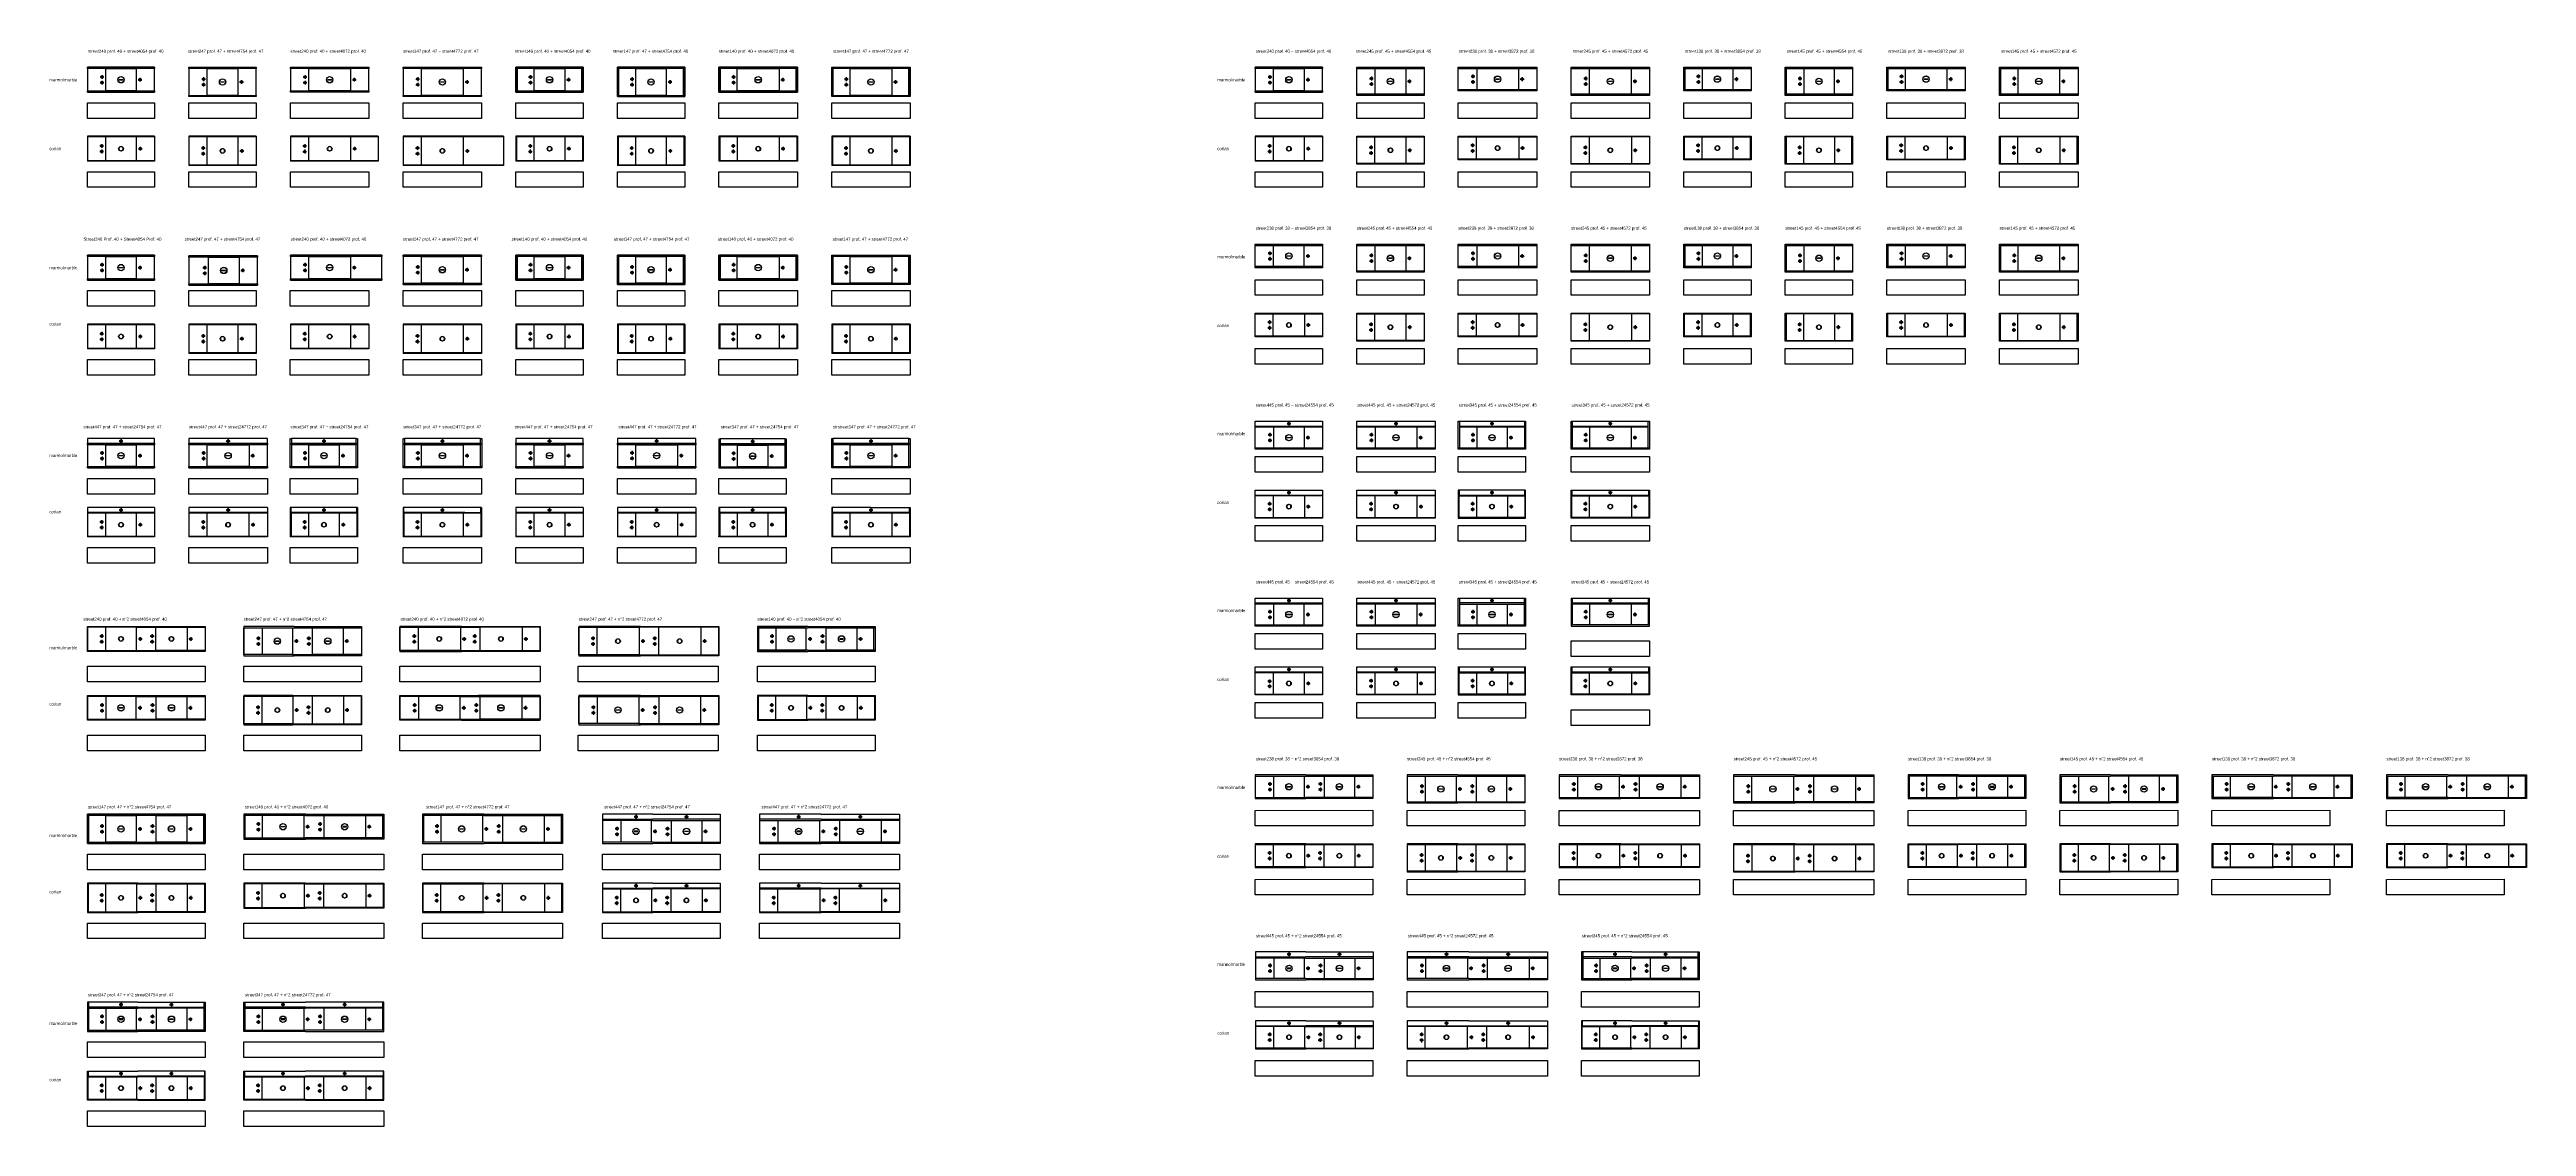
# Model space of a CAD drawing. Header units: millimetres. Extents: x 396 to 4372, y 216 to 1946.
import ezdxf

# ---------------------------------------------------------------- set-up
doc = ezdxf.new("R2010")
doc.units = ezdxf.units.MM
doc.linetypes.add('ACAD_ISO02W100', pattern=[15, 12, -3])
doc.layers.add('8', color=8, linetype='Continuous', lineweight=18)
doc.styles.get("Standard").update_dxf_attribs({"font": 'arial.ttf'})

# ---------------------------------------------------------------- blocks, each defined once
blk = doc.blocks.new('*U0')
blk.add_lwpolyline([(0, 25), (108, 25), (108, 0), (0, 0)], close=True)
blk = doc.blocks.new('*U1')
for points in [[(0, 40), (0, 2), (126, 2), (126, 38), (0, 38)], [(126, 40), (126, 38), (0, 38), (0, 40), (126, 40)], [(126, 2), (126, 0), (0, 0), (0, 2), (126, 2)]]:
    blk.add_lwpolyline(points)
for points in [[(29.5, 38), (96.5, 38), (96.5, 2), (29.5, 2)], [(60.2, 20.3), (60.3, 20.4), (60.4, 20.4), (65.6, 20.4), (65.7, 20.4), (65.8, 20.3), (65.9, 20.3), (65.9, 20.2), (66, 20.1), (66, 20), (66, 19.9), (65.9, 19.8), (65.9, 19.7), (65.8, 19.7), (65.7, 19.6), (65.6, 19.6), (60.4, 19.6), (60.3, 19.6), (60.2, 19.7), (60.1, 19.7), (60.1, 19.8), (60, 19.9), (60, 20), (60, 20.1), (60.1, 20.2), (60.1, 20.3)]]:
    blk.add_lwpolyline(points, close=True)
for radius in [5.1, 5]:
    blk.add_circle((63, 20), radius)
at = {"layer": 'Defpoints'}
for p, q in [((20.5, 24.5), (26.5, 24.5)), ((20.5, 15.5), (26.5, 15.5)), ((23.5, 27.5), (23.5, 21.5)), ((23.5, 18.5), (23.5, 12.5)), ((99.5, 20), (105.5, 20)), ((102.5, 23), (102.5, 17))]:
    blk.add_line(p, q, dxfattribs=at)
for centre in [(23.5, 24.5), (23.5, 15.5), (102.5, 20)]:
    blk.add_circle(centre, 1.9, dxfattribs=at)
blk = doc.blocks.new('*U3')
for p, q in [((0, 40), (0, 0)), ((141, 40), (141, 0)), ((141, 38.8), (0, 38.8)), ((0, 1.2), (141, 1.2)), ((141, 0), (0, 0)), ((20, 24.5), (26, 24.5)), ((20, 15.5), (26, 15.5)), ((23, 27.5), (23, 21.5)), ((23, 18.5), (23, 12.5)), ((29, 38.8), (29, 1.2, 0)), ((97, 1.2, 0), (97, 38.8)), ((100, 20, 0), (106, 20, 0)), ((103, 23, 0), (103, 17, 0))]:
    blk.add_line(p, q)
blk.add_lwpolyline([(141, 40), (0, 40)])
for centre, radius in [((23, 24.5), 1.9), ((23, 15.5), 1.9), ((63, 20), 3.78), ((103, 20, 0), 1.9)]:
    blk.add_circle(centre, radius)
at = {"extrusion": (0, 0, -1)}
blk.add_circle((-63, 20, 0), 3.35, dxfattribs=at)
blk = doc.blocks.new('*U4')
for points in [[(108, 40), (108, 38), (0, 38), (0, 40), (108, 40)], [(108, 2), (108, 0), (0, 0), (0, 2), (108, 2)]]:
    blk.add_lwpolyline(points)
for points in [[(0, 0), (108, 0), (108, 40), (0, 40)], [(29.5, 38), (78.5, 38), (78.5, 2), (29.5, 2)], [(51.2, 20.3), (51.3, 20.4), (51.4, 20.4), (56.6, 20.4), (56.7, 20.4), (56.8, 20.3), (56.9, 20.3), (56.9, 20.2), (57, 20.1), (57, 20), (57, 19.9), (56.9, 19.8), (56.9, 19.7), (56.8, 19.7), (56.7, 19.6), (56.6, 19.6), (51.4, 19.6), (51.3, 19.6), (51.2, 19.7), (51.1, 19.7), (51.1, 19.8), (51, 19.9), (51, 20), (51, 20.1), (51.1, 20.2), (51.1, 20.3)]]:
    blk.add_lwpolyline(points, close=True)
for radius in [5.1, 5]:
    blk.add_circle((54, 20), radius)
at = {"layer": 'Defpoints', "linetype": 'ACAD_ISO02W100'}
for p, q in [((20.5, 24.5), (26.5, 24.5)), ((20.5, 15.5), (26.5, 15.5)), ((23.5, 27.5), (23.5, 21.5)), ((23.5, 18.5), (23.5, 12.5)), ((81.5, 20), (87.5, 20)), ((84.5, 23), (84.5, 17))]:
    blk.add_line(p, q, dxfattribs=at)
for centre in [(23.5, 24.5), (23.5, 15.5), (84.5, 20)]:
    blk.add_circle(centre, 1.9, dxfattribs=at)
blk = doc.blocks.new('*U5')
for p, q in [((108, 40), (0, 40)), ((0, 40), (0, 0)), ((108, 40), (108, 0)), ((108, 38.8), (0, 38.8)), ((0, 1.2), (108, 1.2)), ((108, 0), (0, 0)), ((29, 38.8), (29, 1.2, 0)), ((79, 1.2, 0), (79, 38.8))]:
    blk.add_line(p, q)
blk.add_circle((54, 20, 0), 3.78)
at = {"extrusion": (0, 0, -1)}
blk.add_circle((-54, 20, 0), 3.35, dxfattribs=at)
at = {"layer": 'Defpoints', "linetype": 'ACAD_ISO02W100'}
for p, q in [((20, 24.5, 0), (26, 24.5, 0)), ((20, 15.5, 0), (26, 15.5, 0)), ((23, 27.5, 0), (23, 21.5, 0)), ((23, 18.5, 0), (23, 12.5, 0)), ((82, 20, 0), (88, 20, 0)), ((85, 23, 0), (85, 17, 0))]:
    blk.add_line(p, q, dxfattribs=at)
for centre in [(23, 24.5, 0), (23, 15.5, 0), (85, 20, 0)]:
    blk.add_circle(centre, 1.9, dxfattribs=at)
blk = doc.blocks.new('*U9')
for points in [[(0, 47), (0, 2), (108, 2), (108, 45), (0, 45)], [(108, 47), (108, 45), (0, 45), (0, 47), (108, 47)], [(108, 2), (108, 0), (0, 0), (0, 2), (108, 2)]]:
    blk.add_lwpolyline(points)
for points in [[(29.5, 45), (78.5, 45), (78.5, 2), (29.5, 2)], [(51.2, 23.8), (51.3, 23.9), (51.4, 23.9), (56.6, 23.9), (56.7, 23.9), (56.8, 23.8), (56.9, 23.8), (56.9, 23.7), (57, 23.6), (57, 23.5), (57, 23.4), (56.9, 23.3), (56.9, 23.2), (56.8, 23.2), (56.7, 23.1), (56.6, 23.1), (51.4, 23.1), (51.3, 23.1), (51.2, 23.2), (51.1, 23.2), (51.1, 23.3), (51, 23.4), (51, 23.5), (51, 23.6), (51.1, 23.7), (51.1, 23.8)]]:
    blk.add_lwpolyline(points, close=True)
for radius in [5.1, 5]:
    blk.add_circle((54, 23.5), radius)
at = {"layer": 'Defpoints', "linetype": 'ACAD_ISO02W100'}
for p, q in [((20.5, 28), (26.5, 28)), ((20.5, 19), (26.5, 19)), ((23.5, 31), (23.5, 25)), ((23.5, 22), (23.5, 16)), ((81.5, 23.5), (87.5, 23.5)), ((84.5, 26.5), (84.5, 20.5))]:
    blk.add_line(p, q, dxfattribs=at)
for centre in [(23.5, 28), (23.5, 19), (84.5, 23.5)]:
    blk.add_circle(centre, 1.9, dxfattribs=at)
blk = doc.blocks.new('*U8')
for p, q in [((0, 47), (0, 0)), ((108, 45.8), (0, 45.8)), ((29, 45.8), (29, 1.2, 0)), ((79, 1.2, 0), (79, 45.8)), ((108, 47), (108, 0)), ((0, 1.2), (108, 1.2)), ((108, 0), (0, 0))]:
    blk.add_line(p, q)
at = {"linetype": 'ACAD_ISO02W100'}
blk.add_line((82, 23.5, 0), (88, 23.5, 0), dxfattribs=at)
blk.add_lwpolyline([(108, 47), (0, 47)])
blk.add_circle((54, 23.5, 0), 3.78)
at = {"extrusion": (0, 0, -1)}
blk.add_circle((-54, 23.5, 0), 3.35, dxfattribs=at)
at = {"layer": 'Defpoints', "linetype": 'ACAD_ISO02W100'}
for p, q in [((20, 28, 0), (26, 28, 0)), ((20, 19, 0), (26, 19, 0)), ((23, 31, 0), (23, 25, 0)), ((23, 22, 0), (23, 16, 0)), ((85, 26.5, 0), (85, 20.5, 0))]:
    blk.add_line(p, q, dxfattribs=at)
for centre in [(23, 28, 0), (23, 19, 0), (85, 23.5, 0)]:
    blk.add_circle(centre, 1.9, dxfattribs=at)
blk = doc.blocks.new('*U11')
for points in [[(0, 47), (0, 2), (126, 2), (126, 45), (0, 45)], [(126, 47), (126, 45), (0, 45), (0, 47), (126, 47)], [(126, 2), (126, 0), (0, 0), (0, 2), (126, 2)]]:
    blk.add_lwpolyline(points)
for points in [[(29.5, 45), (96.5, 45), (96.5, 2), (29.5, 2)], [(60.2, 23.8), (60.3, 23.9), (60.4, 23.9), (65.6, 23.9), (65.7, 23.9), (65.8, 23.8), (65.9, 23.8), (65.9, 23.7), (66, 23.6), (66, 23.5), (66, 23.4), (65.9, 23.3), (65.9, 23.2), (65.8, 23.2), (65.7, 23.1), (65.6, 23.1), (60.4, 23.1), (60.3, 23.1), (60.2, 23.2), (60.1, 23.2), (60.1, 23.3), (60, 23.4), (60, 23.5), (60, 23.6), (60.1, 23.7), (60.1, 23.8)]]:
    blk.add_lwpolyline(points, close=True)
for radius in [5.1, 5]:
    blk.add_circle((63, 23.5), radius)
at = {"layer": 'Defpoints'}
for p, q in [((20.5, 28), (26.5, 28)), ((20.5, 19), (26.5, 19)), ((23.5, 31), (23.5, 25)), ((23.5, 22), (23.5, 16)), ((99.5, 23.5), (105.5, 23.5)), ((102.5, 26.5), (102.5, 20.5))]:
    blk.add_line(p, q, dxfattribs=at)
for centre in [(23.5, 28), (23.5, 19), (102.5, 23.5)]:
    blk.add_circle(centre, 1.9, dxfattribs=at)
blk = doc.blocks.new('*U100')
for p, q in [((0, 47), (0, 0)), ((161, 45.8), (0, 45.8)), ((29, 45.8), (29, 1.2, 0)), ((97, 1.2, 0), (97, 45.8)), ((161, 47), (161, 0)), ((0, 1.2), (161, 1.2)), ((161, 0), (0, 0))]:
    blk.add_line(p, q)
blk.add_lwpolyline([(161, 47), (0, 47)])
blk.add_circle((63, 23.5), 3.78)
at = {"extrusion": (0, 0, -1)}
blk.add_circle((-63, 23.5, 0), 3.35, dxfattribs=at)
at = {"layer": 'Defpoints'}
for p, q in [((20, 28), (26, 28)), ((20, 19), (26, 19)), ((23, 31), (23, 25)), ((23, 22), (23, 16)), ((100, 23.5, 0), (106, 23.5, 0)), ((103, 26.5, 0), (103, 20.5, 0))]:
    blk.add_line(p, q, dxfattribs=at)
for centre in [(23, 28), (23, 19), (103, 23.5, 0)]:
    blk.add_circle(centre, 1.9, dxfattribs=at)
blk = doc.blocks.new('*U13')
for points in [[(0, 40), (0, 2), (108, 2), (108, 38), (0, 38)], [(108, 40), (108, 38), (0, 38), (0, 40), (108, 40)], [(0, 38), (2, 38), (2, 2), (0, 2), (0, 38)], [(108, 2), (108, 0), (0, 0), (0, 2), (108, 2)], [(106, 38), (108, 38), (108, 2), (106, 2), (106, 38)]]:
    blk.add_lwpolyline(points)
for points in [[(0, 0), (108, 0), (108, 40), (0, 40)], [(29.5, 38), (78.5, 38), (78.5, 2), (29.5, 2)], [(51.2, 20.3), (51.3, 20.4), (51.4, 20.4), (56.6, 20.4), (56.7, 20.4), (56.8, 20.3), (56.9, 20.3), (56.9, 20.2), (57, 20.1), (57, 20), (57, 19.9), (56.9, 19.8), (56.9, 19.7), (56.8, 19.7), (56.7, 19.6), (56.6, 19.6), (51.4, 19.6), (51.3, 19.6), (51.2, 19.7), (51.1, 19.7), (51.1, 19.8), (51, 19.9), (51, 20), (51, 20.1), (51.1, 20.2), (51.1, 20.3)]]:
    blk.add_lwpolyline(points, close=True)
for radius in [5.1, 5]:
    blk.add_circle((54, 20), radius)
at = {"layer": 'Defpoints', "linetype": 'ACAD_ISO02W100'}
for p, q in [((20.5, 24.5), (26.5, 24.5)), ((20.5, 15.5), (26.5, 15.5)), ((23.5, 27.5), (23.5, 21.5)), ((23.5, 18.5), (23.5, 12.5)), ((81.5, 20), (87.5, 20)), ((84.5, 23), (84.5, 17))]:
    blk.add_line(p, q, dxfattribs=at)
for centre in [(23.5, 24.5), (23.5, 15.5), (84.5, 20)]:
    blk.add_circle(centre, 1.9, dxfattribs=at)
blk = doc.blocks.new('*U14')
for p, q in [((108, 40), (0, 40)), ((0, 40), (0, 0)), ((108, 40), (108, 0)), ((108, 0), (0, 0)), ((106.8, 38.8), (1.2, 38.8)), ((1.2, 38.8), (1.2, 1.2)), ((1.2, 1.2), (106.8, 1.2)), ((29, 38.8), (29, 1.2, 0)), ((79, 1.2, 0), (79, 38.8)), ((106.8, 38.8), (106.8, 1.2))]:
    blk.add_line(p, q)
blk.add_circle((54, 20, 0), 3.78)
at = {"extrusion": (0, 0, -1)}
blk.add_circle((-54, 20, 0), 3.35, dxfattribs=at)
at = {"layer": 'Defpoints'}
for p, q in [((20, 24.5, 0), (26, 24.5, 0)), ((20, 15.5, 0), (26, 15.5, 0)), ((23, 27.5, 0), (23, 21.5, 0)), ((23, 18.5, 0), (23, 12.5, 0)), ((82, 20, 0), (88, 20, 0)), ((85, 23, 0), (85, 17, 0))]:
    blk.add_line(p, q, dxfattribs=at)
for centre in [(23, 24.5, 0), (23, 15.5, 0), (85, 20, 0)]:
    blk.add_circle(centre, 1.9, dxfattribs=at)
blk = doc.blocks.new('*U15')
for points in [[(0, 47), (0, 2), (108, 2), (108, 45), (0, 45)], [(108, 47), (108, 45), (0, 45), (0, 47), (108, 47)], [(0, 45), (2, 45), (2, 2), (0, 2), (0, 45)], [(106, 45), (108, 45), (108, 2), (106, 2), (106, 45)], [(108, 2), (108, 0), (0, 0), (0, 2), (108, 2)]]:
    blk.add_lwpolyline(points)
for points in [[(0, 0), (108, 0), (108, 47), (0, 47)], [(29.5, 45), (78.5, 45), (78.5, 2), (29.5, 2)], [(51.2, 23.8), (51.3, 23.9), (51.4, 23.9), (56.6, 23.9), (56.7, 23.9), (56.8, 23.8), (56.9, 23.8), (56.9, 23.7), (57, 23.6), (57, 23.5), (57, 23.4), (56.9, 23.3), (56.9, 23.2), (56.8, 23.2), (56.7, 23.1), (56.6, 23.1), (51.4, 23.1), (51.3, 23.1), (51.2, 23.2), (51.1, 23.2), (51.1, 23.3), (51, 23.4), (51, 23.5), (51, 23.6), (51.1, 23.7), (51.1, 23.8)]]:
    blk.add_lwpolyline(points, close=True)
for radius in [5.1, 5]:
    blk.add_circle((54, 23.5), radius)
at = {"layer": 'Defpoints', "linetype": 'ACAD_ISO02W100'}
for p, q in [((20.5, 28), (26.5, 28)), ((20.5, 19), (26.5, 19)), ((23.5, 31), (23.5, 25)), ((23.5, 22), (23.5, 16)), ((81.5, 23.5), (87.5, 23.5)), ((84.5, 26.5), (84.5, 20.5))]:
    blk.add_line(p, q, dxfattribs=at)
for centre in [(23.5, 28), (23.5, 19), (84.5, 23.5)]:
    blk.add_circle(centre, 1.9, dxfattribs=at)
blk = doc.blocks.new('*U16')
for p, q in [((108, 47), (0, 47)), ((0, 47), (0, 0)), ((106.8, 45.8), (1.2, 45.8)), ((1.2, 45.8), (1.2, 1.2)), ((29, 45.8), (29, 1.2, 0)), ((79, 1.2, 0), (79, 45.8)), ((106.8, 45.8), (106.8, 1.2)), ((108, 47), (108, 0)), ((108, 0), (0, 0)), ((1.2, 1.2), (106.8, 1.2))]:
    blk.add_line(p, q)
blk.add_circle((54, 23.5, 0), 3.78)
at = {"extrusion": (0, 0, -1)}
blk.add_circle((-54, 23.5, 0), 3.35, dxfattribs=at)
at = {"layer": '8', "linetype": 'ACAD_ISO02W100'}
for p, q in [((20, 28, 0), (26, 28, 0)), ((20, 19, 0), (26, 19, 0)), ((23, 31, 0), (23, 25, 0)), ((23, 22, 0), (23, 16, 0)), ((82, 23.5), (88, 23.5)), ((85, 26.5), (85, 20.5))]:
    blk.add_line(p, q, dxfattribs=at)
for centre in [(23, 28, 0), (23, 19, 0), (85, 23.5)]:
    blk.add_circle(centre, 1.9, dxfattribs=at)
blk = doc.blocks.new('*U17')
for points in [[(0, 40), (0, 2), (126, 2), (126, 38), (0, 38)], [(126, 40), (126, 38), (0, 38), (0, 40), (108, 40)], [(0, 38), (2, 38), (2, 2), (0, 2), (0, 38)], [(126, 2), (126, 0), (0, 0), (0, 2), (126, 2)], [(124, 38), (126, 38), (126, 2), (124, 2), (124, 38)]]:
    blk.add_lwpolyline(points)
for points in [[(0, 0), (126, 0), (126, 40), (0, 40)], [(29.5, 38), (96.5, 38), (96.5, 2), (29.5, 2)], [(60.2, 20.3), (60.3, 20.4), (60.4, 20.4), (65.6, 20.4), (65.7, 20.4), (65.8, 20.3), (65.9, 20.3), (65.9, 20.2), (66, 20.1), (66, 20), (66, 19.9), (65.9, 19.8), (65.9, 19.7), (65.8, 19.7), (65.7, 19.6), (65.6, 19.6), (60.4, 19.6), (60.3, 19.6), (60.2, 19.7), (60.1, 19.7), (60.1, 19.8), (60, 19.9), (60, 20), (60, 20.1), (60.1, 20.2), (60.1, 20.3)]]:
    blk.add_lwpolyline(points, close=True)
for radius in [5.1, 5]:
    blk.add_circle((63, 20), radius)
at = {"layer": 'Defpoints', "linetype": 'ACAD_ISO02W100'}
for p, q in [((20.5, 24.5), (26.5, 24.5)), ((20.5, 15.5), (26.5, 15.5)), ((23.5, 27.5), (23.5, 21.5)), ((23.5, 18.5), (23.5, 12.5)), ((99.5, 20), (105.5, 20)), ((102.5, 23), (102.5, 17))]:
    blk.add_line(p, q, dxfattribs=at)
for centre in [(23.5, 24.5), (23.5, 15.5), (102.5, 20)]:
    blk.add_circle(centre, 1.9, dxfattribs=at)
blk = doc.blocks.new('*U18')
for p, q in [((0, 40), (0, 0)), ((126, 40), (126, 0)), ((126, 0), (0, 0)), ((124.8, 38.8), (1.2, 38.8)), ((1.2, 38.8), (1.2, 1.2)), ((1.2, 1.2), (124.8, 1.2)), ((29, 38.8), (29, 1.2, 0)), ((97, 1.2, 0), (97, 38.8)), ((124.8, 38.8), (124.8, 1.2))]:
    blk.add_line(p, q)
blk.add_lwpolyline([(126, 40), (0, 40)])
blk.add_circle((63, 20), 3.78)
at = {"extrusion": (0, 0, -1)}
blk.add_circle((-63, 20, 0), 3.35, dxfattribs=at)
at = {"layer": 'Defpoints', "linetype": 'ACAD_ISO02W100'}
for p, q in [((20, 24.5), (26, 24.5)), ((20, 15.5), (26, 15.5)), ((23, 27.5), (23, 21.5)), ((23, 18.5), (23, 12.5)), ((100, 20, 0), (106, 20, 0)), ((103, 23, 0), (103, 17, 0))]:
    blk.add_line(p, q, dxfattribs=at)
for centre in [(23, 24.5), (23, 15.5), (103, 20, 0)]:
    blk.add_circle(centre, 1.9, dxfattribs=at)
blk = doc.blocks.new('*U19')
for points in [[(0, 47), (0, 2), (126, 2), (126, 45), (0, 45)], [(126, 47), (126, 45), (0, 45), (0, 47), (126, 47)], [(0, 45), (2, 45), (2, 2), (0, 2), (0, 45)], [(124, 45), (126, 45), (126, 2), (124, 2), (124, 45)], [(126, 2), (126, 0), (0, 0), (0, 2), (126, 2)]]:
    blk.add_lwpolyline(points)
for points in [[(29.5, 45), (96.5, 45), (96.5, 2), (29.5, 2)], [(60.2, 23.8), (60.3, 23.9), (60.4, 23.9), (65.6, 23.9), (65.7, 23.9), (65.8, 23.8), (65.9, 23.8), (65.9, 23.7), (66, 23.6), (66, 23.5), (66, 23.4), (65.9, 23.3), (65.9, 23.2), (65.8, 23.2), (65.7, 23.1), (65.6, 23.1), (60.4, 23.1), (60.3, 23.1), (60.2, 23.2), (60.1, 23.2), (60.1, 23.3), (60, 23.4), (60, 23.5), (60, 23.6), (60.1, 23.7), (60.1, 23.8)]]:
    blk.add_lwpolyline(points, close=True)
for radius in [5.1, 5]:
    blk.add_circle((63, 23.5), radius)
at = {"layer": 'Defpoints', "linetype": 'ACAD_ISO02W100'}
for p, q in [((20.5, 28), (26.5, 28)), ((20.5, 19), (26.5, 19)), ((23.5, 31), (23.5, 25)), ((23.5, 22), (23.5, 16)), ((99.5, 23.5), (105.5, 23.5)), ((102.5, 26.5), (102.5, 20.5))]:
    blk.add_line(p, q, dxfattribs=at)
for centre in [(23.5, 28), (23.5, 19), (102.5, 23.5)]:
    blk.add_circle(centre, 1.9, dxfattribs=at)
blk = doc.blocks.new('*U20')
for p, q in [((0, 47), (0, 0)), ((124.8, 45.8), (1.2, 45.8)), ((1.2, 45.8), (1.2, 1.2)), ((29, 45.8), (29, 1.2, 0)), ((97, 1.2, 0), (97, 45.8)), ((124.8, 45.8), (124.8, 1.2)), ((126, 47), (126, 0)), ((126, 0), (0, 0)), ((1.2, 1.2), (124.8, 1.2))]:
    blk.add_line(p, q)
blk.add_lwpolyline([(126, 47), (0, 47)])
blk.add_circle((63, 23.5), 3.78)
at = {"extrusion": (0, 0, -1)}
blk.add_circle((-63, 23.5, 0), 3.35, dxfattribs=at)
at = {"layer": 'Defpoints', "linetype": 'ACAD_ISO02W100'}
for p, q in [((20, 28), (26, 28)), ((20, 19), (26, 19)), ((23, 31), (23, 25)), ((23, 22), (23, 16)), ((100, 23.5, 0), (106, 23.5, 0)), ((103, 26.5, 0), (103, 20.5, 0))]:
    blk.add_line(p, q, dxfattribs=at)
for centre in [(23, 28), (23, 19), (103, 23.5, 0)]:
    blk.add_circle(centre, 1.9, dxfattribs=at)
blk = doc.blocks.new('*U25')
blk.add_lwpolyline([(0, 25), (108, 25), (108, 0), (0, 0)], close=True)
blk = doc.blocks.new('*U22')
for points in [[(0, 40), (0, 2), (108, 2), (108, 38), (0, 38)], [(108, 40), (108, 38), (0, 38), (0, 40), (108, 40)], [(108, 2), (108, 0), (0, 0), (0, 2), (108, 2)]]:
    blk.add_lwpolyline(points)
for points in [[(0, 0), (108, 0), (108, 40), (0, 40)], [(29.5, 38), (78.5, 38), (78.5, 2), (29.5, 2)], [(51.2, 20.3), (51.3, 20.4), (51.4, 20.4), (56.6, 20.4), (56.7, 20.4), (56.8, 20.3), (56.9, 20.3), (56.9, 20.2), (57, 20.1), (57, 20), (57, 19.9), (56.9, 19.8), (56.9, 19.7), (56.8, 19.7), (56.7, 19.6), (56.6, 19.6), (51.4, 19.6), (51.3, 19.6), (51.2, 19.7), (51.1, 19.7), (51.1, 19.8), (51, 19.9), (51, 20), (51, 20.1), (51.1, 20.2), (51.1, 20.3)]]:
    blk.add_lwpolyline(points, close=True)
for radius in [5.1, 5]:
    blk.add_circle((54, 20), radius)
at = {"layer": 'Defpoints', "linetype": 'ACAD_ISO02W100'}
for p, q in [((20.5, 24.5), (26.5, 24.5)), ((20.5, 15.5), (26.5, 15.5)), ((23.5, 27.5), (23.5, 21.5)), ((23.5, 18.5), (23.5, 12.5)), ((81.5, 20), (87.5, 20)), ((84.5, 23), (84.5, 17))]:
    blk.add_line(p, q, dxfattribs=at)
for centre in [(23.5, 24.5), (23.5, 15.5), (84.5, 20)]:
    blk.add_circle(centre, 1.9, dxfattribs=at)
blk = doc.blocks.new('*U26')
for p, q in [((108, 40), (0, 40)), ((0, 40), (0, 0)), ((108, 40), (108, 0)), ((108, 38.8), (0, 38.8)), ((0, 1.2), (108, 1.2)), ((108, 0), (0, 0)), ((29, 38.8), (29, 1.2, 0)), ((79, 1.2, 0), (79, 38.8))]:
    blk.add_line(p, q)
blk.add_circle((54, 20, 0), 3.78)
at = {"extrusion": (0, 0, -1)}
blk.add_circle((-54, 20, 0), 3.35, dxfattribs=at)
at = {"layer": 'Defpoints', "linetype": 'ACAD_ISO02W100'}
for p, q in [((20, 24.5, 0), (26, 24.5, 0)), ((20, 15.5, 0), (26, 15.5, 0)), ((23, 27.5, 0), (23, 21.5, 0)), ((23, 18.5, 0), (23, 12.5, 0)), ((82, 20, 0), (88, 20, 0)), ((85, 23, 0), (85, 17, 0))]:
    blk.add_line(p, q, dxfattribs=at)
for centre in [(23, 24.5, 0), (23, 15.5, 0), (85, 20, 0)]:
    blk.add_circle(centre, 1.9, dxfattribs=at)
blk = doc.blocks.new('*U24')
blk.add_lwpolyline([(0, 25), (126, 25), (126, 0), (0, 0)], close=True)
blk = doc.blocks.new('*U29')
for points in [[(-2, 47), (-2, 2), (108, 2), (108, 45), (-2, 45)], [(108, 47), (108, 45), (-2, 45), (-2, 47), (108, 47)], [(108, 2), (108, 0), (-2, 0), (-2, 2), (108, 2)]]:
    blk.add_lwpolyline(points)
for points in [[(-2, 0), (108, 0), (108, 47), (-2, 47)], [(29.5, 45), (78.5, 45), (78.5, 2), (29.5, 2)], [(51.2, 23.8), (51.3, 23.9), (51.4, 23.9), (56.6, 23.9), (56.7, 23.9), (56.8, 23.8), (56.9, 23.8), (56.9, 23.7), (57, 23.6), (57, 23.5), (57, 23.4), (56.9, 23.3), (56.9, 23.2), (56.8, 23.2), (56.7, 23.1), (56.6, 23.1), (51.4, 23.1), (51.3, 23.1), (51.2, 23.2), (51.1, 23.2), (51.1, 23.3), (51, 23.4), (51, 23.5), (51, 23.6), (51.1, 23.7), (51.1, 23.8)]]:
    blk.add_lwpolyline(points, close=True)
for radius in [5.1, 5]:
    blk.add_circle((54, 23.5), radius)
at = {"layer": 'Defpoints', "linetype": 'ACAD_ISO02W100'}
for p, q in [((20.5, 28), (26.5, 28)), ((20.5, 19), (26.5, 19)), ((23.5, 31), (23.5, 25)), ((23.5, 22), (23.5, 16)), ((81.5, 23.5), (87.5, 23.5)), ((84.5, 26.5), (84.5, 20.5))]:
    blk.add_line(p, q, dxfattribs=at)
for centre in [(23.5, 28), (23.5, 19), (84.5, 23.5)]:
    blk.add_circle(centre, 1.9, dxfattribs=at)
blk = doc.blocks.new('*U36')
for p, q in [((0, 47), (0, 0)), ((108, 45.8), (0, 45.8)), ((29, 45.8), (29, 1.2, 0)), ((79, 1.2, 0), (79, 45.8)), ((108, 47), (108, 0)), ((0, 1.2), (108, 1.2)), ((108, 0), (0, 0))]:
    blk.add_line(p, q)
blk.add_lwpolyline([(108, 47), (0, 47)])
blk.add_circle((54, 23.5, 0), 3.78)
at = {"extrusion": (0, 0, -1)}
blk.add_circle((-54, 23.5, 0), 3.35, dxfattribs=at)
at = {"layer": 'Defpoints', "linetype": 'ACAD_ISO02W100'}
for p, q in [((20, 28, 0), (26, 28, 0)), ((20, 19, 0), (26, 19, 0)), ((23, 31, 0), (23, 25, 0)), ((23, 22, 0), (23, 16, 0)), ((82, 23.5, 0), (88, 23.5, 0)), ((85, 26.5, 0), (85, 20.5, 0))]:
    blk.add_line(p, q, dxfattribs=at)
for centre in [(23, 28, 0), (23, 19, 0), (85, 23.5, 0)]:
    blk.add_circle(centre, 1.9, dxfattribs=at)
blk = doc.blocks.new('*U31')
for points in [[(0, 40), (0, 2), (147, 2), (147, 38), (0, 38)], [(147, 40), (147, 38), (0, 38), (0, 40), (147, 40)], [(147, 2), (147, 0), (0, 0), (0, 2), (147, 2)]]:
    blk.add_lwpolyline(points)
for points in [[(0, 0), (147, 0), (147, 40), (0, 40)], [(29.5, 38), (96.5, 38), (96.5, 2), (29.5, 2)], [(60.2, 20.3), (60.3, 20.4), (60.4, 20.4), (65.6, 20.4), (65.7, 20.4), (65.8, 20.3), (65.9, 20.3), (65.9, 20.2), (66, 20.1), (66, 20), (66, 19.9), (65.9, 19.8), (65.9, 19.7), (65.8, 19.7), (65.7, 19.6), (65.6, 19.6), (60.4, 19.6), (60.3, 19.6), (60.2, 19.7), (60.1, 19.7), (60.1, 19.8), (60, 19.9), (60, 20), (60, 20.1), (60.1, 20.2), (60.1, 20.3)]]:
    blk.add_lwpolyline(points, close=True)
for radius in [5.1, 5]:
    blk.add_circle((63, 20), radius)
at = {"layer": 'Defpoints', "linetype": 'ACAD_ISO02W100'}
for p, q in [((20.5, 24.5), (26.5, 24.5)), ((20.5, 15.5), (26.5, 15.5)), ((23.5, 27.5), (23.5, 21.5)), ((23.5, 18.5), (23.5, 12.5)), ((99.5, 20), (105.5, 20)), ((102.5, 23), (102.5, 17))]:
    blk.add_line(p, q, dxfattribs=at)
for centre in [(23.5, 24.5), (23.5, 15.5), (102.5, 20)]:
    blk.add_circle(centre, 1.9, dxfattribs=at)
blk = doc.blocks.new('*U32')
for p, q in [((0, 40), (0, 0)), ((126, 40), (126, 0)), ((126, 38.8), (0, 38.8)), ((0, 1.2), (126, 1.2)), ((126, 0), (0, 0)), ((29, 38.8), (29, 1.2, 0)), ((97, 1.2, 0), (97, 38.8))]:
    blk.add_line(p, q)
blk.add_lwpolyline([(126, 40), (0, 40)])
blk.add_circle((63, 20), 3.78)
at = {"extrusion": (0, 0, -1)}
blk.add_circle((-63, 20, 0), 3.35, dxfattribs=at)
at = {"layer": 'Defpoints', "linetype": 'ACAD_ISO02W100'}
for p, q in [((20, 24.5), (26, 24.5)), ((20, 15.5), (26, 15.5)), ((23, 27.5), (23, 21.5)), ((23, 18.5), (23, 12.5)), ((100, 20, 0), (106, 20, 0)), ((103, 23, 0), (103, 17, 0))]:
    blk.add_line(p, q, dxfattribs=at)
for centre in [(23, 24.5), (23, 15.5), (103, 20, 0)]:
    blk.add_circle(centre, 1.9, dxfattribs=at)
blk = doc.blocks.new('*U34')
for points in [[(0, 47), (0, 2), (126, 2), (126, 45), (0, 45)], [(126, 47), (126, 45), (0, 45), (0, 47), (126, 47)], [(126, 2), (126, 0), (0, 0), (0, 2), (126, 2)]]:
    blk.add_lwpolyline(points)
for points in [[(0, 0), (126, 0), (126, 47), (0, 47)], [(29.5, 45), (96.5, 45), (96.5, 2), (29.5, 2)], [(60.2, 23.8), (60.3, 23.9), (60.4, 23.9), (65.6, 23.9), (65.7, 23.9), (65.8, 23.8), (65.9, 23.8), (65.9, 23.7), (66, 23.6), (66, 23.5), (66, 23.4), (65.9, 23.3), (65.9, 23.2), (65.8, 23.2), (65.7, 23.1), (65.6, 23.1), (60.4, 23.1), (60.3, 23.1), (60.2, 23.2), (60.1, 23.2), (60.1, 23.3), (60, 23.4), (60, 23.5), (60, 23.6), (60.1, 23.7), (60.1, 23.8)]]:
    blk.add_lwpolyline(points, close=True)
for radius in [5.1, 5]:
    blk.add_circle((63, 23.5), radius)
at = {"layer": 'Defpoints', "linetype": 'ACAD_ISO02W100'}
for p, q in [((20.5, 28), (26.5, 28)), ((20.5, 19), (26.5, 19)), ((23.5, 31), (23.5, 25)), ((23.5, 22), (23.5, 16)), ((99.5, 23.5), (105.5, 23.5)), ((102.5, 26.5), (102.5, 20.5))]:
    blk.add_line(p, q, dxfattribs=at)
for centre in [(23.5, 28), (23.5, 19), (102.5, 23.5)]:
    blk.add_circle(centre, 1.9, dxfattribs=at)
blk = doc.blocks.new('*U99')
for p, q in [((0, 47), (0, 0)), ((126, 45.8), (0, 45.8)), ((29, 45.8), (29, 1.2, 0)), ((97, 1.2, 0), (97, 45.8)), ((126, 47), (126, 0)), ((0, 1.2), (126, 1.2)), ((126, 0), (0, 0))]:
    blk.add_line(p, q)
blk.add_lwpolyline([(126, 47), (0, 47)])
blk.add_circle((63, 23.5), 3.78)
at = {"extrusion": (0, 0, -1)}
blk.add_circle((-63, 23.5, 0), 3.35, dxfattribs=at)
at = {"layer": 'Defpoints', "linetype": 'ACAD_ISO02W100'}
for p, q in [((20, 28), (26, 28)), ((20, 19), (26, 19)), ((23, 31), (23, 25)), ((23, 22), (23, 16)), ((100, 23.5, 0), (106, 23.5, 0)), ((103, 26.5, 0), (103, 20.5, 0))]:
    blk.add_line(p, q, dxfattribs=at)
for centre in [(23, 28), (23, 19), (103, 23.5, 0)]:
    blk.add_circle(centre, 1.9, dxfattribs=at)
blk = doc.blocks.new('*U37')
for points in [[(0, 47), (0, 2), (108, 2), (108, 45), (0, 45)], [(108, 47), (108, 45), (0, 45), (0, 47), (108, 47)], [(0, 45), (2, 45), (2, 2), (0, 2), (0, 45)], [(106, 45), (108, 45), (108, 2), (106, 2), (106, 45)], [(108, 2), (108, 0), (0, 0), (0, 2), (108, 2)]]:
    blk.add_lwpolyline(points)
for points in [[(0, 0), (108, 0), (108, 47), (0, 47)], [(29.5, 45), (78.5, 45), (78.5, 2), (29.5, 2)], [(51.2, 23.8), (51.3, 23.9), (51.4, 23.9), (56.6, 23.9), (56.7, 23.9), (56.8, 23.8), (56.9, 23.8), (56.9, 23.7), (57, 23.6), (57, 23.5), (57, 23.4), (56.9, 23.3), (56.9, 23.2), (56.8, 23.2), (56.7, 23.1), (56.6, 23.1), (51.4, 23.1), (51.3, 23.1), (51.2, 23.2), (51.1, 23.2), (51.1, 23.3), (51, 23.4), (51, 23.5), (51, 23.6), (51.1, 23.7), (51.1, 23.8)]]:
    blk.add_lwpolyline(points, close=True)
for radius in [5.1, 5]:
    blk.add_circle((54, 23.5), radius)
at = {"layer": 'Defpoints', "linetype": 'ACAD_ISO02W100'}
for p, q in [((20.5, 28), (26.5, 28)), ((20.5, 19), (26.5, 19)), ((23.5, 31), (23.5, 25)), ((23.5, 22), (23.5, 16)), ((81.5, 23.5), (87.5, 23.5)), ((84.5, 26.5), (84.5, 20.5))]:
    blk.add_line(p, q, dxfattribs=at)
for centre in [(23.5, 28), (23.5, 19), (84.5, 23.5)]:
    blk.add_circle(centre, 1.9, dxfattribs=at)
blk = doc.blocks.new('*U39')
for p, q in [((0, 0), (0, -47)), ((108, 0), (108, -47)), ((106.8, -1.2), (1.2, -1.2)), ((1.2, -1.2), (1.2, -45.8)), ((29, -1.2), (29, -45.8, 0)), ((79, -45.8, 0), (79, -1.2)), ((106.8, -1.2), (106.8, -45.8)), ((108, -47), (0, -47)), ((1.2, -45.8), (106.8, -45.8))]:
    blk.add_line(p, q)
blk.add_lwpolyline([(108, 0), (0, 0)])
blk.add_circle((54, -23.5, 0), 3.78)
at = {"extrusion": (0, 0, -1)}
blk.add_circle((-54, -23.5, 0), 3.35, dxfattribs=at)
at = {"layer": 'Defpoints', "linetype": 'ACAD_ISO02W100'}
for p, q in [((20, -19, 0), (26, -19, 0)), ((20, -28, 0), (26, -28, 0)), ((23, -16, 0), (23, -22, 0)), ((23, -25, 0), (23, -31, 0)), ((82, -23.5, 0), (88, -23.5, 0)), ((85, -20.5, 0), (85, -26.5, 0))]:
    blk.add_line(p, q, dxfattribs=at)
for centre in [(23, -19, 0), (23, -28, 0), (85, -23.5, 0)]:
    blk.add_circle(centre, 1.9, dxfattribs=at)
blk = doc.blocks.new('*U40')
for points in [[(0, 39), (108, 39), (108, 47), (0, 47)], [(0, 0), (108, 0), (108, 39), (0, 39)], [(29.5, 37), (78.5, 37), (78.5, 2), (29.5, 2)], [(51.2, 19.8), (51.3, 19.9), (51.4, 19.9), (56.6, 19.9), (56.7, 19.9), (56.8, 19.8), (56.9, 19.8), (56.9, 19.7), (57, 19.6), (57, 19.5), (57, 19.4), (56.9, 19.3), (56.9, 19.2), (56.8, 19.2), (56.7, 19.1), (56.6, 19.1), (51.4, 19.1), (51.3, 19.1), (51.2, 19.2), (51.1, 19.2), (51.1, 19.3), (51, 19.4), (51, 19.5), (51, 19.6), (51.1, 19.7), (51.1, 19.8)]]:
    blk.add_lwpolyline(points, close=True)
for points in [[(0, 40), (0, 2), (108, 2), (108, 37), (0, 37)], [(108, 39), (108, 37), (0, 37), (0, 39), (108, 39)], [(108, 2), (108, 0), (0, 0), (0, 2), (108, 2)]]:
    blk.add_lwpolyline(points)
for radius in [5.1, 5]:
    blk.add_circle((54, 19.5), radius)
at = {"layer": 'Defpoints', "linetype": 'ACAD_ISO02W100'}
for p, q in [((51, 43), (57, 43)), ((54, 46), (54, 40)), ((20.5, 24), (26.5, 24)), ((20.5, 15), (26.5, 15)), ((23.5, 27), (23.5, 21)), ((23.5, 18), (23.5, 12)), ((81.5, 19.5), (87.5, 19.5)), ((84.5, 22.5), (84.5, 16.5))]:
    blk.add_line(p, q, dxfattribs=at)
for centre in [(54, 43), (23.5, 24), (23.5, 15), (84.5, 19.5)]:
    blk.add_circle(centre, 1.9, dxfattribs=at)
blk = doc.blocks.new('*U41')
for p, q in [((0, 47), (0, 0)), ((108, 47), (0, 47)), ((108, 47), (108, 0)), ((108, 39), (0, 39)), ((0, 39), (108, 39)), ((108, 37.8), (0, 37.8)), ((0, 1.2), (108, 1.2)), ((108, 0), (0, 0)), ((29, 37.8, 0), (29, 1.2, 0)), ((79, 1.2, 0), (79, 37.8, 0))]:
    blk.add_line(p, q)
blk.add_circle((54, 19.5), 3.78)
at = {"extrusion": (0, 0, -1)}
blk.add_circle((-54, 19.5, 0), 3.35, dxfattribs=at)
at = {"layer": 'Defpoints', "linetype": 'ACAD_ISO02W100'}
for p, q in [((57, 43), (51, 43)), ((54, 46), (54, 40)), ((20, 24), (26, 24)), ((20, 15), (26, 15)), ((23, 27), (23, 21)), ((23, 18), (23, 12)), ((82, 19.5), (88, 19.5)), ((85, 22.5), (85, 16.5))]:
    blk.add_line(p, q, dxfattribs=at)
for centre in [(54, 43), (23, 24), (23, 15), (85, 19.5)]:
    blk.add_circle(centre, 1.9, dxfattribs=at)
blk = doc.blocks.new('*U43')
for points in [[(0, 39), (126, 39), (126, 47), (0, 47)], [(0, 0), (126, 0), (126, 39), (0, 39)], [(29.5, 37), (96.5, 37), (96.5, 2), (29.5, 2)], [(60.2, 19.8), (60.3, 19.9), (60.4, 19.9), (65.6, 19.9), (65.7, 19.9), (65.8, 19.8), (65.9, 19.8), (65.9, 19.7), (66, 19.6), (66, 19.5), (66, 19.4), (65.9, 19.3), (65.9, 19.2), (65.8, 19.2), (65.7, 19.1), (65.6, 19.1), (60.4, 19.1), (60.3, 19.1), (60.2, 19.2), (60.1, 19.2), (60.1, 19.3), (60, 19.4), (60, 19.5), (60, 19.6), (60.1, 19.7), (60.1, 19.8)]]:
    blk.add_lwpolyline(points, close=True)
for points in [[(0, 40), (0, 2), (126, 2), (126, 37), (0, 37)], [(126, 39), (126, 37), (0, 37), (0, 39), (108, 39)], [(126, 2), (126, 0), (0, 0), (0, 2), (126, 2)]]:
    blk.add_lwpolyline(points)
for radius in [5.1, 5]:
    blk.add_circle((63, 19.5), radius)
at = {"layer": 'Defpoints', "linetype": 'ACAD_ISO02W100'}
for p, q in [((60, 43), (66, 43)), ((63, 46), (63, 40)), ((20.5, 24), (26.5, 24)), ((20.5, 15), (26.5, 15)), ((23.5, 27), (23.5, 21)), ((23.5, 18), (23.5, 12)), ((99.5, 19.5), (105.5, 19.5)), ((102.5, 22.5), (102.5, 16.5))]:
    blk.add_line(p, q, dxfattribs=at)
for centre in [(63, 43), (23.5, 24), (23.5, 15), (102.5, 19.5)]:
    blk.add_circle(centre, 1.9, dxfattribs=at)
blk = doc.blocks.new('*U44')
for p, q in [((0, 47), (0, 0)), ((126, 47), (0, 47)), ((126, 47), (126, 0)), ((126, 39), (0, 39)), ((0, 39), (126, 39)), ((126, 37.8), (0, 37.8)), ((0, 1.2), (126, 1.2)), ((126, 0), (0, 0)), ((29, 37.8, 0), (29, 1.2, 0)), ((97, 1.2, 0), (97, 37.8, 0))]:
    blk.add_line(p, q)
blk.add_circle((63, 19.5), 3.78)
at = {"extrusion": (0, 0, -1)}
blk.add_circle((-63, 19.5, 0), 3.35, dxfattribs=at)
at = {"layer": 'Defpoints', "linetype": 'ACAD_ISO02W100'}
for p, q in [((66, 43), (60, 43)), ((63, 46), (63, 40)), ((20, 24), (26, 24)), ((20, 15), (26, 15)), ((23, 27), (23, 21)), ((23, 18), (23, 12)), ((100, 19.5, 0), (106, 19.5, 0)), ((103, 22.5, 0), (103, 16.5, 0))]:
    blk.add_line(p, q, dxfattribs=at)
for centre in [(63, 43), (23, 24), (23, 15), (103, 19.5, 0)]:
    blk.add_circle(centre, 1.9, dxfattribs=at)
blk = doc.blocks.new('*U45')
for points in [[(0, 47), (2, 47), (2, 2), (0, 2), (0, 47)], [(106, 47), (108, 47), (108, 2), (106, 2), (106, 47)], [(108, 2), (108, 0), (0, 0), (0, 2), (108, 2)], [(106, 39), (106, 37), (2, 37), (2, 39), (106, 39)], [(2, 37), (2, 2), (106, 2), (106, 37), (2, 37)]]:
    blk.add_lwpolyline(points)
for points in [[(2, 39), (106, 39), (106, 47), (2, 47)], [(2, 2), (106, 2), (106, 39), (2, 39)], [(29.5, 37), (78.5, 37), (78.5, 2), (29.5, 2)], [(51.2, 19.8), (51.3, 19.9), (51.4, 19.9), (56.6, 19.9), (56.7, 19.9), (56.8, 19.8), (56.9, 19.8), (56.9, 19.7), (57, 19.6), (57, 19.5), (57, 19.4), (56.9, 19.3), (56.9, 19.2), (56.8, 19.2), (56.7, 19.1), (56.6, 19.1), (51.4, 19.1), (51.3, 19.1), (51.2, 19.2), (51.1, 19.2), (51.1, 19.3), (51, 19.4), (51, 19.5), (51, 19.6), (51.1, 19.7), (51.1, 19.8)]]:
    blk.add_lwpolyline(points, close=True)
for radius in [5.1, 5]:
    blk.add_circle((54, 19.5), radius)
at = {"layer": 'Defpoints', "linetype": 'ACAD_ISO02W100'}
for p, q in [((51, 43), (57, 43)), ((54, 46), (54, 40)), ((20.5, 24), (26.5, 24)), ((20.5, 15), (26.5, 15)), ((23.5, 27), (23.5, 21)), ((23.5, 18), (23.5, 12)), ((81.5, 19.5), (87.5, 19.5)), ((84.5, 22.5), (84.5, 16.5))]:
    blk.add_line(p, q, dxfattribs=at)
for centre in [(54, 43), (23.5, 24), (23.5, 15), (84.5, 19.5)]:
    blk.add_circle(centre, 1.9, dxfattribs=at)
blk = doc.blocks.new('*U46')
for p, q in [((108, 47), (0, 47)), ((0, 47), (0, 39)), ((1.2, 39), (1.2, 47)), ((106.8, 39), (106.8, 47)), ((108, 47), (108, 39)), ((0, 39), (0, 0)), ((108, 0), (0, 0)), ((106.8, 39), (1.2, 39)), ((1.2, 39), (106.8, 39)), ((106.8, 37.8), (1.2, 37.8)), ((1.2, 37.8), (1.2, 1.2)), ((1.2, 1.2), (106.8, 1.2)), ((29, 37.8, 0), (29, 1.2, 0)), ((79, 1.2, 0), (79, 37.8, 0)), ((106.8, 37.8), (106.8, 1.2)), ((108, 39), (108, 0))]:
    blk.add_line(p, q)
blk.add_circle((54, 19.5), 3.78)
at = {"extrusion": (0, 0, -1)}
blk.add_circle((-54, 19.5, 0), 3.35, dxfattribs=at)
at = {"layer": 'Defpoints', "linetype": 'ACAD_ISO02W100'}
for p, q in [((57, 43), (51, 43)), ((54, 46), (54, 40)), ((20, 24), (26, 24)), ((20, 15), (26, 15)), ((23, 27), (23, 21)), ((23, 18), (23, 12)), ((82, 19.5), (88, 19.5)), ((85, 22.5), (85, 16.5))]:
    blk.add_line(p, q, dxfattribs=at)
for centre in [(54, 43), (23, 24), (23, 15), (85, 19.5)]:
    blk.add_circle(centre, 1.9, dxfattribs=at)
blk = doc.blocks.new('*U101')
for points in [[(0, 47), (2, 47), (2, 2), (0, 2), (0, 47)], [(124, 47), (126, 47), (126, 2), (124, 2), (124, 47)], [(126, 2), (126, 0), (0, 0), (0, 2), (108, 2)], [(124, 39), (124, 37), (2, 37), (2, 39), (106, 39)], [(2, 37), (2, 2), (124, 2), (124, 37), (2, 37)]]:
    blk.add_lwpolyline(points)
for points in [[(2, 39), (124, 39), (124, 47), (2, 47)], [(2, 2), (124, 2), (124, 39), (2, 39)], [(29.5, 37), (96.5, 37), (96.5, 2), (29.5, 2)], [(60.2, 19.8), (60.3, 19.9), (60.4, 19.9), (65.6, 19.9), (65.7, 19.9), (65.8, 19.8), (65.9, 19.8), (65.9, 19.7), (66, 19.6), (66, 19.5), (66, 19.4), (65.9, 19.3), (65.9, 19.2), (65.8, 19.2), (65.7, 19.1), (65.6, 19.1), (60.4, 19.1), (60.3, 19.1), (60.2, 19.2), (60.1, 19.2), (60.1, 19.3), (60, 19.4), (60, 19.5), (60, 19.6), (60.1, 19.7), (60.1, 19.8)]]:
    blk.add_lwpolyline(points, close=True)
for radius in [5.1, 5]:
    blk.add_circle((63, 19.5), radius)
at = {"layer": 'Defpoints', "linetype": 'ACAD_ISO02W100'}
for p, q in [((60, 43), (66, 43)), ((63, 46), (63, 40)), ((20.5, 24), (26.5, 24)), ((20.5, 15), (26.5, 15)), ((23.5, 27), (23.5, 21)), ((23.5, 18), (23.5, 12)), ((99.5, 19.5), (105.5, 19.5)), ((102.5, 22.5), (102.5, 16.5))]:
    blk.add_line(p, q, dxfattribs=at)
for centre in [(63, 43), (23.5, 24), (23.5, 15), (102.5, 19.5)]:
    blk.add_circle(centre, 1.9, dxfattribs=at)
blk = doc.blocks.new('*U48')
for p, q in [((126, 47), (0, 47)), ((0, 47), (0, 39)), ((1.2, 39), (1.2, 47)), ((124.8, 39), (124.8, 47)), ((126, 47), (126, 39)), ((0, 39), (0, 0)), ((126, 0), (0, 0)), ((99, 39), (1.2, 39)), ((1.2, 39), (124.8, 39)), ((124.8, 37.8), (1.2, 37.8)), ((1.2, 37.8), (1.2, 1.2)), ((1.2, 1.2), (124.8, 1.2)), ((29, 37.8, 0), (29, 1.2, 0)), ((97, 1.2, 0), (97, 37.8, 0)), ((124.8, 37.8), (124.8, 1.2)), ((126, 39), (126, 0))]:
    blk.add_line(p, q)
blk.add_circle((63, 19.5), 3.78)
at = {"extrusion": (0, 0, -1)}
blk.add_circle((-63, 19.5, 0), 3.35, dxfattribs=at)
at = {"layer": 'Defpoints', "linetype": 'ACAD_ISO02W100'}
for p, q in [((66, 43), (60, 43)), ((63, 46), (63, 40)), ((20, 24), (26, 24)), ((20, 15), (26, 15)), ((23, 27), (23, 21)), ((23, 18), (23, 12)), ((100, 19.5, 0), (106, 19.5, 0)), ((103, 22.5, 0), (103, 16.5, 0))]:
    blk.add_line(p, q, dxfattribs=at)
for centre in [(63, 43), (23, 24), (23, 15), (103, 19.5, 0)]:
    blk.add_circle(centre, 1.9, dxfattribs=at)
blk = doc.blocks.new('*U49')
for points in [[(0, 39), (108, 39), (108, 47), (0, 47)], [(0, 0), (108, 0), (108, 39), (0, 39)], [(29.5, 37), (78.5, 37), (78.5, 2), (29.5, 2)], [(51.2, 19.8), (51.3, 19.9), (51.4, 19.9), (56.6, 19.9), (56.7, 19.9), (56.8, 19.8), (56.9, 19.8), (56.9, 19.7), (57, 19.6), (57, 19.5), (57, 19.4), (56.9, 19.3), (56.9, 19.2), (56.8, 19.2), (56.7, 19.1), (56.6, 19.1), (51.4, 19.1), (51.3, 19.1), (51.2, 19.2), (51.1, 19.2), (51.1, 19.3), (51, 19.4), (51, 19.5), (51, 19.6), (51.1, 19.7), (51.1, 19.8)]]:
    blk.add_lwpolyline(points, close=True)
for points in [[(0, 40), (0, 2), (108, 2), (108, 37), (0, 37)], [(108, 39), (108, 37), (0, 37), (0, 39), (108, 39)], [(108, 2), (108, 0), (0, 0), (0, 2), (108, 2)]]:
    blk.add_lwpolyline(points)
for radius in [5.1, 5]:
    blk.add_circle((54, 19.5), radius)
at = {"layer": 'Defpoints', "linetype": 'ACAD_ISO02W100'}
for p, q in [((51, 43), (57, 43)), ((54, 46), (54, 40)), ((20.5, 24), (26.5, 24)), ((20.5, 15), (26.5, 15)), ((23.5, 27), (23.5, 21)), ((23.5, 18), (23.5, 12)), ((81.5, 19.5), (87.5, 19.5)), ((84.5, 22.5), (84.5, 16.5))]:
    blk.add_line(p, q, dxfattribs=at)
for centre in [(54, 43), (23.5, 24), (23.5, 15), (84.5, 19.5)]:
    blk.add_circle(centre, 1.9, dxfattribs=at)
blk = doc.blocks.new('*U50')
for p, q in [((108, 47), (0, 47)), ((0, 47), (0, 39)), ((108, 47), (108, 39)), ((108, 39), (0, 39)), ((0, 39), (0, 0)), ((0, 39), (108, 39)), ((108, 37.8), (0, 37.8)), ((0, 1.2), (108, 1.2)), ((108, 0), (0, 0)), ((29, 37.8, 0), (29, 1.2, 0)), ((79, 1.2, 0), (79, 37.8, 0)), ((108, 39), (108, 0))]:
    blk.add_line(p, q)
blk.add_circle((54, 19.5), 3.78)
at = {"extrusion": (0, 0, -1)}
blk.add_circle((-54, 19.5, 0), 3.35, dxfattribs=at)
at = {"layer": 'Defpoints', "linetype": 'ACAD_ISO02W100'}
for p, q in [((57, 43), (51, 43)), ((54, 46), (54, 40)), ((20, 24), (26, 24)), ((20, 15), (26, 15)), ((23, 27), (23, 21)), ((23, 18), (23, 12)), ((82, 19.5), (88, 19.5)), ((85, 22.5), (85, 16.5))]:
    blk.add_line(p, q, dxfattribs=at)
for centre in [(54, 43), (23, 24), (23, 15), (85, 19.5)]:
    blk.add_circle(centre, 1.9, dxfattribs=at)
blk = doc.blocks.new('*U51')
for points in [[(0, 39), (126, 39), (126, 47), (0, 47)], [(0, 0), (126, 0), (126, 39), (0, 39)], [(29.5, 37), (96.5, 37), (96.5, 2), (29.5, 2)], [(60.2, 19.8), (60.3, 19.9), (60.4, 19.9), (65.6, 19.9), (65.7, 19.9), (65.8, 19.8), (65.9, 19.8), (65.9, 19.7), (66, 19.6), (66, 19.5), (66, 19.4), (65.9, 19.3), (65.9, 19.2), (65.8, 19.2), (65.7, 19.1), (65.6, 19.1), (60.4, 19.1), (60.3, 19.1), (60.2, 19.2), (60.1, 19.2), (60.1, 19.3), (60, 19.4), (60, 19.5), (60, 19.6), (60.1, 19.7), (60.1, 19.8)]]:
    blk.add_lwpolyline(points, close=True)
for points in [[(0, 40), (0, 2), (126, 2), (126, 37), (0, 37)], [(126, 39), (126, 37), (0, 37), (0, 39), (108, 39)], [(126, 2), (126, 0), (0, 0), (0, 2), (126, 2)]]:
    blk.add_lwpolyline(points)
for radius in [5.1, 5]:
    blk.add_circle((63, 19.5), radius)
at = {"layer": 'Defpoints', "linetype": 'ACAD_ISO02W100'}
for p, q in [((60, 43), (66, 43)), ((63, 46), (63, 40)), ((20.5, 24), (26.5, 24)), ((20.5, 15), (26.5, 15)), ((23.5, 27), (23.5, 21)), ((23.5, 18), (23.5, 12)), ((99.5, 19.5), (105.5, 19.5)), ((102.5, 22.5), (102.5, 16.5))]:
    blk.add_line(p, q, dxfattribs=at)
for centre in [(63, 43), (23.5, 24), (23.5, 15), (102.5, 19.5)]:
    blk.add_circle(centre, 1.9, dxfattribs=at)
blk = doc.blocks.new('*U52')
for p, q in [((126, 47), (0, 47)), ((0, 47), (0, 39)), ((126, 47), (126, 39)), ((126, 39), (0, 39)), ((0, 39), (0, 0)), ((0, 39), (126, 39)), ((126, 37.8), (0, 37.8)), ((0, 1.2), (126, 1.2)), ((126, 0), (0, 0)), ((29, 37.8, 0), (29, 1.2, 0)), ((97, 1.2, 0), (97, 37.8, 0)), ((126, 39), (126, 0))]:
    blk.add_line(p, q)
blk.add_circle((63, 19.5), 3.78)
at = {"extrusion": (0, 0, -1)}
blk.add_circle((-63, 19.5, 0), 3.35, dxfattribs=at)
at = {"layer": 'Defpoints', "linetype": 'ACAD_ISO02W100'}
for p, q in [((66, 43), (60, 43)), ((63, 46), (63, 40)), ((20, 24), (26, 24)), ((20, 15), (26, 15)), ((23, 27), (23, 21)), ((23, 18), (23, 12)), ((100, 19.5, 0), (106, 19.5, 0)), ((103, 22.5, 0), (103, 16.5, 0))]:
    blk.add_line(p, q, dxfattribs=at)
for centre in [(63, 43), (23, 24), (23, 15), (103, 19.5, 0)]:
    blk.add_circle(centre, 1.9, dxfattribs=at)
blk = doc.blocks.new('*U55')
for points in [[(0, 47), (2, 47), (2, 2), (0, 2), (0, 47)], [(106, 47), (108, 47), (108, 2), (106, 2), (106, 47)], [(108, 2), (108, 0), (0, 0), (0, 2), (108, 2)], [(106, 39), (106, 37), (2, 37), (2, 39), (106, 39)], [(2, 37), (2, 2), (106, 2), (106, 37), (2, 37)]]:
    blk.add_lwpolyline(points)
for points in [[(2, 39), (106, 39), (106, 47), (2, 47)], [(2, 2), (106, 2), (106, 39), (2, 39)], [(29.5, 37), (78.5, 37), (78.5, 2), (29.5, 2)], [(51.2, 19.8), (51.3, 19.9), (51.4, 19.9), (56.6, 19.9), (56.7, 19.9), (56.8, 19.8), (56.9, 19.8), (56.9, 19.7), (57, 19.6), (57, 19.5), (57, 19.4), (56.9, 19.3), (56.9, 19.2), (56.8, 19.2), (56.7, 19.1), (56.6, 19.1), (51.4, 19.1), (51.3, 19.1), (51.2, 19.2), (51.1, 19.2), (51.1, 19.3), (51, 19.4), (51, 19.5), (51, 19.6), (51.1, 19.7), (51.1, 19.8)]]:
    blk.add_lwpolyline(points, close=True)
for radius in [5.1, 5]:
    blk.add_circle((54, 19.5), radius)
at = {"layer": 'Defpoints', "linetype": 'ACAD_ISO02W100'}
for p, q in [((51, 43), (57, 43)), ((54, 46), (54, 40)), ((20.5, 24), (26.5, 24)), ((20.5, 15), (26.5, 15)), ((23.5, 27), (23.5, 21)), ((23.5, 18), (23.5, 12)), ((81.5, 19.5), (87.5, 19.5)), ((84.5, 22.5), (84.5, 16.5))]:
    blk.add_line(p, q, dxfattribs=at)
for centre in [(54, 43), (23.5, 24), (23.5, 15), (84.5, 19.5)]:
    blk.add_circle(centre, 1.9, dxfattribs=at)
blk = doc.blocks.new('*U54')
for p, q in [((1.2, 39), (1.2, 47)), ((106.8, 39), (106.8, 47)), ((108, 47), (108, 0)), ((0, 39), (0, 0)), ((108, 0), (0, 0)), ((106.8, 39), (1.2, 39)), ((106.8, 37.8), (1.2, 37.8)), ((1.2, 37.8), (1.2, 1.2)), ((1.2, 1.2), (106.8, 1.2)), ((29, 37.8, 0), (29, 1.2, 0)), ((79, 1.2, 0), (79, 37.8, 0)), ((106.8, 37.8), (106.8, 1.2))]:
    blk.add_line(p, q)
at = {"linetype": 'ACAD_ISO02W100'}
for p, q in [((57, 43), (51, 43)), ((54, 46), (54, 40)), ((0, 0), (0, 1.2)), ((20, 24), (26, 24)), ((20, 15), (26, 15)), ((23, 27), (23, 21)), ((23, 18), (23, 12)), ((82, 19.5), (88, 19.5)), ((85, 22.5), (85, 16.5))]:
    blk.add_line(p, q, dxfattribs=at)
blk.add_lwpolyline([(108, 47), (0, 47), (0, 39)])
for centre in [(54, 43), (23, 24), (23, 15), (85, 19.5)]:
    blk.add_circle(centre, 1.9, dxfattribs=at)
blk.add_circle((54, 19.5), 3.78)
at = {"extrusion": (0, 0, -1)}
blk.add_circle((-54, 19.5, 0), 3.35, dxfattribs=at)
blk = doc.blocks.new('*U103')
for points in [[(0, 47), (2, 47), (2, 2), (0, 2), (0, 47)], [(124, 47), (126, 47), (126, 2), (124, 2), (124, 47)], [(126, 2), (126, 0), (0, 0), (0, 2), (108, 2)], [(124, 39), (124, 37), (2, 37), (2, 39), (106, 39)], [(2, 37), (2, 2), (124, 2), (124, 37), (2, 37)]]:
    blk.add_lwpolyline(points)
for points in [[(2, 39), (124, 39), (124, 47), (2, 47)], [(2, 2), (124, 2), (124, 39), (2, 39)], [(29.5, 37), (96.5, 37), (96.5, 2), (29.5, 2)], [(60.2, 19.8), (60.3, 19.9), (60.4, 19.9), (65.6, 19.9), (65.7, 19.9), (65.8, 19.8), (65.9, 19.8), (65.9, 19.7), (66, 19.6), (66, 19.5), (66, 19.4), (65.9, 19.3), (65.9, 19.2), (65.8, 19.2), (65.7, 19.1), (65.6, 19.1), (60.4, 19.1), (60.3, 19.1), (60.2, 19.2), (60.1, 19.2), (60.1, 19.3), (60, 19.4), (60, 19.5), (60, 19.6), (60.1, 19.7), (60.1, 19.8)]]:
    blk.add_lwpolyline(points, close=True)
for radius in [5.1, 5]:
    blk.add_circle((63, 19.5), radius)
at = {"layer": 'Defpoints', "linetype": 'ACAD_ISO02W100'}
for p, q in [((60, 43), (66, 43)), ((63, 46), (63, 40)), ((20.5, 24), (26.5, 24)), ((20.5, 15), (26.5, 15)), ((23.5, 27), (23.5, 21)), ((23.5, 18), (23.5, 12)), ((99.5, 19.5), (105.5, 19.5)), ((102.5, 22.5), (102.5, 16.5))]:
    blk.add_line(p, q, dxfattribs=at)
for centre in [(63, 43), (23.5, 24), (23.5, 15), (102.5, 19.5)]:
    blk.add_circle(centre, 1.9, dxfattribs=at)
blk = doc.blocks.new('*U57')
for p, q in [((1.2, 39), (1.2, 47)), ((124.8, 39), (124.8, 47)), ((0, 39), (0, 0)), ((126, 0), (0, 0)), ((124.8, 39), (1.2, 39)), ((1.2, 39), (124.8, 39)), ((124.8, 37.8), (1.2, 37.8)), ((1.2, 37.8), (1.2, 1.2)), ((1.2, 1.2), (124.8, 1.2)), ((29, 37.8, 0), (29, 1.2, 0)), ((97, 1.2, 0), (97, 37.8, 0)), ((124.8, 37.8), (124.8, 1.2)), ((126, 39), (126, 0))]:
    blk.add_line(p, q)
at = {"linetype": 'ACAD_ISO02W100'}
for p, q in [((66, 43), (60, 43)), ((63, 46), (63, 40)), ((20, 24), (26, 24)), ((20, 15), (26, 15)), ((23, 27), (23, 21)), ((23, 18), (23, 12)), ((100, 19.5, 0), (106, 19.5, 0)), ((103, 22.5, 0), (103, 16.5, 0))]:
    blk.add_line(p, q, dxfattribs=at)
for points in [[(63, 47), (0, 47), (0, 39)], [(63, 47), (126, 47), (126, 39)]]:
    blk.add_lwpolyline(points)
for centre in [(63, 43), (23, 24), (23, 15), (103, 19.5, 0)]:
    blk.add_circle(centre, 1.9, dxfattribs=at)
blk.add_circle((63, 19.5), 3.78)
at = {"extrusion": (0, 0, -1)}
blk.add_circle((-63, 19.5, 0), 3.35, dxfattribs=at)
blk = doc.blocks.new('*U102')
blk.add_lwpolyline([(0, 25), (126, 25), (126, 0), (0, 0)], close=True)
blk = doc.blocks.new('*U59')
for p, q in [((29.5, 38), (29.5, 2)), ((78.5, 38), (110.5, 38)), ((78.5, 2), (110.5, 2)), ((159.5, 38), (159.5, 2))]:
    blk.add_line(p, q)
for points in [[(0, 40), (189, 40), (189, 0), (0, 0)], [(78.5, 38), (0, 38), (0, 2), (78.5, 2)], [(51.2, 20.3), (51.3, 20.4), (51.4, 20.4), (56.6, 20.4), (56.7, 20.4), (56.8, 20.3), (56.9, 20.3), (56.9, 20.2), (57, 20.1), (57, 20), (57, 19.9), (56.9, 19.8), (56.9, 19.7), (56.8, 19.7), (56.7, 19.6), (56.6, 19.6), (51.4, 19.6), (51.3, 19.6), (51.2, 19.7), (51.1, 19.7), (51.1, 19.8), (51, 19.9), (51, 20), (51, 20.1), (51.1, 20.2), (51.1, 20.3)], [(110.5, 38), (189, 38), (189, 2), (110.5, 2)], [(132.2, 20.3), (132.3, 20.4), (132.4, 20.4), (137.6, 20.4), (137.7, 20.4), (137.8, 20.3), (137.9, 20.3), (137.9, 20.2), (138, 20.1), (138, 20), (138, 19.9), (137.9, 19.8), (137.9, 19.7), (137.8, 19.7), (137.7, 19.6), (137.6, 19.6), (132.4, 19.6), (132.3, 19.6), (132.2, 19.7), (132.1, 19.7), (132.1, 19.8), (132, 19.9), (132, 20), (132, 20.1), (132.1, 20.2), (132.1, 20.3)]]:
    blk.add_lwpolyline(points, close=True)
for centre, radius in [((54, 20), 5.1), ((54, 20), 5), ((135, 20), 5.1), ((135, 20), 5)]:
    blk.add_circle(centre, radius)
at = {"layer": 'Defpoints', "linetype": 'ACAD_ISO02W100'}
for p, q in [((20.5, 24.4), (26.5, 24.4)), ((20.5, 15.4), (26.5, 15.4)), ((23.5, 27.4), (23.5, 21.4)), ((23.5, 18.4), (23.5, 12.4)), ((81.5, 20), (87.5, 20)), ((84.5, 23), (84.5, 17)), ((101.5, 24.5), (107.5, 24.5)), ((101.5, 15.5), (107.5, 15.5)), ((104.5, 27.5), (104.5, 21.5)), ((104.5, 18.5), (104.5, 12.5)), ((162.5, 20), (168.5, 20)), ((165.5, 23), (165.5, 17))]:
    blk.add_line(p, q, dxfattribs=at)
for centre in [(23.5, 24.4), (23.5, 15.4), (84.5, 20), (104.5, 24.5), (104.5, 15.5), (165.5, 20)]:
    blk.add_circle(centre, 1.9, dxfattribs=at)
blk = doc.blocks.new('*U61')
for p, q in [((29, 38.8), (29, 1.2)), ((79, 38.8), (110, 38.8)), ((79, 1.2), (110, 1.2)), ((160, 38.8), (160, 1.2))]:
    blk.add_line(p, q)
for points in [[(0, 40), (189, 40), (189, 0), (0, 0)], [(79, 38.8), (0, 38.8), (0, 1.2), (79, 1.2)], [(110, 38.8), (189, 38.8), (189, 1.2), (110, 1.2)]]:
    blk.add_lwpolyline(points, close=True)
for centre in [(54, 20, 0), (135, 20, 0)]:
    blk.add_circle(centre, 3.78)
at = {"extrusion": (0, 0, -1)}
for centre in [(-54, 20, 0), (-135, 20, 0)]:
    blk.add_circle(centre, 3.35, dxfattribs=at)
at = {"layer": 'Defpoints', "linetype": 'ACAD_ISO02W100'}
for p, q in [((20, 24.5, 0), (26, 24.5, 0)), ((20, 15.5, 0), (26, 15.5, 0)), ((23, 27.5, 0), (23, 21.5, 0)), ((23, 18.5, 0), (23, 12.5, 0)), ((82, 20, 0), (88, 20, 0)), ((85, 23, 0), (85, 17, 0)), ((101, 24.5, 0), (107, 24.5, 0)), ((101, 15.5, 0), (107, 15.5, 0)), ((104, 27.5, 0), (104, 21.5, 0)), ((104, 18.5, 0), (104, 12.5, 0)), ((163, 20), (169, 20)), ((166, 23), (166, 17))]:
    blk.add_line(p, q, dxfattribs=at)
for centre in [(23, 24.5, 0), (23, 15.5, 0), (85, 20, 0), (104, 24.5, 0), (104, 15.5, 0), (166, 20)]:
    blk.add_circle(centre, 1.9, dxfattribs=at)
blk = doc.blocks.new('*U63')
blk.add_lwpolyline([(0, 25), (189, 25), (189, 0), (0, 0)], close=True)
blk = doc.blocks.new('*U67')
for p, q in [((29, 45.8), (29, 1.2)), ((110, 45.8), (79, 45.8)), ((160, 45.8), (160, 1.2)), ((79, 1.2), (110, 1.2))]:
    blk.add_line(p, q)
for points in [[(79, 47), (0, 47), (0, 0), (79, 0)], [(79, 47), (189, 47), (189, 0), (79, 0)]]:
    blk.add_lwpolyline(points)
for points in [[(0, 45.8), (79, 45.8), (79, 1.2), (0, 1.2)], [(189, 45.8), (110, 45.8), (110, 1.2), (189, 1.2)]]:
    blk.add_lwpolyline(points, close=True)
for centre in [(54, 23.5, 0), (135, 23.5, 0)]:
    blk.add_circle(centre, 3.78)
at = {"extrusion": (0, 0, -1)}
for centre in [(-54, 23.5, 0), (-135, 23.5, 0)]:
    blk.add_circle(centre, 3.35, dxfattribs=at)
at = {"layer": 'Defpoints', "linetype": 'ACAD_ISO02W100'}
for p, q in [((20, 28, 0), (26, 28, 0)), ((20, 19, 0), (26, 19, 0)), ((23, 31, 0), (23, 25, 0)), ((23, 22, 0), (23, 16, 0)), ((82, 23.5, 0), (88, 23.5, 0)), ((85, 26.5, 0), (85, 20.5, 0)), ((101, 28, 0), (107, 28, 0)), ((101, 19, 0), (107, 19, 0)), ((104, 31, 0), (104, 25, 0)), ((104, 22, 0), (104, 16, 0)), ((163, 23.5), (169, 23.5)), ((166, 26.5), (166, 20.5))]:
    blk.add_line(p, q, dxfattribs=at)
for centre in [(23, 28, 0), (23, 19, 0), (85, 23.5, 0), (104, 28, 0), (104, 19, 0), (166, 23.5)]:
    blk.add_circle(centre, 1.9, dxfattribs=at)
blk = doc.blocks.new('*U66')
for p, q in [((29.5, 45), (29.5, 2)), ((78.5, 45), (110.5, 45)), ((159.5, 45), (159.5, 2)), ((78.5, 2), (110.5, 2))]:
    blk.add_line(p, q)
for points in [[(81, 47), (0, 47), (0, 0), (81, 0)], [(81, 47), (189, 47), (189, 0), (81, 0)]]:
    blk.add_lwpolyline(points)
for points in [[(0, 45), (78.5, 45), (78.5, 2), (0, 2)], [(110.5, 45), (189, 45), (189, 2), (110.5, 2)], [(51.2, 23.8), (51.3, 23.9), (51.4, 23.9), (56.6, 23.9), (56.7, 23.9), (56.8, 23.8), (56.9, 23.8), (56.9, 23.7), (57, 23.6), (57, 23.5), (57, 23.4), (56.9, 23.3), (56.9, 23.2), (56.8, 23.2), (56.7, 23.1), (56.6, 23.1), (51.4, 23.1), (51.3, 23.1), (51.2, 23.2), (51.1, 23.2), (51.1, 23.3), (51, 23.4), (51, 23.5), (51, 23.6), (51.1, 23.7), (51.1, 23.8)], [(132.2, 23.8), (132.3, 23.9), (132.4, 23.9), (137.6, 23.9), (137.7, 23.9), (137.8, 23.8), (137.9, 23.8), (137.9, 23.7), (138, 23.6), (138, 23.5), (138, 23.4), (137.9, 23.3), (137.9, 23.2), (137.8, 23.2), (137.7, 23.1), (137.6, 23.1), (132.4, 23.1), (132.3, 23.1), (132.2, 23.2), (132.1, 23.2), (132.1, 23.3), (132, 23.4), (132, 23.5), (132, 23.6), (132.1, 23.7), (132.1, 23.8)]]:
    blk.add_lwpolyline(points, close=True)
for centre, radius in [((54, 23.5), 5.1), ((54, 23.5), 5), ((135, 23.5), 5.1), ((135, 23.5), 5)]:
    blk.add_circle(centre, radius)
at = {"layer": 'Defpoints', "linetype": 'ACAD_ISO02W100'}
for p, q in [((20.5, 28), (26.5, 28)), ((20.5, 19), (26.5, 19)), ((23.5, 31), (23.5, 25)), ((23.5, 22), (23.5, 16)), ((81.5, 23.5), (87.5, 23.5)), ((84.5, 26.5), (84.5, 20.5)), ((101.5, 28), (107.5, 28)), ((101.5, 19), (107.5, 19)), ((104.5, 31), (104.5, 25)), ((104.5, 22), (104.5, 16)), ((162.5, 23.5), (168.5, 23.5)), ((165.5, 26.5), (165.5, 20.5))]:
    blk.add_line(p, q, dxfattribs=at)
for centre in [(23.5, 28), (23.5, 19), (84.5, 23.5), (104.5, 28), (104.5, 19), (165.5, 23.5)]:
    blk.add_circle(centre, 1.9, dxfattribs=at)
blk = doc.blocks.new('*U68')
for p, q in [((99, 40), (126, 40)), ((29.5, 38), (29.5, 2)), ((96.5, 38), (128.5, 38)), ((96.5, 2), (128.5, 2)), ((99, 0), (126, 0)), ((195.5, 38), (195.5, 2))]:
    blk.add_line(p, q)
for points in [[(99, 0), (0, 0), (0, 40), (99, 40)], [(126, 0), (225, 0), (225, 40), (126, 40)]]:
    blk.add_lwpolyline(points)
for points in [[(96.5, 38), (0, 38), (0, 2), (96.5, 2)], [(60.2, 20.3), (60.3, 20.4), (60.4, 20.4), (65.6, 20.4), (65.7, 20.4), (65.8, 20.3), (65.9, 20.3), (65.9, 20.2), (66, 20.1), (66, 20), (66, 19.9), (65.9, 19.8), (65.9, 19.7), (65.8, 19.7), (65.7, 19.6), (65.6, 19.6), (60.4, 19.6), (60.3, 19.6), (60.2, 19.7), (60.1, 19.7), (60.1, 19.8), (60, 19.9), (60, 20), (60, 20.1), (60.1, 20.2), (60.1, 20.3)], [(128.5, 38), (225, 38), (225, 2), (128.5, 2)], [(159.2, 20.3), (159.3, 20.4), (159.4, 20.4), (164.6, 20.4), (164.7, 20.4), (164.8, 20.3), (164.9, 20.3), (164.9, 20.2), (165, 20.1), (165, 20), (165, 19.9), (164.9, 19.8), (164.9, 19.7), (164.8, 19.7), (164.7, 19.6), (164.6, 19.6), (159.4, 19.6), (159.3, 19.6), (159.2, 19.7), (159.1, 19.7), (159.1, 19.8), (159, 19.9), (159, 20), (159, 20.1), (159.1, 20.2), (159.1, 20.3)]]:
    blk.add_lwpolyline(points, close=True)
for centre, radius in [((63, 20), 5.1), ((63, 20), 5), ((162, 20), 5.1), ((162, 20), 5)]:
    blk.add_circle(centre, radius)
at = {"layer": 'Defpoints', "linetype": 'ACAD_ISO02W100'}
for p, q in [((20.5, 24.5), (26.5, 24.5)), ((20.5, 15.5), (26.5, 15.5)), ((23.5, 27.5), (23.5, 21.5)), ((23.5, 18.5), (23.5, 12.5)), ((99.5, 20), (105.5, 20)), ((102.5, 23), (102.5, 17)), ((119.5, 24.5, 0), (125.5, 24.5, 0)), ((119.5, 15.5, 0), (125.5, 15.5, 0)), ((122.5, 27.5, 0), (122.5, 21.5, 0)), ((122.5, 18.5, 0), (122.5, 12.5, 0)), ((198.5, 20), (204.5, 20)), ((201.5, 23), (201.5, 17))]:
    blk.add_line(p, q, dxfattribs=at)
for centre in [(23.5, 24.5), (23.5, 15.5), (102.5, 20), (122.5, 24.5, 0), (122.5, 15.5, 0), (201.5, 20)]:
    blk.add_circle(centre, 1.9, dxfattribs=at)
blk = doc.blocks.new('*U71')
for p, q in [((29, 38.8), (29, 1.2)), ((97, 38.8), (128, 38.8)), ((97, 1.2), (128, 1.2)), ((196, 38.8), (196, 1.2))]:
    blk.add_line(p, q)
for points in [[(99, 40), (0, 40), (0, 0), (99, 0)], [(99, 40), (225, 40), (225, 0), (99, 0)]]:
    blk.add_lwpolyline(points)
for points in [[(0, 38.8), (97, 38.8), (97, 1.2), (0, 1.2)], [(225, 38.8), (128, 38.8), (128, 1.2), (225, 1.2)]]:
    blk.add_lwpolyline(points, close=True)
for centre in [(63, 20), (162, 20)]:
    blk.add_circle(centre, 3.78)
at = {"extrusion": (0, 0, -1)}
for centre in [(-63, 20, 0), (-162, 20, 0)]:
    blk.add_circle(centre, 3.35, dxfattribs=at)
at = {"layer": 'Defpoints', "linetype": 'ACAD_ISO02W100'}
for p, q in [((20, 24.5), (26, 24.5)), ((20, 15.5), (26, 15.5)), ((23, 27.5), (23, 21.5)), ((23, 18.5), (23, 12.5)), ((100, 20, 0), (106, 20, 0)), ((103, 23, 0), (103, 17, 0)), ((117, 24.5, 0), (123, 24.5, 0)), ((117, 15.5, 0), (123, 15.5, 0)), ((120, 27.5, 0), (120, 21.5, 0)), ((120, 18.5, 0), (120, 12.5, 0)), ((199, 20), (205, 20)), ((202, 23), (202, 17))]:
    blk.add_line(p, q, dxfattribs=at)
for centre in [(23, 24.5), (23, 15.5), (103, 20, 0), (120, 24.5, 0), (120, 15.5, 0), (202, 20)]:
    blk.add_circle(centre, 1.9, dxfattribs=at)
blk = doc.blocks.new('*U72')
blk.add_lwpolyline([(0, 25), (225, 25), (225, 0), (0, 0)], close=True)
blk = doc.blocks.new('*U74')
for p, q in [((29.5, 45), (29.5, 2)), ((96.5, 45), (128.5, 45)), ((195.5, 45), (195.5, 2)), ((96.5, 2), (128.5, 2))]:
    blk.add_line(p, q)
for points in [[(99, 47), (0, 47), (0, 0), (99, 0)], [(99, 47), (225, 47), (225, 0), (99, 0)]]:
    blk.add_lwpolyline(points)
for points in [[(0, 45), (96.5, 45), (96.5, 2), (0, 2)], [(225, 45), (128.5, 45), (128.5, 2), (225, 2)], [(60.2, 23.8), (60.3, 23.9), (60.4, 23.9), (65.6, 23.9), (65.7, 23.9), (65.8, 23.8), (65.9, 23.8), (65.9, 23.7), (66, 23.6), (66, 23.5), (66, 23.4), (65.9, 23.3), (65.9, 23.2), (65.8, 23.2), (65.7, 23.1), (65.6, 23.1), (60.4, 23.1), (60.3, 23.1), (60.2, 23.2), (60.1, 23.2), (60.1, 23.3), (60, 23.4), (60, 23.5), (60, 23.6), (60.1, 23.7), (60.1, 23.8)], [(159.2, 23.8), (159.3, 23.9), (159.4, 23.9), (164.6, 23.9), (164.7, 23.9), (164.8, 23.8), (164.9, 23.8), (164.9, 23.7), (165, 23.6), (165, 23.5), (165, 23.4), (164.9, 23.3), (164.9, 23.2), (164.8, 23.2), (164.7, 23.1), (164.6, 23.1), (159.4, 23.1), (159.3, 23.1), (159.2, 23.2), (159.1, 23.2), (159.1, 23.3), (159, 23.4), (159, 23.5), (159, 23.6), (159.1, 23.7), (159.1, 23.8)]]:
    blk.add_lwpolyline(points, close=True)
for centre, radius in [((63, 23.5), 5.1), ((63, 23.5), 5), ((162, 23.5), 5.1), ((162, 23.5), 5)]:
    blk.add_circle(centre, radius)
at = {"layer": 'Defpoints', "linetype": 'ACAD_ISO02W100'}
for p, q in [((20.5, 28), (26.5, 28)), ((20.5, 19), (26.5, 19)), ((23.5, 31), (23.5, 25)), ((23.5, 22), (23.5, 16)), ((99.5, 23.5), (105.5, 23.5)), ((102.5, 26.5), (102.5, 20.5)), ((119.5, 27.9), (125.5, 27.9)), ((119.5, 18.9), (125.5, 18.9)), ((122.5, 30.9), (122.5, 24.9)), ((122.5, 21.9), (122.5, 15.9)), ((198.5, 23.5), (204.5, 23.5)), ((201.5, 26.5), (201.5, 20.5))]:
    blk.add_line(p, q, dxfattribs=at)
for centre in [(23.5, 28), (23.5, 19), (102.5, 23.5), (122.5, 27.9), (122.5, 18.9), (201.5, 23.5)]:
    blk.add_circle(centre, 1.9, dxfattribs=at)
blk = doc.blocks.new('*U76')
for p, q in [((29, 45.8), (29, 1.2)), ((128, 45.8), (97, 45.8)), ((196, 45.8), (196, 1.2)), ((97, 1.2), (128, 1.2))]:
    blk.add_line(p, q)
for points in [[(99, 47), (0, 47), (0, 0), (99, 0)], [(99, 47), (225, 47), (225, 0), (99, 0)]]:
    blk.add_lwpolyline(points)
for points in [[(0, 45.8), (97, 45.8), (97, 1.2), (0, 1.2)], [(225, 45.8), (128, 45.8), (128, 1.2), (225, 1.2)]]:
    blk.add_lwpolyline(points, close=True)
for centre in [(63, 23.5), (162, 23.5), (162, 23.5)]:
    blk.add_circle(centre, 3.78)
at = {"extrusion": (0, 0, -1)}
for centre in [(-63, 23.5, 0), (-162, 23.5, 0), (-162, 23.5, 0)]:
    blk.add_circle(centre, 3.35, dxfattribs=at)
at = {"layer": 'Defpoints', "linetype": 'ACAD_ISO02W100'}
for p, q in [((20, 28), (26, 28)), ((20, 19), (26, 19)), ((23, 31), (23, 25)), ((23, 22), (23, 16)), ((100, 23.5, 0), (106, 23.5, 0)), ((103, 26.5, 0), (103, 20.5, 0)), ((119, 28, 0), (125, 28, 0)), ((119, 19, 0), (125, 19, 0)), ((122, 31, 0), (122, 25, 0)), ((122, 22, 0), (122, 16, 0)), ((199, 23.5), (205, 23.5)), ((202, 26.5), (202, 20.5))]:
    blk.add_line(p, q, dxfattribs=at)
for centre in [(23, 28), (23, 19), (103, 23.5, 0), (122, 28, 0), (122, 19, 0), (202, 23.5)]:
    blk.add_circle(centre, 1.9, dxfattribs=at)
blk = doc.blocks.new('*U77')
for p, q in [((29.5, 38), (29.5, 2)), ((159.5, 38), (159.5, 2))]:
    blk.add_line(p, q)
for points in [[(81, 40), (0, 40), (0, 0), (81, 0)], [(81, 40), (189, 40), (189, 0), (81, 0)], [(81, 2), (2, 2), (2, 38), (81, 38)], [(81, 2), (187, 2), (187, 38), (81, 38)]]:
    blk.add_lwpolyline(points)
for points in [[(78.5, 38), (0, 38), (0, 2), (78.5, 2)], [(51.2, 20.3), (51.3, 20.4), (51.4, 20.4), (56.6, 20.4), (56.7, 20.4), (56.8, 20.3), (56.9, 20.3), (56.9, 20.2), (57, 20.1), (57, 20), (57, 19.9), (56.9, 19.8), (56.9, 19.7), (56.8, 19.7), (56.7, 19.6), (56.6, 19.6), (51.4, 19.6), (51.3, 19.6), (51.2, 19.7), (51.1, 19.7), (51.1, 19.8), (51, 19.9), (51, 20), (51, 20.1), (51.1, 20.2), (51.1, 20.3)], [(110.5, 38), (189, 38), (189, 2), (110.5, 2)], [(132.2, 20.3), (132.3, 20.4), (132.4, 20.4), (137.6, 20.4), (137.7, 20.4), (137.8, 20.3), (137.9, 20.3), (137.9, 20.2), (138, 20.1), (138, 20), (138, 19.9), (137.9, 19.8), (137.9, 19.7), (137.8, 19.7), (137.7, 19.6), (137.6, 19.6), (132.4, 19.6), (132.3, 19.6), (132.2, 19.7), (132.1, 19.7), (132.1, 19.8), (132, 19.9), (132, 20), (132, 20.1), (132.1, 20.2), (132.1, 20.3)], [(137.8, 20.3), (137.7, 20.4), (137.6, 20.4), (132.4, 20.4), (132.3, 20.4), (132.2, 20.3), (132.1, 20.3), (132.1, 20.2), (132, 20.1), (132, 20), (132, 19.9), (132.1, 19.8), (132.1, 19.7), (132.2, 19.7), (132.3, 19.6), (132.4, 19.6), (137.6, 19.6), (137.7, 19.6), (137.8, 19.7), (137.9, 19.7), (137.9, 19.8), (138, 19.9), (138, 20), (138, 20.1), (137.9, 20.2), (137.9, 20.3)]]:
    blk.add_lwpolyline(points, close=True)
for centre, radius in [((54, 20), 5.1), ((54, 20), 5), ((135, 20), 5.1), ((135, 20), 5.1), ((135, 20), 5), ((135, 20), 5)]:
    blk.add_circle(centre, radius)
at = {"layer": 'Defpoints', "linetype": 'ACAD_ISO02W100'}
for p, q in [((20.5, 24.5), (26.5, 24.5)), ((20.5, 15.5), (26.5, 15.5)), ((23.5, 27.5), (23.5, 21.5)), ((23.5, 18.5), (23.5, 12.5)), ((81.5, 20), (87.5, 20)), ((84.5, 23), (84.5, 17)), ((101.5, 24.5), (107.5, 24.5)), ((101.5, 15.5), (107.5, 15.5)), ((104.5, 27.5), (104.5, 21.5)), ((104.5, 18.5), (104.5, 12.5)), ((162.5, 20), (168.5, 20)), ((165.5, 23), (165.5, 17))]:
    blk.add_line(p, q, dxfattribs=at)
for centre in [(23.5, 24.5), (23.5, 15.5), (84.5, 20), (104.5, 24.5), (104.5, 15.5), (165.5, 20)]:
    blk.add_circle(centre, 1.9, dxfattribs=at)
blk = doc.blocks.new('*U79')
for p, q in [((29, 38.8), (29, 1.2, 0)), ((79, 38.8), (79, 1.2)), ((110, 38.8), (110, 1.2)), ((160, 38.8), (160, 1.2, 0))]:
    blk.add_line(p, q)
for points in [[(81, 40), (0, 40), (0, 0), (81, 0)], [(81, 40), (189, 40), (189, 0), (81, 0)], [(81, 38.8), (1.2, 38.8), (1.2, 1.2), (81, 1.2)], [(81, 38.8), (187.8, 38.8), (187.8, 1.2), (81, 1.2)]]:
    blk.add_lwpolyline(points)
for centre in [(54, 20, 0), (135, 20, 0)]:
    blk.add_circle(centre, 3.78)
at = {"extrusion": (0, 0, -1)}
for centre in [(-54, 20, 0), (-135, 20, 0)]:
    blk.add_circle(centre, 3.35, dxfattribs=at)
at = {"layer": 'Defpoints', "linetype": 'ACAD_ISO02W100'}
for p, q in [((20, 24.5, 0), (26, 24.5, 0)), ((20, 15.5, 0), (26, 15.5, 0)), ((23, 27.5, 0), (23, 21.5, 0)), ((23, 18.5, 0), (23, 12.5, 0)), ((82, 20, 0), (88, 20, 0)), ((85, 23, 0), (85, 17, 0)), ((101, 24.5, 0), (107, 24.5, 0)), ((101, 15.5, 0), (107, 15.5, 0)), ((104, 27.5, 0), (104, 21.5, 0)), ((104, 18.5, 0), (104, 12.5, 0)), ((163, 20, 0), (169, 20, 0)), ((166, 23, 0), (166, 17, 0))]:
    blk.add_line(p, q, dxfattribs=at)
for centre in [(23, 24.5, 0), (23, 15.5, 0), (85, 20, 0), (104, 24.5, 0), (104, 15.5, 0), (166, 20, 0)]:
    blk.add_circle(centre, 1.9, dxfattribs=at)
blk = doc.blocks.new('*U81')
for points in [[(0, 47), (0, 2), (81, 2)], [(81, 45), (0, 45), (0, 47), (81, 47)], [(81, 47), (0, 47), (0, 0), (81, 0)], [(0, 45), (2, 45), (2, 2), (0, 2), (0, 45)], [(81, 45), (18, 45)], [(189, 47), (189, 45), (81, 45)], [(81, 0), (189, 0), (189, 47), (81, 47)], [(108, 47), (171, 47)], [(108, 2), (189, 2), (189, 45), (108, 45)], [(187, 45), (189, 45), (189, 2), (187, 2), (187, 45)], [(81, 0), (0, 0), (0, 2), (81, 2)], [(81, 2), (189, 2)], [(189, 2), (189, 0), (108, 0)]]:
    blk.add_lwpolyline(points)
for points in [[(29.5, 45), (78.5, 45), (78.5, 2), (29.5, 2)], [(110.5, 45), (159.5, 45), (159.5, 2), (110.5, 2)], [(51.2, 23.8), (51.3, 23.9), (51.4, 23.9), (56.6, 23.9), (56.7, 23.9), (56.8, 23.8), (56.9, 23.8), (56.9, 23.7), (57, 23.6), (57, 23.5), (57, 23.4), (56.9, 23.3), (56.9, 23.2), (56.8, 23.2), (56.7, 23.1), (56.6, 23.1), (51.4, 23.1), (51.3, 23.1), (51.2, 23.2), (51.1, 23.2), (51.1, 23.3), (51, 23.4), (51, 23.5), (51, 23.6), (51.1, 23.7), (51.1, 23.8)], [(132.2, 23.8), (132.3, 23.9), (132.4, 23.9), (137.6, 23.9), (137.7, 23.9), (137.8, 23.8), (137.9, 23.8), (137.9, 23.7), (138, 23.6), (138, 23.5), (138, 23.4), (137.9, 23.3), (137.9, 23.2), (137.8, 23.2), (137.7, 23.1), (137.6, 23.1), (132.4, 23.1), (132.3, 23.1), (132.2, 23.2), (132.1, 23.2), (132.1, 23.3), (132, 23.4), (132, 23.5), (132, 23.6), (132.1, 23.7), (132.1, 23.8)]]:
    blk.add_lwpolyline(points, close=True)
for centre, radius in [((54, 23.5), 5.1), ((54, 23.5), 5), ((135, 23.5), 5.1), ((135, 23.5), 5)]:
    blk.add_circle(centre, radius)
at = {"layer": 'Defpoints', "linetype": 'ACAD_ISO02W100'}
for p, q in [((20.5, 28), (26.5, 28)), ((20.5, 19), (26.5, 19)), ((23.5, 31), (23.5, 25)), ((23.5, 22), (23.5, 16)), ((81.5, 23.5), (87.5, 23.5)), ((84.5, 26.5), (84.5, 20.5)), ((101.5, 28), (107.5, 28)), ((101.5, 19), (107.5, 19)), ((104.5, 31), (104.5, 25)), ((104.5, 22), (104.5, 16)), ((162.5, 23.5), (168.5, 23.5)), ((165.5, 26.5), (165.5, 20.5))]:
    blk.add_line(p, q, dxfattribs=at)
for centre in [(23.5, 28), (23.5, 19), (84.5, 23.5), (104.5, 28), (104.5, 19), (165.5, 23.5)]:
    blk.add_circle(centre, 1.9, dxfattribs=at)
blk = doc.blocks.new('*U83')
for p, q in [((29, 45.8), (29, 1.2)), ((79, 45.8), (79, 1.2)), ((110, 45.8), (110, 1.2)), ((160, 45.8), (160, 1.2))]:
    blk.add_line(p, q)
for points in [[(81, 47), (0, 47), (0, 0), (81, 0)], [(81, 45.8), (1.2, 45.8), (1.2, 1.2), (81, 1.2)], [(81, 47), (189, 47), (189, 0), (81, 0)], [(81, 45.8), (187.8, 45.8), (187.8, 1.2), (81, 1.2)]]:
    blk.add_lwpolyline(points)
for centre in [(54, 23.5, 0), (135, 23.5, 0)]:
    blk.add_circle(centre, 3.78)
at = {"extrusion": (0, 0, -1)}
for centre in [(-54, 23.5, 0), (-135, 23.5, 0)]:
    blk.add_circle(centre, 3.35, dxfattribs=at)
at = {"layer": 'Defpoints', "linetype": 'ACAD_ISO02W100'}
for p, q in [((20, 28, 0), (26, 28, 0)), ((20, 19, 0), (26, 19, 0)), ((23, 31, 0), (23, 25, 0)), ((23, 22, 0), (23, 16, 0)), ((82, 23.5, 0), (88, 23.5, 0)), ((85, 26.5, 0), (85, 20.5, 0)), ((101, 28, 0), (107, 28, 0)), ((101, 19, 0), (107, 19, 0)), ((104, 31, 0), (104, 25, 0)), ((104, 22, 0), (104, 16, 0)), ((163, 23.5), (169, 23.5)), ((166, 26.5), (166, 20.5))]:
    blk.add_line(p, q, dxfattribs=at)
for centre in [(23, 28, 0), (23, 19, 0), (85, 23.5, 0), (104, 28, 0), (104, 19, 0), (166, 23.5)]:
    blk.add_circle(centre, 1.9, dxfattribs=at)
blk = doc.blocks.new('*U84')
for p, q in [((2, 38), (0, 38)), ((2, 2), (0, 2)), ((29.5, 38), (29.5, 2)), ((96.5, 38), (96.5, 2)), ((128.5, 38), (128.5, 2)), ((195.5, 38), (195.5, 2)), ((223, 38), (225, 38)), ((223, 2), (225, 2))]:
    blk.add_line(p, q)
for points in [[(99, 40), (0, 40), (0, 0), (99, 0)], [(99, 40), (225, 40), (225, 0), (99, 0)], [(99, 38), (2, 38), (2, 2), (99, 2)], [(99, 38), (223, 38), (223, 2), (99, 2)]]:
    blk.add_lwpolyline(points)
for points in [[(60.2, 20.3), (60.3, 20.4), (60.4, 20.4), (65.6, 20.4), (65.7, 20.4), (65.8, 20.3), (65.9, 20.3), (65.9, 20.2), (66, 20.1), (66, 20), (66, 19.9), (65.9, 19.8), (65.9, 19.7), (65.8, 19.7), (65.7, 19.6), (65.6, 19.6), (60.4, 19.6), (60.3, 19.6), (60.2, 19.7), (60.1, 19.7), (60.1, 19.8), (60, 19.9), (60, 20), (60, 20.1), (60.1, 20.2), (60.1, 20.3)], [(164.8, 20.3), (164.7, 20.4), (164.6, 20.4), (159.4, 20.4), (159.3, 20.4), (159.2, 20.3), (159.1, 20.3), (159.1, 20.2), (159, 20.1), (159, 20), (159, 19.9), (159.1, 19.8), (159.1, 19.7), (159.2, 19.7), (159.3, 19.6), (159.4, 19.6), (164.6, 19.6), (164.7, 19.6), (164.8, 19.7), (164.9, 19.7), (164.9, 19.8), (165, 19.9), (165, 20), (165, 20.1), (164.9, 20.2), (164.9, 20.3)]]:
    blk.add_lwpolyline(points, close=True)
for centre, radius in [((63, 20), 5.1), ((63, 20), 5), ((162, 20), 5.1), ((162, 20), 5)]:
    blk.add_circle(centre, radius)
at = {"layer": 'Defpoints', "linetype": 'ACAD_ISO02W100'}
for p, q in [((20.5, 24.5), (26.5, 24.5)), ((20.5, 15.5), (26.5, 15.5)), ((23.5, 27.5), (23.5, 21.5)), ((23.5, 18.5), (23.5, 12.5)), ((99.5, 20), (105.5, 20)), ((102.5, 23), (102.5, 17)), ((119.5, 24.5), (125.5, 24.5)), ((119.5, 15.5), (125.5, 15.5)), ((122.5, 27.5), (122.5, 21.5)), ((122.5, 18.5), (122.5, 12.5)), ((198.5, 20), (204.5, 20)), ((201.5, 23), (201.5, 17))]:
    blk.add_line(p, q, dxfattribs=at)
for centre in [(23.5, 24.5), (23.5, 15.5), (102.5, 20), (122.5, 24.5), (122.5, 15.5), (201.5, 20)]:
    blk.add_circle(centre, 1.9, dxfattribs=at)
blk = doc.blocks.new('*U86')
for p, q in [((29, 38.8), (29, 1.2)), ((97, 38.8), (97, 1.2, 0)), ((128, 38.8), (128, 1.2)), ((196, 38.8), (196, 1.2))]:
    blk.add_line(p, q)
for points in [[(99, 40), (0, 40), (0, 0), (99, 0)], [(99, 40), (225, 40), (225, 0), (99, 0)], [(99, 38.8), (1.2, 38.8), (1.2, 1.2), (99, 1.2)], [(99, 38.8), (223.8, 38.8), (223.8, 1.2), (99, 1.2)]]:
    blk.add_lwpolyline(points)
for centre in [(63, 20), (162, 20)]:
    blk.add_circle(centre, 3.78)
at = {"extrusion": (0, 0, -1)}
for centre in [(-63, 20, 0), (-162, 20, 0)]:
    blk.add_circle(centre, 3.35, dxfattribs=at)
at = {"layer": 'Defpoints', "linetype": 'ACAD_ISO02W100'}
for p, q in [((20, 24.5), (26, 24.5)), ((20, 15.5), (26, 15.5)), ((23, 27.5), (23, 21.5)), ((23, 18.5), (23, 12.5)), ((100, 20, 0), (106, 20, 0)), ((103, 23, 0), (103, 17, 0)), ((119, 24.5, 0), (125, 24.5, 0)), ((119, 15.5, 0), (125, 15.5, 0)), ((122, 27.5, 0), (122, 21.5, 0)), ((122, 18.5, 0), (122, 12.5, 0)), ((199, 20), (205, 20)), ((202, 23), (202, 17))]:
    blk.add_line(p, q, dxfattribs=at)
for centre in [(23, 24.5), (23, 15.5), (103, 20, 0), (122, 24.5, 0), (122, 15.5, 0), (202, 20)]:
    blk.add_circle(centre, 1.9, dxfattribs=at)
blk = doc.blocks.new('*U87')
for p, q in [((99, 45), (0, 45)), ((2, 45), (2, 2)), ((29.5, 45), (29.5, 2)), ((96.5, 45), (96.5, 2)), ((99, 45), (225, 45)), ((128.5, 45), (128.5, 2)), ((195.5, 45), (195.5, 2)), ((223, 45), (223, 2)), ((99, 2), (0, 2)), ((99, 2), (225, 2))]:
    blk.add_line(p, q)
for points in [[(99, 47), (0, 47), (0, 0), (99, 0)], [(99, 47), (225, 47), (225, 0), (99, 0)]]:
    blk.add_lwpolyline(points)
for points in [[(60.2, 23.8), (60.3, 23.9), (60.4, 23.9), (65.6, 23.9), (65.7, 23.9), (65.8, 23.8), (65.9, 23.8), (65.9, 23.7), (66, 23.6), (66, 23.5), (66, 23.4), (65.9, 23.3), (65.9, 23.2), (65.8, 23.2), (65.7, 23.1), (65.6, 23.1), (60.4, 23.1), (60.3, 23.1), (60.2, 23.2), (60.1, 23.2), (60.1, 23.3), (60, 23.4), (60, 23.5), (60, 23.6), (60.1, 23.7), (60.1, 23.8)], [(159.2, 23.8), (159.3, 23.9), (159.4, 23.9), (164.6, 23.9), (164.7, 23.9), (164.8, 23.8), (164.9, 23.8), (164.9, 23.7), (165, 23.6), (165, 23.5), (165, 23.4), (164.9, 23.3), (164.9, 23.2), (164.8, 23.2), (164.7, 23.1), (164.6, 23.1), (159.4, 23.1), (159.3, 23.1), (159.2, 23.2), (159.1, 23.2), (159.1, 23.3), (159, 23.4), (159, 23.5), (159, 23.6), (159.1, 23.7), (159.1, 23.8)]]:
    blk.add_lwpolyline(points, close=True)
for centre, radius in [((63, 23.5), 5.1), ((63, 23.5), 5), ((162, 23.5), 5.1), ((162, 23.5), 5)]:
    blk.add_circle(centre, radius)
at = {"layer": 'Defpoints', "linetype": 'ACAD_ISO02W100'}
for p, q in [((20.5, 28), (26.5, 28)), ((20.5, 19), (26.5, 19)), ((23.5, 31), (23.5, 25)), ((23.5, 22), (23.5, 16)), ((99.5, 23.5), (105.5, 23.5)), ((102.5, 26.5), (102.5, 20.5)), ((119.5, 28), (125.5, 28)), ((119.5, 19), (125.5, 19)), ((122.5, 31), (122.5, 25)), ((122.5, 22), (122.5, 16)), ((198.5, 23.5), (204.5, 23.5)), ((201.5, 26.5), (201.5, 20.5))]:
    blk.add_line(p, q, dxfattribs=at)
for centre in [(23.5, 28), (23.5, 19), (102.5, 23.5), (122.5, 28), (122.5, 19), (201.5, 23.5)]:
    blk.add_circle(centre, 1.9, dxfattribs=at)
blk = doc.blocks.new('*U88')
for p, q in [((29, 45.8), (29, 1.2)), ((97, 45.8), (97, 1.2)), ((128, 45.8), (128, 1.2)), ((196, 45.8), (196, 1.2))]:
    blk.add_line(p, q)
for points in [[(99, 47), (0, 47), (0, 0), (99, 0)], [(99, 1.2), (1.2, 1.2), (1.2, 45.8), (99, 45.8)], [(99, 47), (225, 47), (225, 0), (99, 0)], [(99, 1.2), (223.8, 1.2), (223.8, 45.8), (99, 45.8)]]:
    blk.add_lwpolyline(points)
for centre in [(63, 23.5), (162, 23.5)]:
    blk.add_circle(centre, 3.78)
at = {"extrusion": (0, 0, -1)}
for centre in [(-63, 23.5, 0), (-162, 23.5, 0)]:
    blk.add_circle(centre, 3.35, dxfattribs=at)
at = {"layer": 'Defpoints', "linetype": 'ACAD_ISO02W100'}
for p, q in [((20, 28), (26, 28)), ((20, 19), (26, 19)), ((23, 31), (23, 25)), ((23, 22), (23, 16)), ((100, 23.5, 0), (106, 23.5, 0)), ((103, 26.5, 0), (103, 20.5, 0)), ((119, 28, 0), (125, 28, 0)), ((119, 19, 0), (125, 19, 0)), ((122, 31, 0), (122, 25, 0)), ((122, 22, 0), (122, 16, 0)), ((199, 23.5), (205, 23.5)), ((202, 26.5), (202, 20.5))]:
    blk.add_line(p, q, dxfattribs=at)
for centre in [(23, 28), (23, 19), (103, 23.5, 0), (122, 28, 0), (122, 19, 0), (202, 23.5)]:
    blk.add_circle(centre, 1.9, dxfattribs=at)
blk = doc.blocks.new('*U89')
for p, q in [((0, 39), (81, 39)), ((81, 37), (0, 37)), ((81, 2), (0, 2)), ((29.5, 37), (29.5, 2)), ((78.5, 37), (78.5, 2)), ((189, 39), (81, 39)), ((81, 37), (189, 37)), ((81, 2), (189, 2)), ((110.5, 37), (110.5, 2)), ((159.5, 37), (159.5, 2))]:
    blk.add_line(p, q)
for points in [[(81, 47), (0, 47), (0, 0), (81, 0)], [(81, 47), (189, 47), (189, 0), (81, 0)]]:
    blk.add_lwpolyline(points)
for points in [[(56.8, 19.8), (56.7, 19.9), (56.6, 19.9), (51.4, 19.9), (51.3, 19.9), (51.2, 19.8), (51.1, 19.8), (51.1, 19.7), (51, 19.6), (51, 19.5), (51, 19.4), (51.1, 19.3), (51.1, 19.2), (51.2, 19.2), (51.3, 19.1), (51.4, 19.1), (56.6, 19.1), (56.7, 19.1), (56.8, 19.2), (56.9, 19.2), (56.9, 19.3), (57, 19.4), (57, 19.5), (57, 19.6), (56.9, 19.7), (56.9, 19.8)], [(132.2, 19.8), (132.3, 19.9), (132.4, 19.9), (137.6, 19.9), (137.7, 19.9), (137.8, 19.8), (137.9, 19.8), (137.9, 19.7), (138, 19.6), (138, 19.5), (138, 19.4), (137.9, 19.3), (137.9, 19.2), (137.8, 19.2), (137.7, 19.1), (137.6, 19.1), (132.4, 19.1), (132.3, 19.1), (132.2, 19.2), (132.1, 19.2), (132.1, 19.3), (132, 19.4), (132, 19.5), (132, 19.6), (132.1, 19.7), (132.1, 19.8)]]:
    blk.add_lwpolyline(points, close=True)
for centre, radius in [((54, 19.5), 5.1), ((54, 19.5), 5), ((135, 19.5), 5.1), ((135, 19.5), 5)]:
    blk.add_circle(centre, radius)
at = {"layer": 'Defpoints', "linetype": 'ACAD_ISO02W100'}
for p, q in [((57, 43), (51, 43)), ((54, 46), (54, 40)), ((132, 43), (138, 43)), ((135, 46), (135, 40)), ((20.5, 24), (26.5, 24)), ((20.5, 15), (26.5, 15)), ((23.5, 27), (23.5, 21)), ((23.5, 18), (23.5, 12)), ((81.5, 19.5), (87.5, 19.5)), ((84.5, 22.5), (84.5, 16.5)), ((101.5, 24), (107.5, 24)), ((101.5, 15), (107.5, 15)), ((104.5, 27), (104.5, 21)), ((104.5, 18), (104.5, 12)), ((162.5, 19.5), (168.5, 19.5)), ((165.5, 22.5), (165.5, 16.5))]:
    blk.add_line(p, q, dxfattribs=at)
for centre in [(54, 43), (135, 43), (23.5, 24), (23.5, 15), (84.5, 19.5), (104.5, 24), (104.5, 15), (165.5, 19.5)]:
    blk.add_circle(centre, 1.9, dxfattribs=at)
blk = doc.blocks.new('*U90')
for p, q in [((0, 39), (81, 39)), ((0, 37.8), (81, 37.8)), ((0, 1.2), (81, 1.2)), ((29, 37.8), (29, 1.2)), ((79, 37.8), (79, 1.2, 0)), ((189, 39), (81, 39)), ((189, 37.8), (81, 37.8)), ((189, 1.2), (81, 1.2)), ((110, 37.8), (110, 1.2, 0)), ((160, 37.8), (160, 1.2))]:
    blk.add_line(p, q)
for points in [[(81, 47), (0, 47), (0, 0), (81, 0)], [(81, 47), (189, 47), (189, 0), (81, 0)]]:
    blk.add_lwpolyline(points)
for centre in [(54, 19.5), (135, 19.5)]:
    blk.add_circle(centre, 3.78)
at = {"extrusion": (0, 0, -1)}
for centre in [(-54, 19.5, 0), (-135, 19.5, 0)]:
    blk.add_circle(centre, 3.35, dxfattribs=at)
at = {"layer": 'Defpoints', "linetype": 'ACAD_ISO02W100'}
for p, q in [((57, 43), (51, 43)), ((54, 46), (54, 40)), ((132, 43), (138, 43)), ((135, 46), (135, 40)), ((20, 24), (26, 24)), ((20, 15), (26, 15)), ((23, 27), (23, 21)), ((23, 18), (23, 12)), ((82, 19.5), (88, 19.5)), ((85, 22.5), (85, 16.5)), ((101, 24), (107, 24)), ((101, 15), (107, 15)), ((104, 27), (104, 21)), ((104, 18), (104, 12)), ((163, 19.5, 0), (169, 19.5, 0)), ((166, 22.5, 0), (166, 16.5, 0))]:
    blk.add_line(p, q, dxfattribs=at)
for centre in [(54, 43), (135, 43), (23, 24), (23, 15), (85, 19.5), (104, 24), (104, 15), (166, 19.5, 0)]:
    blk.add_circle(centre, 1.9, dxfattribs=at)
blk = doc.blocks.new('*U91')
for p, q in [((99, 39), (0, 39)), ((0, 37), (99, 37)), ((0, 2), (99, 2)), ((29.5, 37), (29.5, 2)), ((96.5, 37), (96.5, 2)), ((99, 39), (225, 39)), ((225, 37), (99, 37)), ((225, 2), (99, 2)), ((128.5, 37), (128.5, 2)), ((195.5, 37), (195.5, 2))]:
    blk.add_line(p, q)
for points in [[(99, 47), (0, 47), (0, 0), (99, 0)], [(99, 47), (225, 47), (225, 0), (99, 0)]]:
    blk.add_lwpolyline(points)
for points in [[(65.8, 19.8), (65.7, 19.9), (65.6, 19.9), (60.4, 19.9), (60.3, 19.9), (60.2, 19.8), (60.1, 19.8), (60.1, 19.7), (60, 19.6), (60, 19.5), (60, 19.4), (60.1, 19.3), (60.1, 19.2), (60.2, 19.2), (60.3, 19.1), (60.4, 19.1), (65.6, 19.1), (65.7, 19.1), (65.8, 19.2), (65.9, 19.2), (65.9, 19.3), (66, 19.4), (66, 19.5), (66, 19.6), (65.9, 19.7), (65.9, 19.8)], [(159.2, 19.8), (159.3, 19.9), (159.4, 19.9), (164.6, 19.9), (164.7, 19.9), (164.8, 19.8), (164.9, 19.8), (164.9, 19.7), (165, 19.6), (165, 19.5), (165, 19.4), (164.9, 19.3), (164.9, 19.2), (164.8, 19.2), (164.7, 19.1), (164.6, 19.1), (159.4, 19.1), (159.3, 19.1), (159.2, 19.2), (159.1, 19.2), (159.1, 19.3), (159, 19.4), (159, 19.5), (159, 19.6), (159.1, 19.7), (159.1, 19.8)]]:
    blk.add_lwpolyline(points, close=True)
for centre, radius in [((63, 19.5), 5.1), ((63, 19.5), 5), ((162, 19.5), 5.1), ((162, 19.5), 5)]:
    blk.add_circle(centre, radius)
at = {"layer": 'Defpoints', "linetype": 'ACAD_ISO02W100'}
for p, q in [((66, 43), (60, 43)), ((63, 46), (63, 40)), ((159, 43), (165, 43)), ((162, 46), (162, 40)), ((20.5, 24), (26.5, 24)), ((20.5, 15), (26.5, 15)), ((23.5, 27), (23.5, 21)), ((23.5, 18), (23.5, 12)), ((99.5, 19.5), (105.5, 19.5)), ((102.5, 22.5), (102.5, 16.5)), ((119.5, 24), (125.5, 24)), ((119.5, 15), (125.5, 15)), ((122.5, 27), (122.5, 21)), ((122.5, 18), (122.5, 12)), ((198.5, 19.5), (204.5, 19.5)), ((201.5, 22.5), (201.5, 16.5))]:
    blk.add_line(p, q, dxfattribs=at)
for centre in [(63, 43), (162, 43), (23.5, 24), (23.5, 15), (102.5, 19.5), (122.5, 24), (122.5, 15), (201.5, 19.5)]:
    blk.add_circle(centre, 1.9, dxfattribs=at)
blk = doc.blocks.new('*U92')
for p, q in [((99, 39), (0, 39)), ((0, 37.8), (99, 37.8)), ((0, 1.2), (99, 1.2)), ((29, 37.8, 0), (29, 1.2)), ((97, 37.8, 0), (97, 1.2)), ((99, 39), (225, 39)), ((225, 37.8), (99, 37.8)), ((225, 1.2), (99, 1.2)), ((128, 37.8, 0), (128, 1.2)), ((196, 37.8, 0), (196, 1.2))]:
    blk.add_line(p, q)
for points in [[(99, 47), (0, 47), (0, 0), (99, 0)], [(99, 47), (225, 47), (225, 0), (99, 0)]]:
    blk.add_lwpolyline(points)
at = {"layer": 'Defpoints', "linetype": 'ACAD_ISO02W100'}
for p, q in [((66, 43), (60, 43)), ((63, 46), (63, 40)), ((159, 43), (165, 43)), ((162, 46), (162, 40)), ((20, 24), (26, 24)), ((20, 15), (26, 15)), ((23, 27), (23, 21)), ((23, 18), (23, 12)), ((100, 19.5, 0), (106, 19.5, 0)), ((103, 22.5, 0), (103, 16.5, 0)), ((119, 24, 0), (125, 24, 0)), ((119, 15, 0), (125, 15, 0)), ((122, 27, 0), (122, 21, 0)), ((122, 18, 0), (122, 12, 0)), ((199, 19.5), (205, 19.5)), ((202, 22.5), (202, 16.5))]:
    blk.add_line(p, q, dxfattribs=at)
for centre in [(63, 43), (162, 43), (23, 24), (23, 15), (103, 19.5, 0), (122, 24, 0), (122, 15, 0), (202, 19.5)]:
    blk.add_circle(centre, 1.9, dxfattribs=at)
blk = doc.blocks.new('*U95')
for p, q in [((2, 47), (2, 2)), ((187, 47), (187, 2)), ((0, 2), (81, 2)), ((81, 39), (2, 39)), ((2, 37), (81, 37)), ((29.5, 37), (29.5, 2)), ((78.5, 37), (78.5, 2)), ((81, 39), (187, 39)), ((187, 37), (81, 37)), ((189, 2), (81, 2)), ((110.5, 37), (110.5, 2)), ((159.5, 37), (159.5, 2))]:
    blk.add_line(p, q)
for points in [[(81, 47), (0, 47), (0, 0), (81, 0)], [(81, 47), (189, 47), (189, 0), (81, 0)]]:
    blk.add_lwpolyline(points)
for points in [[(56.8, 19.8), (56.7, 19.9), (56.6, 19.9), (51.4, 19.9), (51.3, 19.9), (51.2, 19.8), (51.1, 19.8), (51.1, 19.7), (51, 19.6), (51, 19.5), (51, 19.4), (51.1, 19.3), (51.1, 19.2), (51.2, 19.2), (51.3, 19.1), (51.4, 19.1), (56.6, 19.1), (56.7, 19.1), (56.8, 19.2), (56.9, 19.2), (56.9, 19.3), (57, 19.4), (57, 19.5), (57, 19.6), (56.9, 19.7), (56.9, 19.8)], [(132.2, 19.8), (132.3, 19.9), (132.4, 19.9), (137.6, 19.9), (137.7, 19.9), (137.8, 19.8), (137.9, 19.8), (138, 19.7), (138, 19.6), (138, 19.5), (138, 19.4), (138, 19.3), (137.9, 19.2), (137.8, 19.2), (137.7, 19.1), (137.6, 19.1), (132.4, 19.1), (132.3, 19.1), (132.2, 19.2), (132.1, 19.2), (132.1, 19.3), (132, 19.4), (132, 19.5), (132, 19.6), (132.1, 19.7), (132.1, 19.8)]]:
    blk.add_lwpolyline(points, close=True)
for centre, radius in [((54, 19.5), 5.1), ((54, 19.5), 5), ((135, 19.5), 5.1), ((135, 19.5), 5)]:
    blk.add_circle(centre, radius)
at = {"layer": 'Defpoints', "linetype": 'ACAD_ISO02W100'}
for p, q in [((57, 43), (51, 43)), ((54, 46), (54, 40)), ((132, 43), (138, 43)), ((132, 43), (138, 43)), ((135, 46), (135, 40)), ((135, 46), (135, 40)), ((20.5, 24), (26.5, 24)), ((20.5, 15), (26.5, 15)), ((23.5, 27), (23.5, 21)), ((23.5, 18), (23.5, 12)), ((81.5, 19.5), (87.5, 19.5)), ((84.5, 22.5), (84.5, 16.5)), ((101.5, 24), (107.5, 24)), ((101.5, 15), (107.5, 15)), ((104.5, 27), (104.5, 21)), ((104.5, 18), (104.5, 12)), ((162.5, 19.5), (168.5, 19.5)), ((165.5, 22.5), (165.5, 16.5))]:
    blk.add_line(p, q, dxfattribs=at)
for centre in [(54, 43), (135, 43), (135, 43), (23.5, 24), (23.5, 15), (84.5, 19.5), (104.5, 24), (104.5, 15), (165.5, 19.5)]:
    blk.add_circle(centre, 1.9, dxfattribs=at)
blk = doc.blocks.new('*U96')
for p, q in [((1.2, 47), (81, 47)), ((187.8, 47), (81, 47)), ((29, 37.8), (29, 1.2)), ((79, 37.8), (79, 1.2)), ((110, 37.8), (110, 1.2)), ((160, 37.8), (160, 1.2))]:
    blk.add_line(p, q)
for points in [[(81, 0), (0, 0), (0, 47), (1.2, 47), (1.2, 39), (81, 39)], [(81, 0), (189, 0), (189, 47), (187.8, 47), (187.8, 39), (81, 39)], [(81, 1.2), (1.2, 1.2), (1.2, 37.8), (81, 37.8)], [(81, 1.2), (187.8, 1.2), (187.8, 37.8), (81, 37.8)]]:
    blk.add_lwpolyline(points)
for centre in [(54, 19.5), (135, 19.5), (135, 19.5)]:
    blk.add_circle(centre, 3.78)
at = {"extrusion": (0, 0, -1)}
for centre in [(-54, 19.5, 0), (-135, 19.5, 0), (-135, 19.5, 0)]:
    blk.add_circle(centre, 3.35, dxfattribs=at)
at = {"layer": 'Defpoints', "linetype": 'ACAD_ISO02W100'}
for p, q in [((57, 43), (51, 43)), ((54, 46), (54, 40)), ((132, 43), (138, 43)), ((135, 46), (135, 40)), ((20, 24), (26, 24)), ((20, 15), (26, 15)), ((23, 27), (23, 21)), ((23, 18), (23, 12)), ((82, 19.5), (88, 19.5)), ((85, 22.5), (85, 16.5)), ((101, 24), (107, 24)), ((101, 15), (107, 15)), ((104, 27), (104, 21)), ((104, 18), (104, 12)), ((163, 19.5, 0), (169, 19.5, 0)), ((166, 22.5, 0), (166, 16.5, 0))]:
    blk.add_line(p, q, dxfattribs=at)
for centre in [(54, 43), (135, 43), (23, 24), (23, 15), (85, 19.5), (104, 24), (104, 15), (166, 19.5, 0)]:
    blk.add_circle(centre, 1.9, dxfattribs=at)
blk = doc.blocks.new('*U97')
for p, q in [((2, 47), (99, 47)), ((223, 47), (99, 47)), ((29.5, 37), (29.5, 2)), ((96.5, 37), (96.5, 2)), ((128.5, 37), (128.5, 2)), ((195.5, 37), (195.5, 2))]:
    blk.add_line(p, q)
for points in [[(0, 2), (0, 47), (2, 47), (2, 2)], [(225, 2), (225, 47), (223, 47), (223, 2)], [(99, 0), (0, 0), (0, 2), (99, 2)], [(99, 39), (2, 39), (2, 37), (99, 37)], [(99, 39), (223, 39), (223, 37), (99, 37)], [(99, 0), (225, 0), (225, 2), (99, 2)]]:
    blk.add_lwpolyline(points)
for points in [[(65.8, 19.8), (65.7, 19.9), (65.6, 19.9), (60.4, 19.9), (60.3, 19.9), (60.2, 19.8), (60.1, 19.8), (60.1, 19.7), (60, 19.6), (60, 19.5), (60, 19.4), (60.1, 19.3), (60.1, 19.2), (60.2, 19.2), (60.3, 19.1), (60.4, 19.1), (65.6, 19.1), (65.7, 19.1), (65.8, 19.2), (65.9, 19.2), (65.9, 19.3), (66, 19.4), (66, 19.5), (66, 19.6), (65.9, 19.7), (65.9, 19.8)], [(159.2, 19.8), (159.3, 19.9), (159.4, 19.9), (164.6, 19.9), (164.7, 19.9), (164.8, 19.8), (164.9, 19.8), (165, 19.7), (165, 19.6), (165, 19.5), (165, 19.4), (165, 19.3), (164.9, 19.2), (164.8, 19.2), (164.7, 19.1), (164.6, 19.1), (159.4, 19.1), (159.3, 19.1), (159.2, 19.2), (159.1, 19.2), (159.1, 19.3), (159, 19.4), (159, 19.5), (159, 19.6), (159.1, 19.7), (159.1, 19.8)]]:
    blk.add_lwpolyline(points, close=True)
for centre, radius in [((63, 19.5), 5.1), ((63, 19.5), 5), ((162, 19.5), 5.1), ((162, 19.5), 5)]:
    blk.add_circle(centre, radius)
at = {"layer": 'Defpoints', "linetype": 'ACAD_ISO02W100'}
for p, q in [((66, 43), (60, 43)), ((63, 46), (63, 40)), ((159, 43), (165, 43)), ((162, 46), (162, 40)), ((20.5, 24), (26.5, 24)), ((20.5, 15), (26.5, 15)), ((23.5, 27), (23.5, 21)), ((23.5, 18), (23.5, 12)), ((99.5, 19.5), (105.5, 19.5)), ((102.5, 22.5), (102.5, 16.5)), ((119.5, 24), (125.5, 24)), ((119.5, 15), (125.5, 15)), ((122.5, 27), (122.5, 21)), ((122.5, 18), (122.5, 12)), ((198.5, 19.5), (204.5, 19.5)), ((201.5, 22.5), (201.5, 16.5))]:
    blk.add_line(p, q, dxfattribs=at)
for centre in [(63, 43), (162, 43), (23.5, 24), (23.5, 15), (102.5, 19.5), (122.5, 24), (122.5, 15), (201.5, 19.5)]:
    blk.add_circle(centre, 1.9, dxfattribs=at)
blk = doc.blocks.new('*U98')
for p, q in [((1.2, 47), (99, 47)), ((223.8, 47), (99, 47)), ((29, 37.8), (29, 1.2)), ((97, 37.8), (97, 1.2)), ((128, 37.8), (128, 1.2)), ((196, 37.8), (196, 1.2))]:
    blk.add_line(p, q)
for points in [[(99, 0), (0, 0), (0, 47), (1.2, 47), (1.2, 39), (99, 39)], [(99, 0), (225, 0), (225, 47), (223.8, 47), (223.8, 39), (99, 39)], [(99, 1.2), (1.2, 1.2), (1.2, 37.8), (99, 37.8)], [(99, 1.2), (223.8, 1.2), (223.8, 37.8), (99, 37.8)]]:
    blk.add_lwpolyline(points)
for centre in [(63, 19.5), (162, 19.5)]:
    blk.add_circle(centre, 3.78)
at = {"extrusion": (0, 0, -1)}
for centre in [(-63, 19.5, 0), (-162, 19.5, 0)]:
    blk.add_circle(centre, 3.35, dxfattribs=at)
at = {"layer": 'Defpoints', "linetype": 'ACAD_ISO02W100'}
for p, q in [((66, 43), (60, 43)), ((63, 46), (63, 40)), ((159, 43), (165, 43)), ((162, 46), (162, 40)), ((20, 24), (26, 24)), ((20, 15), (26, 15)), ((23, 27), (23, 21)), ((23, 18), (23, 12)), ((100, 19.5, 0), (106, 19.5, 0)), ((103, 22.5, 0), (103, 16.5, 0)), ((119, 24, 0), (125, 24, 0)), ((119, 15, 0), (125, 15, 0)), ((122, 27, 0), (122, 21, 0)), ((122, 18, 0), (122, 12, 0)), ((199, 19.5), (205, 19.5)), ((202, 22.5), (202, 16.5))]:
    blk.add_line(p, q, dxfattribs=at)
for centre in [(63, 43), (162, 43), (23, 24), (23, 15), (103, 19.5, 0), (122, 24, 0), (122, 15, 0), (202, 19.5)]:
    blk.add_circle(centre, 1.9, dxfattribs=at)
blk = doc.blocks.new('*U21')
for points in [[(0, 40), (0, 2), (108, 2), (108, 38), (0, 38)], [(108, 40), (108, 38), (0, 38), (0, 40), (108, 40)], [(108, 2), (108, 0), (0, 0), (0, 2), (108, 2)]]:
    blk.add_lwpolyline(points)
for points in [[(0, 0), (108, 0), (108, 40), (0, 40)], [(29.5, 38), (78.5, 38), (78.5, 2), (29.5, 2)], [(51.2, 20.3), (51.3, 20.4), (51.4, 20.4), (56.6, 20.4), (56.7, 20.4), (56.8, 20.3), (56.9, 20.3), (56.9, 20.2), (57, 20.1), (57, 20), (57, 19.9), (56.9, 19.8), (56.9, 19.7), (56.8, 19.7), (56.7, 19.6), (56.6, 19.6), (51.4, 19.6), (51.3, 19.6), (51.2, 19.7), (51.1, 19.7), (51.1, 19.8), (51, 19.9), (51, 20), (51, 20.1), (51.1, 20.2), (51.1, 20.3)]]:
    blk.add_lwpolyline(points, close=True)
for radius in [5.1, 5]:
    blk.add_circle((54, 20), radius)
at = {"layer": 'Defpoints', "linetype": 'ACAD_ISO02W100'}
for p, q in [((20.5, 24.5), (26.5, 24.5)), ((20.5, 15.5), (26.5, 15.5)), ((23.5, 27.5), (23.5, 21.5)), ((23.5, 18.5), (23.5, 12.5)), ((81.5, 20), (87.5, 20)), ((84.5, 23), (84.5, 17))]:
    blk.add_line(p, q, dxfattribs=at)
for centre in [(23.5, 24.5), (23.5, 15.5), (84.5, 20)]:
    blk.add_circle(centre, 1.9, dxfattribs=at)
blk = doc.blocks.new('*U23')
for p, q in [((108, 40), (0, 40)), ((0, 40), (0, 0)), ((108, 40), (108, 0)), ((108, 38.8), (0, 38.8)), ((0, 1.2), (108, 1.2)), ((108, 0), (0, 0)), ((29, 38.8), (29, 1.2, 0)), ((79, 1.2, 0), (79, 38.8))]:
    blk.add_line(p, q)
blk.add_circle((54, 20, 0), 3.78)
at = {"extrusion": (0, 0, -1)}
blk.add_circle((-54, 20, 0), 3.35, dxfattribs=at)
at = {"layer": 'Defpoints', "linetype": 'ACAD_ISO02W100'}
for p, q in [((20, 24.5, 0), (26, 24.5, 0)), ((20, 15.5, 0), (26, 15.5, 0)), ((23, 27.5, 0), (23, 21.5, 0)), ((23, 18.5, 0), (23, 12.5, 0)), ((82, 20, 0), (88, 20, 0)), ((85, 23, 0), (85, 17, 0))]:
    blk.add_line(p, q, dxfattribs=at)
for centre in [(23, 24.5, 0), (23, 15.5, 0), (85, 20, 0)]:
    blk.add_circle(centre, 1.9, dxfattribs=at)
blk = doc.blocks.new('*U104')
for p, q in [((0, 43), (108, 43)), ((29.5, 2), (29.5, 43)), ((78.5, 43), (78.5, 2)), ((108, 2), (0, 2))]:
    blk.add_line(p, q)
for points in [[(0, 45), (108, 45), (108, 0), (0, 0)], [(51.2, 22.8), (51.3, 22.9), (51.4, 22.9), (56.6, 22.9), (56.7, 22.9), (56.8, 22.8), (56.9, 22.8), (56.9, 22.7), (57, 22.6), (57, 22.5), (57, 22.4), (56.9, 22.3), (56.9, 22.2), (56.8, 22.2), (56.7, 22.1), (56.6, 22.1), (51.4, 22.1), (51.3, 22.1), (51.2, 22.2), (51.1, 22.2), (51.1, 22.3), (51, 22.4), (51, 22.5), (51, 22.6), (51.1, 22.7), (51.1, 22.8)]]:
    blk.add_lwpolyline(points, close=True)
for radius in [5.1, 5]:
    blk.add_circle((54, 22.5), radius)
at = {"layer": 'Defpoints', "linetype": 'ACAD_ISO02W100'}
for p, q in [((20.5, 27), (26.5, 27)), ((20.5, 18), (26.5, 18)), ((23.5, 30), (23.5, 24)), ((23.5, 21), (23.5, 15)), ((81.5, 22.5), (87.5, 22.5)), ((84.5, 25.5), (84.5, 19.5))]:
    blk.add_line(p, q, dxfattribs=at)
for centre in [(23.5, 27), (23.5, 18), (84.5, 22.5)]:
    blk.add_circle(centre, 1.9, dxfattribs=at)
blk = doc.blocks.new('*U105')
for p, q in [((0, 43.8), (108, 43.8)), ((29, 1.2, 0), (29, 43.8)), ((79, 43.8), (79, 1.2)), ((108, 1.2), (0, 1.2))]:
    blk.add_line(p, q)
blk.add_lwpolyline([(0, 45), (108, 45), (108, 0), (0, 0)], close=True)
blk.add_circle((54, 22.5), 3.78)
at = {"extrusion": (0, 0, -1)}
blk.add_circle((-54, 22.5, 0), 3.35, dxfattribs=at)
at = {"layer": 'Defpoints', "linetype": 'ACAD_ISO02W100'}
for p, q in [((20, 27), (26, 27)), ((20, 18), (26, 18)), ((23, 30), (23, 24)), ((23, 21), (23, 15)), ((82, 22.5), (88, 22.5)), ((85, 25.5), (85, 19.5))]:
    blk.add_line(p, q, dxfattribs=at)
for centre in [(23, 27), (23, 18), (85, 22.5)]:
    blk.add_circle(centre, 1.9, dxfattribs=at)
blk = doc.blocks.new('*U107')
for p, q in [((0, 36), (126, 36)), ((126, 2), (0, 2)), ((29.5, 36), (29.5, 2)), ((96.5, 36), (96.5, 2))]:
    blk.add_line(p, q)
for points in [[(0, 38), (126, 38), (126, 0), (0, 0)], [(60.2, 19.3), (60.3, 19.4), (60.4, 19.4), (65.6, 19.4), (65.7, 19.4), (65.8, 19.3), (65.9, 19.3), (65.9, 19.2), (66, 19.1), (66, 19), (66, 18.9), (65.9, 18.8), (65.9, 18.7), (65.8, 18.7), (65.7, 18.6), (65.6, 18.6), (60.4, 18.6), (60.3, 18.6), (60.2, 18.7), (60.1, 18.7), (60.1, 18.8), (60, 18.9), (60, 19), (60, 19.1), (60.1, 19.2), (60.1, 19.3)]]:
    blk.add_lwpolyline(points, close=True)
for radius in [5.1, 5]:
    blk.add_circle((63, 19), radius)
at = {"layer": 'Defpoints', "linetype": 'ACAD_ISO02W100'}
for p, q in [((20.5, 23.5), (26.5, 23.5)), ((20.5, 14.5), (26.5, 14.5)), ((23.5, 26.5), (23.5, 20.5)), ((23.5, 17.5), (23.5, 11.5)), ((99.5, 19), (105.5, 19)), ((102.5, 22), (102.5, 16))]:
    blk.add_line(p, q, dxfattribs=at)
for centre in [(23.5, 23.5), (23.5, 14.5), (102.5, 19)]:
    blk.add_circle(centre, 1.9, dxfattribs=at)
blk = doc.blocks.new('*U108')
for p, q in [((0, 36.8), (126, 36.8)), ((126, 1.2), (0, 1.2)), ((29, 1.2), (29, 36.8)), ((97, 36.8), (97, 1.2))]:
    blk.add_line(p, q)
blk.add_lwpolyline([(0, 38), (126, 38), (126, 0), (0, 0)], close=True)
blk.add_circle((63, 19, 0), 3.78)
at = {"extrusion": (0, 0, -1)}
blk.add_circle((-63, 19, 0), 3.35, dxfattribs=at)
at = {"layer": 'Defpoints', "linetype": 'ACAD_ISO02W100'}
for p, q in [((20, 23.5, 0), (26, 23.5, 0)), ((20, 14.5, 0), (26, 14.5, 0)), ((23, 26.5, 0), (23, 20.5, 0)), ((23, 17.5, 0), (23, 11.5, 0)), ((100, 19), (106, 19)), ((103, 22), (103, 16))]:
    blk.add_line(p, q, dxfattribs=at)
for centre in [(23, 23.5, 0), (23, 14.5, 0), (103, 19)]:
    blk.add_circle(centre, 1.9, dxfattribs=at)
blk = doc.blocks.new('*U109')
for p, q in [((0, 43), (126, 43)), ((29.5, 2), (29.5, 43)), ((96.5, 43), (96.5, 2)), ((126, 2), (0, 2))]:
    blk.add_line(p, q)
for points in [[(0, 45), (126, 45), (126, 0), (0, 0)], [(60.2, 22.8), (60.3, 22.9), (60.4, 22.9), (65.6, 22.9), (65.7, 22.9), (65.8, 22.8), (65.9, 22.8), (65.9, 22.7), (66, 22.6), (66, 22.5), (66, 22.4), (65.9, 22.3), (65.9, 22.2), (65.8, 22.2), (65.7, 22.1), (65.6, 22.1), (60.4, 22.1), (60.3, 22.1), (60.2, 22.2), (60.1, 22.2), (60.1, 22.3), (60, 22.4), (60, 22.5), (60, 22.6), (60.1, 22.7), (60.1, 22.8)]]:
    blk.add_lwpolyline(points, close=True)
for radius in [5.1, 5]:
    blk.add_circle((63, 22.5), radius)
at = {"layer": 'Defpoints', "linetype": 'ACAD_ISO02W100'}
for p, q in [((20.5, 27), (26.5, 27)), ((20.5, 18), (26.5, 18)), ((23.5, 30), (23.5, 24)), ((23.5, 21), (23.5, 15)), ((99.5, 22.5), (105.5, 22.5)), ((102.5, 25.5), (102.5, 19.5))]:
    blk.add_line(p, q, dxfattribs=at)
for centre in [(23.5, 27), (23.5, 18), (102.5, 22.5)]:
    blk.add_circle(centre, 1.9, dxfattribs=at)
blk = doc.blocks.new('*U110')
for p, q in [((126, 43.8), (0, 43.8)), ((29, 43.8), (29, 1.2)), ((97, 43.8), (97, 1.2)), ((0, 1.2), (126, 1.2))]:
    blk.add_line(p, q)
blk.add_lwpolyline([(0, 45), (126, 45), (126, 0), (0, 0)], close=True)
blk.add_circle((63, 22.5, 0), 3.78)
at = {"extrusion": (0, 0, -1)}
blk.add_circle((-63, 22.5, 0), 3.35, dxfattribs=at)
at = {"layer": 'Defpoints', "linetype": 'ACAD_ISO02W100'}
for p, q in [((20, 27, 0), (26, 27, 0)), ((20, 18, 0), (26, 18, 0)), ((23, 30, 0), (23, 24, 0)), ((23, 21, 0), (23, 15, 0)), ((100, 22.5), (106, 22.5)), ((103, 25.5), (103, 19.5))]:
    blk.add_line(p, q, dxfattribs=at)
for centre in [(23, 27, 0), (23, 18, 0), (103, 22.5)]:
    blk.add_circle(centre, 1.9, dxfattribs=at)
blk = doc.blocks.new('*U111')
for p, q in [((0, 36), (108, 36)), ((108, 2), (0, 2)), ((2, 2), (2, 36)), ((29.5, 36), (29.5, 2)), ((78.5, 36), (78.5, 2))]:
    blk.add_line(p, q)
for points in [[(0, 38), (108, 38), (108, 0), (0, 0)], [(51.2, 19.3), (51.3, 19.4), (51.4, 19.4), (56.6, 19.4), (56.7, 19.4), (56.8, 19.3), (56.9, 19.3), (56.9, 19.2), (57, 19.1), (57, 19), (57, 18.9), (56.9, 18.8), (56.9, 18.7), (56.8, 18.7), (56.7, 18.6), (56.6, 18.6), (51.4, 18.6), (51.3, 18.6), (51.2, 18.7), (51.1, 18.7), (51.1, 18.8), (51, 18.9), (51, 19), (51, 19.1), (51.1, 19.2), (51.1, 19.3)]]:
    blk.add_lwpolyline(points, close=True)
for radius in [5.1, 5]:
    blk.add_circle((54, 19), radius)
at = {"layer": 'Defpoints', "linetype": 'ACAD_ISO02W100'}
for p, q in [((20.5, 23.5), (26.5, 23.5)), ((20.5, 14.5), (26.5, 14.5)), ((23.5, 26.5), (23.5, 20.5)), ((23.5, 17.5), (23.5, 11.5)), ((81.5, 19), (87.5, 19)), ((84.5, 22), (84.5, 16))]:
    blk.add_line(p, q, dxfattribs=at)
for centre in [(23.5, 23.5), (23.5, 14.5), (84.5, 19)]:
    blk.add_circle(centre, 1.9, dxfattribs=at)
blk = doc.blocks.new('*U112')
for p, q in [((29, 36.8), (29, 1.2)), ((79, 36.8), (79, 1.2))]:
    blk.add_line(p, q)
for points in [[(0, 38), (108, 38), (108, 0), (0, 0)], [(1.2, 36.8), (106.8, 36.8), (106.8, 1.2), (1.2, 1.2)]]:
    blk.add_lwpolyline(points, close=True)
blk.add_circle((54, 19, 0), 3.78)
at = {"extrusion": (0, 0, -1)}
blk.add_circle((-54, 19, 0), 3.35, dxfattribs=at)
at = {"layer": 'Defpoints', "linetype": 'ACAD_ISO02W100'}
for p, q in [((20, 23.5, 0), (26, 23.5, 0)), ((20, 14.5, 0), (26, 14.5, 0)), ((23, 26.5, 0), (23, 20.5, 0)), ((23, 17.5, 0), (23, 11.5, 0)), ((82, 19, 0), (88, 19, 0)), ((85, 22, 0), (85, 16, 0))]:
    blk.add_line(p, q, dxfattribs=at)
for centre in [(23, 23.5, 0), (23, 14.5, 0), (85, 19, 0)]:
    blk.add_circle(centre, 1.9, dxfattribs=at)
blk = doc.blocks.new('*U113')
for p, q in [((0, 43), (108, 43)), ((2, 2), (2, 43)), ((29.5, 43), (29.5, 2)), ((78.5, 43), (78.5, 2)), ((108, 2), (0, 2))]:
    blk.add_line(p, q)
for points in [[(0, 45), (108, 45), (108, 0), (0, 0)], [(51.2, 22.8), (51.3, 22.9), (51.4, 22.9), (56.6, 22.9), (56.7, 22.9), (56.8, 22.8), (56.9, 22.8), (56.9, 22.7), (57, 22.6), (57, 22.5), (57, 22.4), (56.9, 22.3), (56.9, 22.2), (56.8, 22.2), (56.7, 22.1), (56.6, 22.1), (51.4, 22.1), (51.3, 22.1), (51.2, 22.2), (51.1, 22.2), (51.1, 22.3), (51, 22.4), (51, 22.5), (51, 22.6), (51.1, 22.7), (51.1, 22.8)]]:
    blk.add_lwpolyline(points, close=True)
for radius in [5.1, 5]:
    blk.add_circle((54, 22.5), radius)
at = {"layer": 'Defpoints', "linetype": 'ACAD_ISO02W100'}
for p, q in [((20.5, 27), (26.5, 27)), ((20.5, 18), (26.5, 18)), ((23.5, 30), (23.5, 24)), ((23.5, 21), (23.5, 15)), ((81.5, 22.5), (87.5, 22.5)), ((84.5, 25.5), (84.5, 19.5))]:
    blk.add_line(p, q, dxfattribs=at)
for centre in [(23.5, 27), (23.5, 18), (84.5, 22.5)]:
    blk.add_circle(centre, 1.9, dxfattribs=at)
blk = doc.blocks.new('*U114')
for p, q in [((29, 43.8), (29, 1.2)), ((79, 43.8), (79, 1.2, 0))]:
    blk.add_line(p, q)
for points in [[(0, 45), (108, 45), (108, 0), (0, 0)], [(106.8, 43.8), (1.2, 43.8), (1.2, 1.2), (106.8, 1.2)]]:
    blk.add_lwpolyline(points, close=True)
blk.add_circle((54, 22.5), 3.78)
at = {"extrusion": (0, 0, -1)}
blk.add_circle((-54, 22.5, 0), 3.35, dxfattribs=at)
at = {"layer": 'Defpoints', "linetype": 'ACAD_ISO02W100'}
for p, q in [((20, 27), (26, 27)), ((20, 18), (26, 18)), ((23, 30), (23, 24)), ((23, 21), (23, 15)), ((82, 22.5, 0), (88, 22.5, 0)), ((85, 25.5, 0), (85, 19.5, 0))]:
    blk.add_line(p, q, dxfattribs=at)
for centre in [(23, 27), (23, 18), (85, 22.5, 0)]:
    blk.add_circle(centre, 1.9, dxfattribs=at)
blk = doc.blocks.new('*U115')
for p, q in [((0, 36), (126, 36)), ((126, 2), (0, 2)), ((2, 2), (2, 36)), ((29.5, 36), (29.5, 2)), ((96.5, 36), (96.5, 2))]:
    blk.add_line(p, q)
for points in [[(0, 38), (126, 38), (126, 0), (0, 0)], [(60.2, 19.3), (60.3, 19.4), (60.4, 19.4), (65.6, 19.4), (65.7, 19.4), (65.8, 19.3), (65.9, 19.3), (65.9, 19.2), (66, 19.1), (66, 19), (66, 18.9), (65.9, 18.8), (65.9, 18.7), (65.8, 18.7), (65.7, 18.6), (65.6, 18.6), (60.4, 18.6), (60.3, 18.6), (60.2, 18.7), (60.1, 18.7), (60.1, 18.8), (60, 18.9), (60, 19), (60, 19.1), (60.1, 19.2), (60.1, 19.3)]]:
    blk.add_lwpolyline(points, close=True)
for radius in [5.1, 5]:
    blk.add_circle((63, 19), radius)
at = {"layer": 'Defpoints', "linetype": 'ACAD_ISO02W100'}
for p, q in [((20.5, 23.5), (26.5, 23.5)), ((20.5, 14.5), (26.5, 14.5)), ((23.5, 26.5), (23.5, 20.5)), ((23.5, 17.5), (23.5, 11.5)), ((99.5, 19), (105.5, 19)), ((102.5, 22), (102.5, 16))]:
    blk.add_line(p, q, dxfattribs=at)
for centre in [(23.5, 23.5), (23.5, 14.5), (102.5, 19)]:
    blk.add_circle(centre, 1.9, dxfattribs=at)
blk = doc.blocks.new('*U116')
for p, q in [((29, 36.8), (29, 1.2)), ((97, 36.8), (97, 1.2))]:
    blk.add_line(p, q)
for points in [[(0, 38), (126, 38), (126, 0), (0, 0)], [(124.8, 36.8), (1.2, 36.8), (1.2, 1.2), (124.8, 1.2)]]:
    blk.add_lwpolyline(points, close=True)
blk.add_circle((63, 19), 3.78)
at = {"extrusion": (0, 0, -1)}
blk.add_circle((-63, 19, 0), 3.35, dxfattribs=at)
at = {"layer": 'Defpoints', "linetype": 'ACAD_ISO02W100'}
for p, q in [((20, 23.5), (26, 23.5)), ((20, 14.5), (26, 14.5)), ((23, 26.5), (23, 20.5)), ((23, 17.5), (23, 11.5)), ((100, 19, 0), (106, 19, 0)), ((103, 22, 0), (103, 16, 0))]:
    blk.add_line(p, q, dxfattribs=at)
for centre in [(23, 23.5), (23, 14.5), (103, 19, 0)]:
    blk.add_circle(centre, 1.9, dxfattribs=at)
blk = doc.blocks.new('*U117')
for p, q in [((0, 43), (126, 43)), ((2, 2), (2, 43)), ((29.5, 43), (29.5, 2)), ((96.5, 2), (96.5, 43)), ((126, 2), (0, 2))]:
    blk.add_line(p, q)
for points in [[(0, 45), (126, 45), (126, 0), (0, 0)], [(60.2, 22.8), (60.3, 22.9), (60.4, 22.9), (65.6, 22.9), (65.7, 22.9), (65.8, 22.8), (65.9, 22.8), (65.9, 22.7), (66, 22.6), (66, 22.5), (66, 22.4), (65.9, 22.3), (65.9, 22.2), (65.8, 22.2), (65.7, 22.1), (65.6, 22.1), (60.4, 22.1), (60.3, 22.1), (60.2, 22.2), (60.1, 22.2), (60.1, 22.3), (60, 22.4), (60, 22.5), (60, 22.6), (60.1, 22.7), (60.1, 22.8)]]:
    blk.add_lwpolyline(points, close=True)
for radius in [5.1, 5]:
    blk.add_circle((63, 22.5), radius)
at = {"layer": 'Defpoints', "linetype": 'ACAD_ISO02W100'}
for p, q in [((20.5, 27), (26.5, 27)), ((20.5, 18), (26.5, 18)), ((23.5, 30), (23.5, 24)), ((23.5, 21), (23.5, 15)), ((99.5, 22.5), (105.5, 22.5)), ((102.5, 25.5), (102.5, 19.5))]:
    blk.add_line(p, q, dxfattribs=at)
for centre in [(23.5, 27), (23.5, 18), (102.5, 22.5)]:
    blk.add_circle(centre, 1.9, dxfattribs=at)
blk = doc.blocks.new('*U118')
for p, q in [((29, 43.8), (29, 1.2)), ((97, 43.8), (97, 1.2))]:
    blk.add_line(p, q)
for points in [[(0, 45), (126, 45), (126, 0), (0, 0)], [(124.8, 43.8), (1.2, 43.8), (1.2, 1.2), (124.8, 1.2)]]:
    blk.add_lwpolyline(points, close=True)
blk.add_circle((63, 22.5), 3.78)
at = {"extrusion": (0, 0, -1)}
blk.add_circle((-63, 22.5, 0), 3.35, dxfattribs=at)
at = {"layer": 'Defpoints', "linetype": 'ACAD_ISO02W100'}
for p, q in [((20, 27), (26, 27)), ((20, 18), (26, 18)), ((23, 30), (23, 24)), ((23, 21), (23, 15)), ((100, 22.5, 0), (106, 22.5, 0)), ((103, 25.5, 0), (103, 19.5, 0))]:
    blk.add_line(p, q, dxfattribs=at)
for centre in [(23, 27), (23, 18), (103, 22.5, 0)]:
    blk.add_circle(centre, 1.9, dxfattribs=at)
blk = doc.blocks.new('*U119')
for p, q in [((0, 36), (108, 36)), ((108, 2), (0, 2)), ((29.5, 2), (29.5, 36)), ((78.5, 2), (78.5, 36))]:
    blk.add_line(p, q)
for points in [[(0, 38), (108, 38), (108, 0), (0, 0)], [(51.2, 19.3), (51.3, 19.4), (51.4, 19.4), (56.6, 19.4), (56.7, 19.4), (56.8, 19.3), (56.9, 19.3), (56.9, 19.2), (57, 19.1), (57, 19), (57, 18.9), (56.9, 18.8), (56.9, 18.7), (56.8, 18.7), (56.7, 18.6), (56.6, 18.6), (51.4, 18.6), (51.3, 18.6), (51.2, 18.7), (51.1, 18.7), (51.1, 18.8), (51, 18.9), (51, 19), (51, 19.1), (51.1, 19.2), (51.1, 19.3)]]:
    blk.add_lwpolyline(points, close=True)
for radius in [5.1, 5]:
    blk.add_circle((54, 19), radius)
at = {"layer": 'Defpoints', "linetype": 'ACAD_ISO02W100'}
for p, q in [((20.5, 23.5), (26.5, 23.5)), ((20.5, 14.5), (26.5, 14.5)), ((23.5, 26.5), (23.5, 20.5)), ((23.5, 17.5), (23.5, 11.5)), ((81.5, 19), (87.5, 19)), ((84.5, 22), (84.5, 16))]:
    blk.add_line(p, q, dxfattribs=at)
for centre in [(23.5, 23.5), (23.5, 14.5), (84.5, 19)]:
    blk.add_circle(centre, 1.9, dxfattribs=at)
blk = doc.blocks.new('*U121')
blk.add_lwpolyline([(0, 25), (108, 25), (108, 0), (0, 0)], close=True)
blk = doc.blocks.new('*U123')
for p, q in [((0, 36.8), (108, 36.8)), ((108, 1.2), (0, 1.2)), ((29, 1.2), (29, 36.8)), ((79, 36.8), (79, 1.2))]:
    blk.add_line(p, q)
blk.add_lwpolyline([(0, 38), (108, 38), (108, 0), (0, 0)], close=True)
blk.add_circle((54, 19), 3.78)
at = {"extrusion": (0, 0, -1)}
blk.add_circle((-54, 19, 0), 3.35, dxfattribs=at)
at = {"layer": 'Defpoints', "linetype": 'ACAD_ISO02W100'}
for p, q in [((20, 23.5), (26, 23.5)), ((20, 14.5), (26, 14.5)), ((23, 26.5), (23, 20.5)), ((23, 17.5), (23, 11.5)), ((82, 19), (88, 19)), ((85, 22), (85, 16))]:
    blk.add_line(p, q, dxfattribs=at)
for centre in [(23, 23.5), (23, 14.5), (85, 19)]:
    blk.add_circle(centre, 1.9, dxfattribs=at)
blk = doc.blocks.new('*U106')
for p, q in [((0, 36), (126, 36)), ((126, 2), (0, 2)), ((29.5, 36), (29.5, 2)), ((96.5, 36), (96.5, 2))]:
    blk.add_line(p, q)
for points in [[(0, 38), (126, 38), (126, 0), (0, 0)], [(60.2, 19.3), (60.3, 19.4), (60.4, 19.4), (65.6, 19.4), (65.7, 19.4), (65.8, 19.3), (65.9, 19.3), (65.9, 19.2), (66, 19.1), (66, 19), (66, 18.9), (65.9, 18.8), (65.9, 18.7), (65.8, 18.7), (65.7, 18.6), (65.6, 18.6), (60.4, 18.6), (60.3, 18.6), (60.2, 18.7), (60.1, 18.7), (60.1, 18.8), (60, 18.9), (60, 19), (60, 19.1), (60.1, 19.2), (60.1, 19.3)]]:
    blk.add_lwpolyline(points, close=True)
for radius in [5.1, 5]:
    blk.add_circle((63, 19), radius)
at = {"layer": 'Defpoints', "linetype": 'ACAD_ISO02W100'}
for p, q in [((20.5, 23.5), (26.5, 23.5)), ((20.5, 14.5), (26.5, 14.5)), ((23.5, 26.5), (23.5, 20.5)), ((23.5, 17.5), (23.5, 11.5)), ((99.5, 19), (105.5, 19)), ((102.5, 22), (102.5, 16))]:
    blk.add_line(p, q, dxfattribs=at)
for centre in [(23.5, 23.5), (23.5, 14.5), (102.5, 19)]:
    blk.add_circle(centre, 1.9, dxfattribs=at)
blk = doc.blocks.new('*U124')
blk.add_lwpolyline([(0, 25), (126, 25), (126, 0), (0, 0)], close=True)
blk = doc.blocks.new('*U125')
for p, q in [((0, 37), (108, 37)), ((108, 35), (0, 35)), ((0, 2), (108, 2)), ((29.5, 35), (29.5, 2)), ((78.5, 35), (78.5, 2))]:
    blk.add_line(p, q)
for points in [[(0, 45), (108, 45), (108, 0), (0, 0)], [(51.2, 18.8), (51.3, 18.9), (51.4, 18.9), (56.6, 18.9), (56.7, 18.9), (56.8, 18.8), (56.9, 18.8), (56.9, 18.7), (57, 18.6), (57, 18.5), (57, 18.4), (56.9, 18.3), (56.9, 18.2), (56.8, 18.2), (56.7, 18.1), (56.6, 18.1), (51.4, 18.1), (51.3, 18.1), (51.2, 18.2), (51.1, 18.2), (51.1, 18.3), (51, 18.4), (51, 18.5), (51, 18.6), (51.1, 18.7), (51.1, 18.8)]]:
    blk.add_lwpolyline(points, close=True)
for radius in [5.1, 5]:
    blk.add_circle((54, 18.5), radius)
at = {"layer": 'Defpoints', "linetype": 'ACAD_ISO02W100'}
for p, q in [((51, 41), (57, 41)), ((54, 44), (54, 38)), ((20.5, 23), (26.5, 23)), ((20.5, 14), (26.5, 14)), ((23.5, 26), (23.5, 20)), ((23.5, 17), (23.5, 11)), ((81.5, 18.5), (87.5, 18.5)), ((84.5, 21.5), (84.5, 15.5))]:
    blk.add_line(p, q, dxfattribs=at)
for centre in [(54, 41), (23.5, 23), (23.5, 14), (84.5, 18.5)]:
    blk.add_circle(centre, 1.9, dxfattribs=at)
blk = doc.blocks.new('*U126')
for p, q in [((0, 37), (108, 37)), ((108, 35.8), (0, 35.8)), ((0, 1.2), (108, 1.2)), ((29, 35.8), (29, 1.2)), ((79, 35.8), (79, 1.2))]:
    blk.add_line(p, q)
blk.add_lwpolyline([(0, 45), (108, 45), (108, 0), (0, 0)], close=True)
blk.add_circle((54, 18.5), 3.78)
at = {"extrusion": (0, 0, -1)}
blk.add_circle((-54, 18.5, 0), 3.35, dxfattribs=at)
at = {"layer": 'Defpoints', "linetype": 'ACAD_ISO02W100'}
for p, q in [((57, 41), (51, 41)), ((54, 44), (54, 38)), ((20, 23), (26, 23)), ((20, 14), (26, 14)), ((23, 26), (23, 20)), ((23, 17), (23, 11)), ((82, 18.5), (88, 18.5)), ((85, 21.5), (85, 15.5))]:
    blk.add_line(p, q, dxfattribs=at)
for centre in [(54, 41), (23, 23), (23, 14), (85, 18.5)]:
    blk.add_circle(centre, 1.9, dxfattribs=at)
blk = doc.blocks.new('*U128')
for p, q in [((0, 37), (126, 37)), ((126, 35), (0, 35)), ((0, 2), (126, 2)), ((29.5, 35), (29.5, 2)), ((96.5, 35), (96.5, 2))]:
    blk.add_line(p, q)
for points in [[(0, 45), (126, 45), (126, 0), (0, 0)], [(60.2, 18.8), (60.3, 18.9), (60.4, 18.9), (65.6, 18.9), (65.7, 18.9), (65.8, 18.8), (65.9, 18.8), (65.9, 18.7), (66, 18.6), (66, 18.5), (66, 18.4), (65.9, 18.3), (65.9, 18.2), (65.8, 18.2), (65.7, 18.1), (65.6, 18.1), (60.4, 18.1), (60.3, 18.1), (60.2, 18.2), (60.1, 18.2), (60.1, 18.3), (60, 18.4), (60, 18.5), (60, 18.6), (60.1, 18.7), (60.1, 18.8)]]:
    blk.add_lwpolyline(points, close=True)
for radius in [5.1, 5]:
    blk.add_circle((63, 18.5), radius)
at = {"layer": 'Defpoints', "linetype": 'ACAD_ISO02W100'}
for p, q in [((60, 41), (66, 41)), ((63, 44), (63, 38)), ((20.5, 23), (26.5, 23)), ((20.5, 14), (26.5, 14)), ((23.5, 26), (23.5, 20)), ((23.5, 17), (23.5, 11)), ((99.5, 18.5), (105.5, 18.5)), ((102.5, 21.5), (102.5, 15.5))]:
    blk.add_line(p, q, dxfattribs=at)
for centre in [(63, 41), (23.5, 23), (23.5, 14), (102.5, 18.5)]:
    blk.add_circle(centre, 1.9, dxfattribs=at)
blk = doc.blocks.new('*U129')
for p, q in [((0, 37), (126, 37)), ((126, 35.8), (0, 35.8)), ((0, 1.2), (126, 1.2)), ((29, 35.8), (29, 1.2)), ((97, 1.2), (97, 35.8))]:
    blk.add_line(p, q)
blk.add_lwpolyline([(0, 45), (126, 45), (126, 0), (0, 0)], close=True)
blk.add_circle((63, 18.5, 0), 3.78)
at = {"extrusion": (0, 0, -1)}
blk.add_circle((-63, 18.5, 0), 3.35, dxfattribs=at)
at = {"layer": 'Defpoints', "linetype": 'ACAD_ISO02W100'}
for p, q in [((66, 41), (60, 41)), ((63, 44), (63, 38)), ((20, 23, 0), (26, 23, 0)), ((20, 14, 0), (26, 14, 0)), ((23, 26, 0), (23, 20, 0)), ((23, 17, 0), (23, 11, 0)), ((100, 18.5), (106, 18.5)), ((103, 21.5), (103, 15.5))]:
    blk.add_line(p, q, dxfattribs=at)
for centre in [(63, 41), (23, 23, 0), (23, 14, 0), (103, 18.5)]:
    blk.add_circle(centre, 1.9, dxfattribs=at)
blk = doc.blocks.new('*U130')
for p, q in [((2, 45), (2, 2)), ((106, 45), (106, 2)), ((0, 2), (108, 2)), ((2, 37), (106, 37.1)), ((106, 35), (2, 35)), ((29.5, 35), (29.5, 2)), ((78.5, 35), (78.5, 2))]:
    blk.add_line(p, q)
for points in [[(0, 45), (108, 45), (108, 0), (0, 0)], [(51.2, 18.8), (51.3, 18.9), (51.4, 18.9), (56.6, 18.9), (56.7, 18.9), (56.8, 18.8), (56.9, 18.8), (57, 18.7), (57, 18.6), (57, 18.5), (57, 18.4), (57, 18.3), (56.9, 18.2), (56.8, 18.2), (56.7, 18.1), (56.6, 18.1), (51.4, 18.1), (51.3, 18.1), (51.2, 18.2), (51.1, 18.2), (51.1, 18.3), (51, 18.4), (51, 18.5), (51, 18.6), (51.1, 18.7), (51.1, 18.8)]]:
    blk.add_lwpolyline(points, close=True)
for radius in [5.1, 5]:
    blk.add_circle((54, 18.5), radius)
at = {"layer": 'Defpoints', "linetype": 'ACAD_ISO02W100'}
for p, q in [((51, 41), (57, 41)), ((54, 44), (54, 38)), ((20.5, 23), (26.5, 23)), ((20.5, 14), (26.5, 14)), ((23.5, 26), (23.5, 20)), ((23.5, 17), (23.5, 11)), ((81.5, 18.5), (87.5, 18.5)), ((84.5, 21.5), (84.5, 15.5))]:
    blk.add_line(p, q, dxfattribs=at)
for centre in [(54, 41), (23.5, 23), (23.5, 14), (84.5, 18.5)]:
    blk.add_circle(centre, 1.9, dxfattribs=at)
blk = doc.blocks.new('*U131')
for p, q in [((29, 35.8, 0), (29, 1.2)), ((79, 35.8, 0), (79, 1.2, 0))]:
    blk.add_line(p, q)
for points in [[(0, 45), (0, 0), (108, 0), (108, 45), (0, 45)], [(1.2, 45), (1.2, 37), (106.8, 37), (106.8, 45)]]:
    blk.add_lwpolyline(points)
blk.add_lwpolyline([(1.2, 35.8), (106.8, 35.8), (106.8, 1.2), (1.2, 1.2)], close=True)
blk.add_circle((54, 18.5), 3.78)
at = {"extrusion": (0, 0, -1)}
blk.add_circle((-54, 18.5, 0), 3.35, dxfattribs=at)
at = {"layer": 'Defpoints', "linetype": 'ACAD_ISO02W100'}
for p, q in [((57, 41), (51, 41)), ((54, 44), (54, 38)), ((20, 23), (26, 23)), ((20, 14), (26, 14)), ((23, 26), (23, 20)), ((23, 17), (23, 11)), ((82, 18.5), (88, 18.5)), ((85, 21.5), (85, 15.5))]:
    blk.add_line(p, q, dxfattribs=at)
for centre in [(54, 41), (23, 23), (23, 14), (85, 18.5)]:
    blk.add_circle(centre, 1.9, dxfattribs=at)
blk = doc.blocks.new('*U132')
for p, q in [((0, 2), (126, 2)), ((2, 37), (2, 2)), ((124, 35), (2, 35)), ((29.5, 35), (29.5, 2)), ((96.5, 35), (96.5, 2)), ((124, 2), (124, 37.1))]:
    blk.add_line(p, q)
for points in [[(0, 45), (126, 45), (126, 0), (0, 0)], [(60.2, 18.8), (60.3, 18.9), (60.4, 18.9), (65.6, 18.9), (65.7, 18.9), (65.8, 18.8), (65.9, 18.8), (66, 18.7), (66, 18.6), (66, 18.5), (66, 18.4), (66, 18.3), (65.9, 18.2), (65.8, 18.2), (65.7, 18.1), (65.6, 18.1), (60.4, 18.1), (60.3, 18.1), (60.2, 18.2), (60.1, 18.2), (60.1, 18.3), (60, 18.4), (60, 18.5), (60, 18.6), (60.1, 18.7), (60.1, 18.8)]]:
    blk.add_lwpolyline(points, close=True)
blk.add_lwpolyline([(2, 45), (2, 37), (124, 37.1), (124, 45)])
for radius in [5.1, 5]:
    blk.add_circle((63, 18.5), radius)
at = {"layer": 'Defpoints', "linetype": 'ACAD_ISO02W100'}
for p, q in [((60, 41), (66, 41)), ((63, 44), (63, 38)), ((20.5, 23), (26.5, 23)), ((20.5, 14), (26.5, 14)), ((23.5, 26), (23.5, 20)), ((23.5, 17), (23.5, 11)), ((99.5, 18.5), (105.5, 18.5)), ((102.5, 21.5), (102.5, 15.5))]:
    blk.add_line(p, q, dxfattribs=at)
for centre in [(63, 41), (23.5, 23), (23.5, 14), (102.5, 18.5)]:
    blk.add_circle(centre, 1.9, dxfattribs=at)
blk = doc.blocks.new('*U133')
for p, q in [((29, 35.8), (29, 1.2)), ((97, 35.8, 0), (97, 1.2))]:
    blk.add_line(p, q)
for points in [[(0, 45), (126, 45), (126, 0), (0, 0)], [(1.2, 35.8), (124.8, 35.8), (124.8, 1.2), (1.2, 1.2)]]:
    blk.add_lwpolyline(points, close=True)
blk.add_lwpolyline([(1.2, 45), (1.2, 37), (124.8, 37), (124.8, 45)])
blk.add_circle((63, 18.5), 3.78)
at = {"extrusion": (0, 0, -1)}
blk.add_circle((-63, 18.5, 0), 3.35, dxfattribs=at)
at = {"layer": 'Defpoints', "linetype": 'ACAD_ISO02W100'}
for p, q in [((66, 41), (60, 41)), ((63, 44), (63, 38)), ((20, 23), (26, 23)), ((20, 14), (26, 14)), ((23, 26), (23, 20)), ((23, 17), (23, 11)), ((100, 18.5, 0), (106, 18.5, 0)), ((103, 21.5, 0), (103, 15.5, 0))]:
    blk.add_line(p, q, dxfattribs=at)
for centre in [(63, 41), (23, 23), (23, 14), (103, 18.5, 0)]:
    blk.add_circle(centre, 1.9, dxfattribs=at)
blk = doc.blocks.new('*U135')
for p, q in [((0, 37), (108, 37)), ((108, 35.8), (0, 35.8)), ((0, 1.2), (108, 1.2)), ((29, 35.8, 0), (29, 1.2, 0)), ((79, 1.2, 0), (79, 35.8))]:
    blk.add_line(p, q)
blk.add_lwpolyline([(0, 45), (108, 45), (108, 0), (0, 0)], close=True)
blk.add_circle((54, 18.5), 3.78)
at = {"extrusion": (0, 0, -1)}
blk.add_circle((-54, 18.5, 0), 3.35, dxfattribs=at)
at = {"layer": 'Defpoints', "linetype": 'ACAD_ISO02W100'}
for p, q in [((57, 41), (51, 41)), ((54, 44), (54, 38)), ((20, 22), (26, 22)), ((20, 14), (26, 14)), ((23, 25), (23, 19)), ((23, 17), (23, 11)), ((82, 18.5), (88, 18.5)), ((85, 21.5), (85, 15.5))]:
    blk.add_line(p, q, dxfattribs=at)
for centre in [(54, 41), (23, 22), (23, 14), (85, 18.5)]:
    blk.add_circle(centre, 1.9, dxfattribs=at)
blk = doc.blocks.new('*U134')
for p, q in [((0, 37), (108, 37)), ((108, 35), (0, 35)), ((0, 2), (108, 2)), ((29.5, 35), (29.5, 2)), ((78.5, 2), (78.5, 35))]:
    blk.add_line(p, q)
for points in [[(0, 45), (108, 45), (108, 0), (0, 0)], [(51.2, 18.8), (51.3, 18.9), (51.4, 18.9), (56.6, 18.9), (56.7, 18.9), (56.8, 18.8), (56.9, 18.8), (56.9, 18.7), (57, 18.6), (57, 18.5), (57, 18.4), (56.9, 18.3), (56.9, 18.2), (56.8, 18.2), (56.7, 18.1), (56.6, 18.1), (51.4, 18.1), (51.3, 18.1), (51.2, 18.2), (51.1, 18.2), (51.1, 18.3), (51, 18.4), (51, 18.5), (51, 18.6), (51.1, 18.7), (51.1, 18.8)]]:
    blk.add_lwpolyline(points, close=True)
for radius in [5.1, 5]:
    blk.add_circle((54, 18.5), radius)
at = {"layer": 'Defpoints', "linetype": 'ACAD_ISO02W100'}
for p, q in [((51, 41), (57, 41)), ((54, 44), (54, 38)), ((20.5, 23), (26.5, 23)), ((20.5, 14), (26.5, 14)), ((23.5, 26), (23.5, 20)), ((23.5, 17), (23.5, 11)), ((81.5, 18.5), (87.5, 18.5)), ((84.5, 21.5), (84.5, 15.5))]:
    blk.add_line(p, q, dxfattribs=at)
for centre in [(54, 41), (23.5, 23), (23.5, 14), (84.5, 18.5)]:
    blk.add_circle(centre, 1.9, dxfattribs=at)
blk = doc.blocks.new('*U136')
for p, q in [((0, 37), (126, 37)), ((126, 35), (0, 35)), ((0, 2), (126, 2)), ((29.5, 35), (29.5, 2)), ((96.5, 35), (96.5, 2))]:
    blk.add_line(p, q)
for points in [[(0, 45), (126, 45), (126, 0), (0, 0)], [(60.2, 18.8), (60.3, 18.9), (60.4, 18.9), (65.6, 18.9), (65.7, 18.9), (65.8, 18.8), (65.9, 18.8), (65.9, 18.7), (66, 18.6), (66, 18.5), (66, 18.4), (65.9, 18.3), (65.9, 18.2), (65.8, 18.2), (65.7, 18.1), (65.6, 18.1), (60.4, 18.1), (60.3, 18.1), (60.2, 18.2), (60.1, 18.2), (60.1, 18.3), (60, 18.4), (60, 18.5), (60, 18.6), (60.1, 18.7), (60.1, 18.8)]]:
    blk.add_lwpolyline(points, close=True)
for radius in [5.1, 5]:
    blk.add_circle((63, 18.5), radius)
at = {"layer": 'Defpoints', "linetype": 'ACAD_ISO02W100'}
for p, q in [((60, 41), (66, 41)), ((63, 44), (63, 38)), ((20.5, 23), (26.5, 23)), ((20.5, 14), (26.5, 14)), ((23.5, 26), (23.5, 20)), ((23.5, 17), (23.5, 11)), ((99.5, 18.5), (105.5, 18.5)), ((102.5, 21.5), (102.5, 15.5))]:
    blk.add_line(p, q, dxfattribs=at)
for centre in [(63, 41), (23.5, 23), (23.5, 14), (102.5, 18.5)]:
    blk.add_circle(centre, 1.9, dxfattribs=at)
blk = doc.blocks.new('*U137')
for p, q in [((0, 37), (126, 37)), ((126, 35.8), (0, 35.8)), ((0, 1.2), (126, 1.2)), ((29, 35.8), (29, 1.2)), ((97, 35.8), (97, 1.2))]:
    blk.add_line(p, q)
blk.add_lwpolyline([(0, 45), (126, 45), (126, 0), (0, 0)], close=True)
blk.add_circle((63, 18.5, 0), 3.78)
at = {"extrusion": (0, 0, -1)}
blk.add_circle((-63, 18.5, 0), 3.35, dxfattribs=at)
at = {"layer": 'Defpoints', "linetype": 'ACAD_ISO02W100'}
for p, q in [((66, 41), (60, 41)), ((63, 44), (63, 38)), ((20, 23, 0), (26, 23, 0)), ((20, 14, 0), (26, 14, 0)), ((23, 26, 0), (23, 20, 0)), ((23, 17, 0), (23, 11, 0)), ((100, 18.5), (106, 18.5)), ((103, 21.5), (103, 15.5))]:
    blk.add_line(p, q, dxfattribs=at)
for centre in [(63, 41), (23, 23, 0), (23, 14, 0), (103, 18.5)]:
    blk.add_circle(centre, 1.9, dxfattribs=at)
blk = doc.blocks.new('*U138')
for p, q in [((2, 45), (2, 2)), ((106, 2), (106, 45)), ((0, 2), (108, 2)), ((106, 37), (2, 37)), ((2, 35), (106, 35)), ((29.5, 35), (29.5, 2)), ((78.5, 35), (78.5, 2))]:
    blk.add_line(p, q)
for points in [[(0, 45), (108, 45), (108, 0), (0, 0)], [(51.2, 18.8), (51.3, 18.9), (51.4, 18.9), (56.6, 18.9), (56.7, 18.9), (56.8, 18.8), (56.9, 18.8), (56.9, 18.7), (57, 18.6), (57, 18.5), (57, 18.4), (56.9, 18.3), (56.9, 18.2), (56.8, 18.2), (56.7, 18.1), (56.6, 18.1), (51.4, 18.1), (51.3, 18.1), (51.2, 18.2), (51.1, 18.2), (51.1, 18.3), (51, 18.4), (51, 18.5), (51, 18.6), (51.1, 18.7), (51.1, 18.8)]]:
    blk.add_lwpolyline(points, close=True)
for radius in [5.1, 5]:
    blk.add_circle((54, 18.5), radius)
at = {"layer": 'Defpoints', "linetype": 'ACAD_ISO02W100'}
for p, q in [((51, 41), (57, 41)), ((54, 44), (54, 38)), ((20.5, 23), (26.5, 23)), ((20.5, 14), (26.5, 14)), ((23.5, 26), (23.5, 20)), ((23.5, 17), (23.5, 11)), ((81.5, 18.5), (87.5, 18.5)), ((84.5, 21.5), (84.5, 15.5))]:
    blk.add_line(p, q, dxfattribs=at)
for centre in [(54, 41), (23.5, 23), (23.5, 14), (84.5, 18.5)]:
    blk.add_circle(centre, 1.9, dxfattribs=at)
blk = doc.blocks.new('*U139')
for p, q in [((0, 45), (108, 45)), ((29, 35.8, 0), (29, 1.2)), ((79, 35.8, 0), (79, 1.2, 0))]:
    blk.add_line(p, q)
for points in [[(0, 45), (0, 0), (108, 0), (108, 45)], [(1.2, 45), (1.2, 37), (106.8, 37), (106.8, 45)]]:
    blk.add_lwpolyline(points)
blk.add_lwpolyline([(1.2, 35.8), (106.8, 35.8), (106.8, 1.2), (1.2, 1.2)], close=True)
blk.add_circle((54, 18.5), 3.78)
at = {"extrusion": (0, 0, -1)}
blk.add_circle((-54, 18.5, 0), 3.35, dxfattribs=at)
at = {"layer": 'Defpoints', "linetype": 'ACAD_ISO02W100'}
for p, q in [((57, 41), (51, 41)), ((54, 44), (54, 38)), ((20, 23), (26, 23)), ((20, 14), (26, 14)), ((23, 26), (23, 20)), ((23, 17), (23, 11)), ((82, 18.5), (88, 18.5)), ((85, 21.5), (85, 15.5))]:
    blk.add_line(p, q, dxfattribs=at)
for centre in [(54, 41), (23, 23), (23, 14), (85, 18.5)]:
    blk.add_circle(centre, 1.9, dxfattribs=at)
blk = doc.blocks.new('*U141')
for p, q in [((0, 45), (126, 45)), ((2, 45), (2, 2)), ((124, 45), (124, 2)), ((126, 2), (0, 2)), ((2, 37), (124, 37.1)), ((124, 35), (2, 35)), ((29.5, 35), (29.5, 2)), ((96.5, 35), (96.5, 2))]:
    blk.add_line(p, q)
blk.add_lwpolyline([(0, 45), (0, 0), (126, 0), (126, 45)])
blk.add_lwpolyline([(60.2, 18.8), (60.3, 18.9), (60.4, 18.9), (65.6, 18.9), (65.7, 18.9), (65.8, 18.8), (65.9, 18.8), (66, 18.7), (66, 18.6), (66, 18.5), (66, 18.4), (66, 18.3), (65.9, 18.2), (65.8, 18.1), (65.7, 18.1), (65.6, 18.1), (60.4, 18.1), (60.3, 18.1), (60.2, 18.1), (60.1, 18.2), (60.1, 18.3), (60, 18.4), (60, 18.5), (60, 18.6), (60.1, 18.7), (60.1, 18.8)], close=True)
for radius in [5.1, 5]:
    blk.add_circle((63, 18.5), radius)
at = {"layer": 'Defpoints', "linetype": 'ACAD_ISO02W100'}
for p, q in [((60, 41), (66, 41)), ((63, 44), (63, 38)), ((20.5, 23), (26.5, 23)), ((20.5, 14), (26.5, 14)), ((23.5, 26), (23.5, 20)), ((23.5, 17), (23.5, 11)), ((99.5, 18.5), (105.5, 18.5)), ((102.5, 21.5), (102.5, 15.5))]:
    blk.add_line(p, q, dxfattribs=at)
for centre in [(63, 41), (23.5, 23), (23.5, 14), (102.5, 18.5)]:
    blk.add_circle(centre, 1.9, dxfattribs=at)
blk = doc.blocks.new('*U142')
for p, q in [((29, 35.8, 0), (29, 1.2)), ((97, 35.8, 0), (97, 1.2))]:
    blk.add_line(p, q)
for points in [[(0, 45), (126, 45), (126, 0), (0, 0)], [(1.2, 35.8), (124.8, 35.8), (124.8, 1.2), (1.2, 1.2)]]:
    blk.add_lwpolyline(points, close=True)
blk.add_lwpolyline([(1.2, 45), (1.2, 37), (124.8, 37), (124.8, 45)])
blk.add_circle((63, 18.5), 3.78)
at = {"extrusion": (0, 0, -1)}
blk.add_circle((-63, 18.5, 0), 3.35, dxfattribs=at)
at = {"layer": 'Defpoints', "linetype": 'ACAD_ISO02W100'}
for p, q in [((66, 41), (60, 41)), ((63, 44), (63, 38)), ((20, 23), (26, 23)), ((20, 14), (26, 14)), ((23, 26), (23, 20)), ((23, 17), (23, 11)), ((100, 18.5, 0), (106, 18.5, 0)), ((103, 21.5, 0), (103, 15.5, 0))]:
    blk.add_line(p, q, dxfattribs=at)
for centre in [(63, 41), (23, 23), (23, 14), (103, 18.5, 0)]:
    blk.add_circle(centre, 1.9, dxfattribs=at)
blk = doc.blocks.new('*U144')
for p, q in [((0, 36), (81, 36)), ((0, 2), (81, 2)), ((29.5, 36), (29.5, 2)), ((78.5, 36), (78.5, 2)), ((81, 36), (189, 36)), ((189, 2), (81, 2)), ((110.5, 36), (110.5, 2)), ((159.5, 36), (159.5, 2))]:
    blk.add_line(p, q)
for points in [[(81, 38), (0, 38), (0, 0), (81, 0)], [(81, 38), (189, 38), (189, 0), (81, 0)]]:
    blk.add_lwpolyline(points)
for points in [[(51.2, 19.3), (51.3, 19.4), (51.4, 19.4), (56.6, 19.4), (56.7, 19.4), (56.8, 19.3), (56.9, 19.3), (56.9, 19.2), (57, 19.1), (57, 19), (57, 18.9), (56.9, 18.8), (56.9, 18.7), (56.8, 18.7), (56.7, 18.6), (56.6, 18.6), (51.4, 18.6), (51.3, 18.6), (51.2, 18.7), (51.1, 18.7), (51.1, 18.8), (51, 18.9), (51, 19), (51, 19.1), (51.1, 19.2), (51.1, 19.3)], [(132.2, 19.3), (132.3, 19.4), (132.4, 19.4), (137.6, 19.4), (137.7, 19.4), (137.8, 19.3), (137.9, 19.3), (137.9, 19.2), (138, 19.1), (138, 19), (138, 18.9), (137.9, 18.8), (137.9, 18.7), (137.8, 18.7), (137.7, 18.6), (137.6, 18.6), (132.4, 18.6), (132.3, 18.6), (132.2, 18.7), (132.1, 18.7), (132.1, 18.8), (132, 18.9), (132, 19), (132, 19.1), (132.1, 19.2), (132.1, 19.3)]]:
    blk.add_lwpolyline(points, close=True)
for centre, radius in [((54, 19), 5.1), ((54, 19), 5), ((135, 19), 5.1), ((135, 19), 5)]:
    blk.add_circle(centre, radius)
at = {"layer": 'Defpoints', "linetype": 'ACAD_ISO02W100'}
for p, q in [((20.5, 23.5), (26.5, 23.5)), ((20.5, 14.5), (26.5, 14.5)), ((23.5, 26.5), (23.5, 20.5)), ((23.5, 17.5), (23.5, 11.5)), ((81.5, 19), (87.5, 19)), ((84.5, 22), (84.5, 16)), ((101.5, 23.6), (107.5, 23.6)), ((101.5, 14.6), (107.5, 14.6)), ((104.5, 26.6), (104.5, 20.6)), ((104.5, 17.6), (104.5, 11.6)), ((162.5, 19.1), (168.5, 19.1)), ((165.5, 22.1), (165.5, 16))]:
    blk.add_line(p, q, dxfattribs=at)
for centre in [(23.5, 23.5), (23.5, 14.5), (84.5, 19), (104.5, 23.6), (104.5, 14.6), (165.5, 19.1)]:
    blk.add_circle(centre, 1.9, dxfattribs=at)
blk = doc.blocks.new('*U145')
for p, q in [((0, 36.8), (81, 36.8)), ((81, 1.2), (0, 1.2)), ((29, 36.8), (29, 1.2, 0)), ((79, 36.8), (79, 1.2, 0)), ((81, 36.8), (189, 36.8)), ((81, 1.2), (189, 1.2)), ((110, 36.8, 0), (110, 1.2)), ((160, 36.8, 0), (160, 1.2))]:
    blk.add_line(p, q)
for points in [[(81, 38), (0, 38), (0, 0), (81, 0)], [(81, 38), (189, 38), (189, 0), (81, 0)]]:
    blk.add_lwpolyline(points)
for centre in [(54, 19, 0), (135, 19, 0)]:
    blk.add_circle(centre, 3.78)
at = {"extrusion": (0, 0, -1)}
for centre in [(-54, 19, 0), (-135, 19, 0)]:
    blk.add_circle(centre, 3.35, dxfattribs=at)
at = {"layer": 'Defpoints', "linetype": 'ACAD_ISO02W100'}
for p, q in [((20, 23.5, 0), (26, 23.5, 0)), ((20, 14.5, 0), (26, 14.5, 0)), ((23, 26.5, 0), (23, 20.5, 0)), ((23, 17.5, 0), (23, 11.5, 0)), ((82, 19, 0), (88, 19, 0)), ((85, 22, 0), (85, 16, 0)), ((101, 23.5, 0), (107, 23.5, 0)), ((101, 14.5, 0), (107, 14.5, 0)), ((104, 26.5, 0), (104, 20.5, 0)), ((104, 17.5, 0), (104, 11.5, 0)), ((163, 19), (169, 19)), ((166, 22), (166, 16))]:
    blk.add_line(p, q, dxfattribs=at)
for centre in [(23, 23.5, 0), (23, 14.5, 0), (85, 19, 0), (104, 23.5, 0), (104, 14.5, 0), (166, 19)]:
    blk.add_circle(centre, 1.9, dxfattribs=at)
blk = doc.blocks.new('*U146')
blk.add_lwpolyline([(0, 25), (189, 25.2), (189, 0.2), (0, 0)], close=True)
blk = doc.blocks.new('*U147')
for p, q in [((0, 43), (81, 43)), ((29.5, 2), (29.5, 43)), ((78.5, 43), (78.5, 2)), ((81, 43), (189, 43)), ((110.5, 43), (110.5, 2)), ((159.5, 43), (159.5, 2)), ((0, 2), (81, 2)), ((81, 2), (189, 2))]:
    blk.add_line(p, q)
for points in [[(81, 45), (0, 45), (0, 0), (81, 0)], [(81, 45), (189, 45), (189, 0.1), (81, 0)]]:
    blk.add_lwpolyline(points)
for points in [[(51.2, 22.8), (51.3, 22.9), (51.4, 22.9), (56.6, 22.9), (56.7, 22.9), (56.8, 22.8), (56.9, 22.8), (56.9, 22.7), (57, 22.6), (57, 22.5), (57, 22.4), (56.9, 22.3), (56.9, 22.2), (56.8, 22.2), (56.7, 22.1), (56.6, 22.1), (51.4, 22.1), (51.3, 22.1), (51.2, 22.2), (51.1, 22.2), (51.1, 22.3), (51, 22.4), (51, 22.5), (51, 22.6), (51.1, 22.7), (51.1, 22.8)], [(132.2, 22.8), (132.3, 22.9), (132.4, 22.9), (137.6, 22.9), (137.7, 22.9), (137.8, 22.8), (137.9, 22.8), (137.9, 22.7), (138, 22.6), (138, 22.5), (138, 22.4), (137.9, 22.3), (137.9, 22.2), (137.8, 22.2), (137.7, 22.1), (137.6, 22.1), (132.4, 22.1), (132.3, 22.1), (132.2, 22.2), (132.1, 22.2), (132.1, 22.3), (132, 22.4), (132, 22.5), (132, 22.6), (132.1, 22.7), (132.1, 22.8)]]:
    blk.add_lwpolyline(points, close=True)
for centre, radius in [((54, 22.5), 5.1), ((54, 22.5), 5), ((135, 22.5), 5.1), ((135, 22.5), 5)]:
    blk.add_circle(centre, radius)
at = {"layer": 'Defpoints', "linetype": 'ACAD_ISO02W100'}
for p, q in [((20.5, 27), (26.5, 27)), ((20.5, 18), (26.5, 18)), ((23.5, 30), (23.5, 24)), ((23.5, 21), (23.5, 15)), ((81.5, 22.5), (87.5, 22.5)), ((84.5, 25.5), (84.5, 19.5)), ((101.5, 27), (107.5, 27)), ((101.5, 18), (107.5, 18)), ((104.5, 30.1), (104.5, 24)), ((104.5, 21.1), (104.5, 15)), ((162.5, 22.5), (168.5, 22.5)), ((165.5, 25.5), (165.5, 19.5))]:
    blk.add_line(p, q, dxfattribs=at)
for centre in [(23.5, 27), (23.5, 18), (84.5, 22.5), (104.5, 27), (104.5, 18), (165.5, 22.5)]:
    blk.add_circle(centre, 1.9, dxfattribs=at)
blk = doc.blocks.new('*U148')
for p, q in [((0, 43.8), (81, 43.8)), ((29, 43.8), (29, 1.2)), ((79, 43.8), (79, 1.2)), ((81, 43.8), (189, 43.8)), ((110, 43.8), (110, 1.2)), ((160, 43.8), (160, 1.2)), ((81, 1.2), (0, 1.2)), ((81, 1.2), (189, 1.2))]:
    blk.add_line(p, q)
for points in [[(81, 45), (0, 45), (0, 0), (81, 0)], [(81, 45), (189, 45), (189, 0), (81, 0)]]:
    blk.add_lwpolyline(points)
for centre in [(54, 22.5, 0), (135, 22.5, 0)]:
    blk.add_circle(centre, 3.78)
at = {"extrusion": (0, 0, -1)}
for centre in [(-54, 22.5, 0), (-135, 22.5, 0)]:
    blk.add_circle(centre, 3.35, dxfattribs=at)
at = {"layer": 'Defpoints', "linetype": 'ACAD_ISO02W100'}
for p, q in [((20, 27, 0), (26, 27, 0)), ((20, 18, 0), (26, 18, 0)), ((23, 30, 0), (23, 24, 0)), ((23, 21, 0), (23, 15, 0)), ((82, 22.5, 0), (88, 22.5, 0)), ((85, 25.5, 0), (85, 19.5, 0)), ((101, 27, 0), (107, 27, 0)), ((101, 18, 0), (107, 18, 0)), ((104, 30, 0), (104, 24, 0)), ((104, 21, 0), (104, 15, 0)), ((163, 22.5), (169, 22.5)), ((166, 25.5), (166, 19.5))]:
    blk.add_line(p, q, dxfattribs=at)
for centre in [(23, 27, 0), (23, 18, 0), (85, 22.5, 0), (104, 27, 0), (104, 18, 0), (166, 22.5)]:
    blk.add_circle(centre, 1.9, dxfattribs=at)
blk = doc.blocks.new('*U150')
for p, q in [((0, 36), (99, 36)), ((0, 2), (99, 2)), ((29.5, 36), (29.5, 2)), ((96.5, 36), (96.5, 2)), ((99, 36), (225, 36)), ((99, 2), (225, 2)), ((128.5, 36), (128.5, 2)), ((195.5, 36), (195.5, 2))]:
    blk.add_line(p, q)
for points in [[(99, 38), (0, 38), (0, 0), (99, 0)], [(99, 38), (225, 38), (225, 0), (99, 0)]]:
    blk.add_lwpolyline(points)
for points in [[(60.2, 19.3), (60.3, 19.4), (60.4, 19.4), (65.6, 19.4), (65.7, 19.4), (65.8, 19.3), (65.9, 19.3), (65.9, 19.2), (66, 19.1), (66, 19), (66, 18.9), (65.9, 18.8), (65.9, 18.7), (65.8, 18.7), (65.7, 18.6), (65.6, 18.6), (60.4, 18.6), (60.3, 18.6), (60.2, 18.7), (60.1, 18.7), (60.1, 18.8), (60, 18.9), (60, 19), (60, 19.1), (60.1, 19.2), (60.1, 19.3)], [(159.2, 19.3), (159.3, 19.4), (159.4, 19.4), (164.6, 19.4), (164.7, 19.4), (164.8, 19.3), (164.9, 19.3), (164.9, 19.2), (165, 19.1), (165, 19), (165, 18.9), (164.9, 18.8), (164.9, 18.7), (164.8, 18.7), (164.7, 18.6), (164.6, 18.6), (159.4, 18.6), (159.3, 18.6), (159.2, 18.7), (159.1, 18.7), (159.1, 18.8), (159, 18.9), (159, 19), (159, 19.1), (159.1, 19.2), (159.1, 19.3)]]:
    blk.add_lwpolyline(points, close=True)
for centre, radius in [((63, 19), 5.1), ((63, 19), 5), ((162, 19), 5.1), ((162, 19), 5)]:
    blk.add_circle(centre, radius)
at = {"layer": 'Defpoints', "linetype": 'ACAD_ISO02W100'}
for p, q in [((20.5, 23.5), (26.5, 23.5)), ((20.5, 14.5), (26.5, 14.5)), ((23.5, 26.5), (23.5, 20.5)), ((23.5, 17.5), (23.5, 11.5)), ((99.5, 19), (105.5, 19)), ((102.5, 22), (102.5, 16)), ((119.5, 23.5), (125.5, 23.5)), ((119.5, 14.5), (125.5, 14.5)), ((122.5, 26.5), (122.5, 20.5)), ((122.5, 17.5), (122.5, 11.5)), ((198.5, 19), (204.5, 19)), ((201.5, 22), (201.5, 16))]:
    blk.add_line(p, q, dxfattribs=at)
for centre in [(23.5, 23.5), (23.5, 14.5), (102.5, 19), (122.5, 23.5), (122.5, 14.5), (201.5, 19)]:
    blk.add_circle(centre, 1.9, dxfattribs=at)
blk = doc.blocks.new('*U151')
for p, q in [((0, 36.8), (99, 36.8)), ((99, 1.2), (0, 1.2)), ((29, 36.8), (29, 1.2)), ((97, 36.8), (97, 1.2)), ((99, 36.8), (225, 36.8)), ((225, 1.2), (99, 1.2)), ((128, 1.2, 0), (128, 36.8)), ((196, 36.8), (196, 1.2))]:
    blk.add_line(p, q)
for points in [[(99, 38), (0, 38), (0, 0), (99, 0)], [(99, 38), (225, 38), (225, 0), (99, 0)]]:
    blk.add_lwpolyline(points)
for centre in [(63, 19), (162, 19)]:
    blk.add_circle(centre, 3.78)
at = {"extrusion": (0, 0, -1)}
for centre in [(-63, 19, 0), (-162, 19, 0)]:
    blk.add_circle(centre, 3.35, dxfattribs=at)
at = {"layer": '8', "linetype": 'ACAD_ISO02W100'}
blk.add_line((103, 22, 0), (103, 16, 0), dxfattribs=at)
at = {"layer": 'Defpoints', "linetype": 'ACAD_ISO02W100'}
for p, q in [((20, 23.5), (26, 23.5)), ((20, 14.5), (26, 14.5)), ((23, 26.5), (23, 20.5)), ((23, 17.5), (23, 11.5)), ((100, 19, 0), (106, 19, 0)), ((119, 23.5, 0), (125, 23.5, 0)), ((119, 14.5, 0), (125, 14.5, 0)), ((122, 26.5, 0), (122, 20.5, 0)), ((122, 17.5, 0), (122, 11.5, 0)), ((199, 19), (205, 19)), ((202, 22), (202, 16))]:
    blk.add_line(p, q, dxfattribs=at)
for centre in [(23, 23.5), (23, 14.5), (103, 19, 0), (122, 23.5, 0), (122, 14.5, 0), (202, 19)]:
    blk.add_circle(centre, 1.9, dxfattribs=at)
blk = doc.blocks.new('*U152')
for p, q in [((0, 43), (99, 43)), ((29.5, 2), (29.5, 43)), ((96.5, 2), (96.5, 43)), ((99, 2), (0, 2))]:
    blk.add_line(p, q)
for points in [[(99, 45), (0, 45), (0, 0), (99, 0)], [(99, 45), (225, 45), (225, 0), (99, 0)], [(99, 43), (225, 43)], [(128.5, 43), (128.5, 2)], [(195.5, 43), (195.5, 2)], [(225, 2), (99, 2)]]:
    blk.add_lwpolyline(points)
for points in [[(60.2, 22.8), (60.3, 22.9), (60.4, 22.9), (65.6, 22.9), (65.7, 22.9), (65.8, 22.8), (65.9, 22.8), (65.9, 22.7), (66, 22.6), (66, 22.5), (66, 22.4), (65.9, 22.3), (65.9, 22.2), (65.8, 22.2), (65.7, 22.1), (65.6, 22.1), (60.4, 22.1), (60.3, 22.1), (60.2, 22.2), (60.1, 22.2), (60.1, 22.3), (60, 22.4), (60, 22.5), (60, 22.6), (60.1, 22.7), (60.1, 22.8)], [(159.2, 22.8), (159.3, 22.9), (159.4, 22.9), (164.6, 22.9), (164.7, 22.9), (164.8, 22.8), (164.9, 22.8), (164.9, 22.7), (165, 22.6), (165, 22.5), (165, 22.4), (164.9, 22.3), (164.9, 22.2), (164.8, 22.2), (164.7, 22.1), (164.6, 22.1), (159.4, 22.1), (159.3, 22.1), (159.2, 22.2), (159.1, 22.2), (159.1, 22.3), (159, 22.4), (159, 22.5), (159, 22.6), (159.1, 22.7), (159.1, 22.8)]]:
    blk.add_lwpolyline(points, close=True)
for centre, radius in [((63, 22.5), 5.1), ((63, 22.5), 5), ((162, 22.5), 5.1), ((162, 22.5), 5)]:
    blk.add_circle(centre, radius)
at = {"layer": 'Defpoints', "linetype": 'ACAD_ISO02W100'}
for p, q in [((20.5, 27), (26.5, 27)), ((20.5, 18), (26.5, 18)), ((23.5, 30), (23.5, 24)), ((23.5, 21), (23.5, 15)), ((99.5, 22.5), (105.5, 22.5)), ((102.5, 25.5), (102.5, 19.5)), ((119.5, 27), (125.5, 27)), ((119.5, 18), (125.5, 18)), ((122.5, 30), (122.5, 24)), ((122.5, 21), (122.5, 15)), ((198.5, 22.5), (204.5, 22.5)), ((201.5, 25.5), (201.5, 19.5))]:
    blk.add_line(p, q, dxfattribs=at)
for centre in [(23.5, 27), (23.5, 18), (102.5, 22.5), (122.5, 27), (122.5, 18), (201.5, 22.5)]:
    blk.add_circle(centre, 1.9, dxfattribs=at)
blk = doc.blocks.new('*U153')
for p, q in [((0, 43.8), (99, 43.8)), ((29, 43.8), (29, 1.2)), ((97, 1.2), (97, 43.8)), ((99, 43.8), (225, 43.8)), ((128, 43.8), (128, 1.2)), ((196, 1.2), (196, 43.8)), ((0, 1.2), (99, 1.2)), ((99, 1.2), (225, 1.2))]:
    blk.add_line(p, q)
for points in [[(99, 45), (0, 45), (0, 0), (99, 0)], [(99, 45), (225, 45), (225, 0), (99, 0)]]:
    blk.add_lwpolyline(points)
for centre in [(63, 21.5), (162, 21.5)]:
    blk.add_circle(centre, 3.78)
at = {"extrusion": (0, 0, -1)}
for centre in [(-63, 21.5, 0), (-162, 21.5, 0)]:
    blk.add_circle(centre, 3.35, dxfattribs=at)
at = {"layer": 'Defpoints', "linetype": 'ACAD_ISO02W100'}
for p, q in [((20, 26), (26, 26)), ((20, 17), (26, 17)), ((23, 29), (23, 23)), ((23, 20), (23, 14)), ((100, 21.5, 0), (106, 21.5, 0)), ((103, 24.5, 0), (103, 18.5, 0)), ((119, 26, 0), (125, 26, 0)), ((119, 17, 0), (125, 17, 0)), ((122, 29, 0), (122, 23, 0)), ((122, 20, 0), (122, 14, 0)), ((199, 21.5), (205, 21.5)), ((202, 24.5), (202, 18.5))]:
    blk.add_line(p, q, dxfattribs=at)
for centre in [(23, 26), (23, 17), (103, 21.5, 0), (122, 26, 0), (122, 17, 0), (202, 21.5)]:
    blk.add_circle(centre, 1.9, dxfattribs=at)
blk = doc.blocks.new('*U154')
for p, q in [((81, 36), (0, 36)), ((0, 2), (81, 2)), ((2, 36), (2, 2)), ((29.5, 36), (29.5, 2)), ((78.5, 2), (78.5, 36)), ((81, 36), (189, 36)), ((189, 2), (81, 2)), ((110.5, 2), (110.5, 36)), ((159.5, 36), (159.5, 2)), ((187, 36), (187, 2))]:
    blk.add_line(p, q)
for points in [[(81, 38), (0, 38), (0, 0), (81, 0)], [(81, 38), (189, 38), (189, 0), (81, 0)]]:
    blk.add_lwpolyline(points)
for points in [[(51.2, 19.3), (51.3, 19.4), (51.4, 19.4), (56.6, 19.4), (56.7, 19.4), (56.8, 19.3), (56.9, 19.3), (56.9, 19.2), (57, 19.1), (57, 19), (57, 18.9), (56.9, 18.8), (56.9, 18.7), (56.8, 18.7), (56.7, 18.6), (56.6, 18.6), (51.4, 18.6), (51.3, 18.6), (51.2, 18.7), (51.1, 18.7), (51.1, 18.8), (51, 18.9), (51, 19), (51, 19.1), (51.1, 19.2), (51.1, 19.3)], [(137.8, 19.3), (137.7, 19.4), (137.6, 19.4), (132.4, 19.4), (132.3, 19.4), (132.2, 19.3), (132.1, 19.3), (132.1, 19.2), (132, 19.1), (132, 19), (132, 18.9), (132.1, 18.8), (132.1, 18.7), (132.2, 18.7), (132.3, 18.6), (132.4, 18.6), (137.6, 18.6), (137.7, 18.6), (137.8, 18.7), (137.9, 18.7), (137.9, 18.8), (138, 18.9), (138, 19), (138, 19.1), (137.9, 19.2), (137.9, 19.3)]]:
    blk.add_lwpolyline(points, close=True)
for centre, radius in [((54, 19), 5.1), ((54, 19), 5), ((135, 19), 5.1), ((135, 19), 5)]:
    blk.add_circle(centre, radius)
at = {"layer": 'Defpoints', "linetype": 'ACAD_ISO02W100'}
for p, q in [((20.5, 23.5), (26.5, 23.5)), ((20.5, 14.5), (26.5, 14.5)), ((23.5, 26.5), (23.5, 20.5)), ((23.5, 17.5), (23.5, 11.5)), ((81.5, 19), (87.5, 19)), ((84.5, 22), (84.5, 16)), ((101.5, 23.5), (107.5, 23.5)), ((101.5, 14.5), (107.5, 14.5)), ((104.5, 26.5), (104.5, 20.5)), ((104.5, 17.5), (104.5, 11.5)), ((162.5, 19), (168.5, 19)), ((165.5, 22), (165.5, 16))]:
    blk.add_line(p, q, dxfattribs=at)
for centre in [(23.5, 23.5), (23.5, 14.5), (84.5, 19), (104.5, 23.5), (104.5, 14.5), (165.5, 19)]:
    blk.add_circle(centre, 1.9, dxfattribs=at)
blk = doc.blocks.new('*U155')
for p, q in [((29, 36.8), (29, 1.2)), ((79, 36.8), (79, 1.2)), ((110, 36.8), (110, 1.2)), ((160, 36.8), (160, 1.2, 0))]:
    blk.add_line(p, q)
for points in [[(81, 0), (0, 0), (0, 38), (81, 38)], [(81, 1.2), (1.2, 1.2), (1.2, 36.8), (81, 36.8)], [(81, 38), (189, 38), (189, 0), (81, 0)], [(81, 1.2), (187.8, 1.2), (187.8, 36.8), (81, 36.8)]]:
    blk.add_lwpolyline(points)
for centre in [(54, 19, 0), (135, 19, 0)]:
    blk.add_circle(centre, 3.78)
at = {"extrusion": (0, 0, -1)}
for centre in [(-54, 19, 0), (-135, 19, 0)]:
    blk.add_circle(centre, 3.35, dxfattribs=at)
at = {"layer": 'Defpoints', "linetype": 'ACAD_ISO02W100'}
for p, q in [((20, 23.5, 0), (26, 23.5, 0)), ((20, 14.5, 0), (26, 14.5, 0)), ((23, 26.5, 0), (23, 20.5, 0)), ((23, 17.5, 0), (23, 11.5, 0)), ((82, 19, 0), (88, 19, 0)), ((85, 22, 0), (85, 16, 0)), ((101, 23.5, 0), (107, 23.5, 0)), ((101, 14.5, 0), (107, 14.5, 0)), ((104, 26.5, 0), (104, 20.5, 0)), ((104, 17.5, 0), (104, 11.5, 0)), ((163, 19), (169, 19)), ((166, 22), (166, 16))]:
    blk.add_line(p, q, dxfattribs=at)
for centre in [(23, 23.5, 0), (23, 14.5, 0), (85, 19, 0), (104, 23.5, 0), (104, 14.5, 0), (166, 19)]:
    blk.add_circle(centre, 1.9, dxfattribs=at)
blk = doc.blocks.new('*U156')
for p, q in [((0, 43), (81, 43)), ((2, 43), (2, 2)), ((29.5, 43), (29.5, 2)), ((78.5, 2), (78.5, 43)), ((189, 43), (81, 43)), ((110.5, 2), (110.5, 43)), ((159.5, 43), (159.5, 2)), ((187, 43), (187, 2)), ((0, 2), (81, 2)), ((189, 2), (81, 2))]:
    blk.add_line(p, q)
for points in [[(81, 45), (0, 45), (0, 0), (81, 0)], [(81, 45), (189, 45), (189, 0), (81, 0)]]:
    blk.add_lwpolyline(points)
for points in [[(51.2, 22.8), (51.3, 22.9), (51.4, 22.9), (56.6, 22.9), (56.7, 22.9), (56.8, 22.8), (56.9, 22.8), (56.9, 22.7), (57, 22.6), (57, 22.5), (57, 22.4), (56.9, 22.3), (56.9, 22.2), (56.8, 22.2), (56.7, 22.1), (56.6, 22.1), (51.4, 22.1), (51.3, 22.1), (51.2, 22.2), (51.1, 22.2), (51.1, 22.3), (51, 22.4), (51, 22.5), (51, 22.6), (51.1, 22.7), (51.1, 22.8)], [(137.8, 22.8), (137.7, 22.9), (137.6, 22.9), (132.4, 22.9), (132.3, 22.9), (132.2, 22.8), (132.1, 22.8), (132.1, 22.7), (132, 22.6), (132, 22.5), (132, 22.4), (132.1, 22.3), (132.1, 22.2), (132.2, 22.2), (132.3, 22.1), (132.4, 22.1), (137.6, 22.1), (137.7, 22.1), (137.8, 22.2), (137.9, 22.2), (137.9, 22.3), (138, 22.4), (138, 22.5), (138, 22.6), (137.9, 22.7), (137.9, 22.8)]]:
    blk.add_lwpolyline(points, close=True)
for centre, radius in [((54, 22.5), 5.1), ((54, 22.5), 5), ((135, 22.5), 5.1), ((135, 22.5), 5)]:
    blk.add_circle(centre, radius)
at = {"layer": 'Defpoints', "linetype": 'ACAD_ISO02W100'}
for p, q in [((20.5, 27), (26.5, 27)), ((20.5, 18), (26.5, 18)), ((23.5, 30), (23.5, 24)), ((23.5, 21), (23.5, 15)), ((81.5, 22.5), (87.5, 22.5)), ((84.5, 25.5), (84.5, 19.5)), ((101.5, 27), (107.5, 27)), ((101.5, 18), (107.5, 18)), ((104.5, 30), (104.5, 24)), ((104.5, 21), (104.5, 15)), ((162.5, 22.5), (168.5, 22.5)), ((165.5, 25.5), (165.5, 19.5))]:
    blk.add_line(p, q, dxfattribs=at)
for centre in [(23.5, 27), (23.5, 18), (84.5, 22.5), (104.5, 27), (104.5, 18), (165.5, 22.5)]:
    blk.add_circle(centre, 1.9, dxfattribs=at)
blk = doc.blocks.new('*U157')
for points in [[(81, 45), (0, 45), (0, 0), (81, 0)], [(81, 43.8), (1.2, 43.8), (1.2, 1.2), (81, 1.2)], [(29, 43.8), (29, 1.2)], [(79, 43.8), (79, 1.2)], [(81, 45), (189, 45), (189, 0), (81, 0)], [(81, 1.2), (187.8, 1.2), (187.8, 43.8), (81, 43.8)], [(110, 43.8), (110, 1.2)], [(160, 43.8), (160, 1.2)]]:
    blk.add_lwpolyline(points)
for centre in [(54, 22.5, 0), (135, 22.5, 0)]:
    blk.add_circle(centre, 3.78)
at = {"extrusion": (0, 0, -1)}
for centre in [(-54, 22.5, 0), (-135, 22.5, 0)]:
    blk.add_circle(centre, 3.35, dxfattribs=at)
at = {"layer": 'Defpoints', "linetype": 'ACAD_ISO02W100'}
for p, q in [((20, 27, 0), (26, 27, 0)), ((20, 18, 0), (26, 18, 0)), ((23, 30, 0), (23, 24, 0)), ((23, 21, 0), (23, 15, 0)), ((82, 22.5, 0), (88, 22.5, 0)), ((85, 25.5, 0), (85, 19.5, 0)), ((101, 27, 0), (107, 27, 0)), ((101, 18, 0), (107, 18, 0)), ((104, 30, 0), (104, 24, 0)), ((104, 21, 0), (104, 15, 0)), ((163, 22.5), (169, 22.5)), ((166, 25.5), (166, 19.5))]:
    blk.add_line(p, q, dxfattribs=at)
for centre in [(23, 27, 0), (23, 18, 0), (85, 22.5, 0), (104, 27, 0), (104, 18, 0), (166, 22.5)]:
    blk.add_circle(centre, 1.9, dxfattribs=at)
blk = doc.blocks.new('*U158')
for p, q in [((0, 36), (99, 36)), ((99, 2), (0, 2)), ((2, 36), (2, 2)), ((29.5, 36), (29.5, 2)), ((96.5, 36), (96.5, 2)), ((225, 36), (99, 36)), ((99, 2), (225, 2)), ((128.5, 36), (128.5, 2)), ((195.5, 36), (195.5, 2)), ((223, 36), (223, 2))]:
    blk.add_line(p, q)
for points in [[(99, 38), (0, 38), (0, 0), (99, 0)], [(99, 38), (225, 38), (225, 0), (99, 0)]]:
    blk.add_lwpolyline(points)
for points in [[(60.2, 19.3), (60.3, 19.4), (60.4, 19.4), (65.6, 19.4), (65.7, 19.4), (65.8, 19.3), (65.9, 19.3), (65.9, 19.2), (66, 19.1), (66, 19), (66, 18.9), (65.9, 18.8), (65.9, 18.7), (65.8, 18.7), (65.7, 18.6), (65.6, 18.6), (60.4, 18.6), (60.3, 18.6), (60.2, 18.7), (60.1, 18.7), (60.1, 18.8), (60, 18.9), (60, 19), (60, 19.1), (60.1, 19.2), (60.1, 19.3)], [(159.2, 19.3), (159.3, 19.4), (159.4, 19.4), (164.6, 19.4), (164.7, 19.4), (164.8, 19.3), (164.9, 19.3), (164.9, 19.2), (165, 19.1), (165, 19), (165, 18.9), (164.9, 18.8), (164.9, 18.7), (164.8, 18.7), (164.7, 18.6), (164.6, 18.6), (159.4, 18.6), (159.3, 18.6), (159.2, 18.7), (159.1, 18.7), (159.1, 18.8), (159, 18.9), (159, 19), (159, 19.1), (159.1, 19.2), (159.1, 19.3)]]:
    blk.add_lwpolyline(points, close=True)
for centre, radius in [((63, 19), 5.1), ((63, 19), 5), ((162, 19), 5.1), ((162, 19), 5)]:
    blk.add_circle(centre, radius)
at = {"layer": 'Defpoints', "linetype": 'ACAD_ISO02W100'}
for p, q in [((20.5, 23.5), (26.5, 23.5)), ((20.5, 14.5), (26.5, 14.5)), ((23.5, 26.5), (23.5, 20.5)), ((23.5, 17.5), (23.5, 11.5)), ((99.5, 19), (105.5, 19)), ((102.5, 22), (102.5, 16)), ((119.5, 23.5), (125.5, 23.5)), ((119.5, 14.5), (125.5, 14.5)), ((122.5, 26.5), (122.5, 20.5)), ((122.5, 17.5), (122.5, 11.5)), ((198.5, 19), (204.5, 19)), ((201.5, 22), (201.5, 16))]:
    blk.add_line(p, q, dxfattribs=at)
for centre in [(23.5, 23.5), (23.5, 14.5), (102.5, 19), (122.5, 23.5), (122.5, 14.5), (201.5, 19)]:
    blk.add_circle(centre, 1.9, dxfattribs=at)
blk = doc.blocks.new('*U159')
for p, q in [((97, 36.8), (97, 1.2, 0)), ((128, 36.8), (128, 1.2, 0))]:
    blk.add_line(p, q)
for points in [[(99, 38), (0, 38), (0, 0), (99, 0)], [(99, 36.8), (1.2, 36.8), (1.2, 1.2), (99, 1.2)], [(29, 36.8), (29, 1.2)], [(99, 38), (225, 38), (225, 0), (99, 0)], [(99, 36.8), (223.8, 36.8), (223.8, 1.2), (99, 1.2)], [(196, 36.8), (196, 1.2)]]:
    blk.add_lwpolyline(points)
for centre in [(63, 19), (162, 19)]:
    blk.add_circle(centre, 3.78)
at = {"extrusion": (0, 0, -1)}
for centre in [(-63, 19, 0), (-162, 19, 0)]:
    blk.add_circle(centre, 3.35, dxfattribs=at)
at = {"layer": 'Defpoints', "linetype": 'ACAD_ISO02W100'}
for p, q in [((20, 23.5, 0), (26, 23.5, 0)), ((20, 14.5, 0), (26, 14.5, 0)), ((23, 26.5, 0), (23, 20.5, 0)), ((23, 17.5, 0), (23, 11.5, 0)), ((100, 19, 0), (106, 19, 0)), ((103, 22, 0), (103, 16, 0)), ((119, 23.5, 0), (125, 23.5, 0)), ((119, 14.5, 0), (125, 14.5, 0)), ((122, 26.5, 0), (122, 20.5, 0)), ((122, 17.5, 0), (122, 11.5, 0)), ((199, 19), (205, 19)), ((202, 22), (202, 16))]:
    blk.add_line(p, q, dxfattribs=at)
for centre in [(23, 23.5, 0), (23, 14.5, 0), (103, 19, 0), (122, 23.5, 0), (122, 14.5, 0), (202, 19)]:
    blk.add_circle(centre, 1.9, dxfattribs=at)
blk = doc.blocks.new('*U160')
for p, q in [((0, 37), (81, 37)), ((81, 35), (0, 35)), ((81, 2), (0, 2)), ((29.5, 35), (29.5, 2)), ((78.5, 35), (78.5, 2)), ((189, 37), (81, 37)), ((81, 35), (189, 35)), ((81, 2), (189, 2)), ((110.5, 35), (110.5, 2)), ((159.5, 35), (159.5, 2))]:
    blk.add_line(p, q)
for points in [[(81, 45), (0, 45), (0, 0), (81, 0)], [(81, 45), (189, 45), (189, 0), (81, 0)]]:
    blk.add_lwpolyline(points)
for points in [[(56.8, 18.8), (56.7, 18.9), (56.6, 18.9), (51.4, 18.9), (51.3, 18.9), (51.2, 18.8), (51.1, 18.8), (51.1, 18.7), (51, 18.6), (51, 18.5), (51, 18.4), (51.1, 18.3), (51.1, 18.2), (51.2, 18.2), (51.3, 18.1), (51.4, 18.1), (56.6, 18.1), (56.7, 18.1), (56.8, 18.2), (56.9, 18.2), (56.9, 18.3), (57, 18.4), (57, 18.5), (57, 18.6), (56.9, 18.7), (56.9, 18.8)], [(132.2, 18.8), (132.3, 18.9), (132.4, 18.9), (137.6, 18.9), (137.7, 18.9), (137.8, 18.8), (137.9, 18.8), (137.9, 18.7), (138, 18.6), (138, 18.5), (138, 18.4), (137.9, 18.3), (137.9, 18.2), (137.8, 18.2), (137.7, 18.1), (137.6, 18.1), (132.4, 18.1), (132.3, 18.1), (132.2, 18.2), (132.1, 18.2), (132.1, 18.3), (132, 18.4), (132, 18.5), (132, 18.6), (132.1, 18.7), (132.1, 18.8)]]:
    blk.add_lwpolyline(points, close=True)
for centre, radius in [((54, 18.5), 5.1), ((54, 18.5), 5), ((135, 18.5), 5.1), ((135, 18.5), 5)]:
    blk.add_circle(centre, radius)
at = {"layer": 'Defpoints', "linetype": 'ACAD_ISO02W100'}
for p, q in [((57, 41), (51, 41)), ((54, 44), (54, 38)), ((132, 41), (138, 41)), ((135, 44), (135, 38)), ((20.5, 23), (26.5, 23)), ((20.5, 14), (26.5, 14)), ((23.5, 26), (23.5, 20)), ((23.5, 17), (23.5, 11)), ((81.5, 18.5), (87.5, 18.5)), ((84.5, 21.5), (84.5, 15.5)), ((101.5, 23), (107.5, 23)), ((101.5, 14), (107.5, 14)), ((104.5, 26), (104.5, 20)), ((104.5, 17), (104.5, 11)), ((162.5, 18.5), (168.5, 18.5)), ((165.5, 21.5), (165.5, 15.5))]:
    blk.add_line(p, q, dxfattribs=at)
for centre in [(54, 41), (135, 41), (23.5, 23), (23.5, 14), (84.5, 18.5), (104.5, 23), (104.5, 14), (165.5, 18.5)]:
    blk.add_circle(centre, 1.9, dxfattribs=at)
blk = doc.blocks.new('*U161')
for p, q in [((0, 37), (81, 37)), ((81, 35.8), (0, 35.8)), ((81, 1.2), (0, 1.2)), ((29, 35.8), (29, 1.2)), ((79, 35.8), (79, 1.2, 0)), ((79, 35.8), (189, 35.8)), ((189, 37), (81, 37)), ((81, 1.2), (189, 1.2)), ((110, 35.8), (110, 1.2, 0)), ((160, 35.8), (160, 1.2))]:
    blk.add_line(p, q)
for points in [[(81, 45), (0, 45), (0, 0), (81, 0)], [(81, 45), (189, 45), (189, 0), (81, 0)]]:
    blk.add_lwpolyline(points)
for centre in [(54, 18.5, 0), (135, 18.5, 0)]:
    blk.add_circle(centre, 3.78)
at = {"extrusion": (0, 0, -1)}
for centre in [(-54, 18.5, 0), (-135, 18.5, 0)]:
    blk.add_circle(centre, 3.35, dxfattribs=at)
at = {"layer": 'Defpoints', "linetype": 'ACAD_ISO02W100'}
for p, q in [((57, 41), (51, 41)), ((54, 44), (54, 38)), ((132, 41), (138, 41)), ((135, 44), (135, 38)), ((20, 23, 0), (26, 23, 0)), ((20, 14, 0), (26, 14, 0)), ((23, 26, 0), (23, 20, 0)), ((23, 17, 0), (23, 11, 0)), ((82, 18.5, 0), (88, 18.5, 0)), ((85, 21.5, 0), (85, 15.5, 0)), ((101, 23, 0), (107, 23, 0)), ((101, 14, 0), (107, 14, 0)), ((104, 26, 0), (104, 20, 0)), ((104, 17, 0), (104, 11, 0)), ((163, 18.5), (169, 18.5)), ((166, 21.5), (166, 15.5))]:
    blk.add_line(p, q, dxfattribs=at)
for centre in [(54, 41), (135, 41), (23, 23, 0), (23, 14, 0), (85, 18.5, 0), (104, 23, 0), (104, 14, 0), (166, 18.5)]:
    blk.add_circle(centre, 1.9, dxfattribs=at)
blk = doc.blocks.new('*U162')
for p, q in [((99, 37), (0, 37)), ((99, 35), (0, 35)), ((99, 2), (0, 2)), ((29.5, 35), (29.5, 2)), ((96.5, 35), (96.5, 2)), ((99, 37), (225, 37)), ((99, 35), (225, 35)), ((99, 2), (225, 2)), ((128.5, 35), (128.5, 2)), ((195.5, 35), (195.5, 2))]:
    blk.add_line(p, q)
for points in [[(99, 45), (0, 45), (0, 0), (99, 0)], [(99, 45), (225, 45), (225, 0), (99, 0)]]:
    blk.add_lwpolyline(points)
for points in [[(65.8, 18.8), (65.7, 18.9), (65.6, 18.9), (60.4, 18.9), (60.3, 18.9), (60.2, 18.8), (60.1, 18.8), (60.1, 18.7), (60, 18.6), (60, 18.5), (60, 18.4), (60.1, 18.3), (60.1, 18.2), (60.2, 18.2), (60.3, 18.1), (60.4, 18.1), (65.6, 18.1), (65.7, 18.1), (65.8, 18.2), (65.9, 18.2), (65.9, 18.3), (66, 18.4), (66, 18.5), (66, 18.6), (65.9, 18.7), (65.9, 18.8)], [(159.2, 18.8), (159.3, 18.9), (159.4, 18.9), (164.6, 18.9), (164.7, 18.9), (164.8, 18.8), (164.9, 18.8), (164.9, 18.7), (165, 18.6), (165, 18.5), (165, 18.4), (164.9, 18.3), (164.9, 18.2), (164.8, 18.2), (164.7, 18.1), (164.6, 18.1), (159.4, 18.1), (159.3, 18.1), (159.2, 18.2), (159.1, 18.2), (159.1, 18.3), (159, 18.4), (159, 18.5), (159, 18.6), (159.1, 18.7), (159.1, 18.8)]]:
    blk.add_lwpolyline(points, close=True)
for centre, radius in [((63, 18.5), 5.1), ((63, 18.5), 5), ((162, 18.5), 5.1), ((162, 18.5), 5)]:
    blk.add_circle(centre, radius)
at = {"layer": 'Defpoints', "linetype": 'ACAD_ISO02W100'}
for p, q in [((66, 41), (60, 41)), ((63, 44), (63, 38)), ((159, 41), (165, 41)), ((162, 44), (162, 38)), ((20.5, 23), (26.5, 23)), ((20.5, 14), (26.5, 14)), ((23.5, 26), (23.5, 20)), ((23.5, 17), (23.5, 11)), ((99.5, 18.5), (105.5, 18.5)), ((102.5, 21.5), (102.5, 15.5)), ((119.5, 23), (125.5, 23)), ((119.5, 14), (125.5, 14)), ((122.5, 26), (122.5, 20)), ((122.5, 17), (122.5, 11)), ((198.5, 18.5), (204.5, 18.5)), ((201.5, 21.5), (201.5, 15.5))]:
    blk.add_line(p, q, dxfattribs=at)
for centre in [(63, 41), (162, 41), (23.5, 23), (23.5, 14), (102.5, 18.5), (122.5, 23), (122.5, 14), (201.5, 18.5)]:
    blk.add_circle(centre, 1.9, dxfattribs=at)
blk = doc.blocks.new('*U163')
for p, q in [((0, 37), (99, 37)), ((99, 35.8), (0, 35.8)), ((0, 1.2), (99, 1.2)), ((29, 1.2), (29, 35.8)), ((97, 1.2), (97, 35.8)), ((99, 37), (225, 37)), ((225, 35.8), (99, 35.8)), ((225, 1.2), (99, 1.2)), ((128, 1.2), (128, 35.8)), ((196, 35.8), (196, 1.2))]:
    blk.add_line(p, q)
for points in [[(99, 45), (0, 45), (0, 0), (99, 0)], [(99, 45), (225, 45), (225, 0), (99, 0)]]:
    blk.add_lwpolyline(points)
for centre in [(63, 18.5), (162, 18.5)]:
    blk.add_circle(centre, 3.78)
at = {"extrusion": (0, 0, -1)}
for centre in [(-63, 18.5, 0), (-162, 18.5, 0)]:
    blk.add_circle(centre, 3.35, dxfattribs=at)
at = {"layer": 'Defpoints', "linetype": 'ACAD_ISO02W100'}
for p, q in [((66, 41), (60, 41)), ((63, 44), (63, 38)), ((159, 41), (165, 41)), ((162, 44), (162, 38)), ((20, 23), (26, 23)), ((20, 14), (26, 14)), ((23, 26), (23, 20)), ((23, 16), (23, 10)), ((100, 18.5, 0), (106, 18.5, 0)), ((103, 21.5, 0), (103, 15.5, 0)), ((119, 23, 0), (125, 23, 0)), ((119, 14, 0), (125, 14, 0)), ((122, 26, 0), (122, 20, 0)), ((122, 17, 0), (122, 11, 0)), ((199, 18.5), (205, 18.5)), ((202, 21.5), (202, 15.5))]:
    blk.add_line(p, q, dxfattribs=at)
for centre in [(63, 41), (162, 41), (23, 23), (23, 14), (103, 18.5, 0), (122, 23, 0), (122, 14, 0), (202, 18.5)]:
    blk.add_circle(centre, 1.9, dxfattribs=at)
blk = doc.blocks.new('*U164')
for p, q in [((2, 45), (2, 2)), ((187, 45), (187, 2)), ((0, 2), (81, 2)), ((81, 37), (2, 37)), ((2, 35), (81, 35)), ((29.5, 35), (29.5, 2)), ((78.5, 35), (78.5, 2)), ((81, 37), (187, 37)), ((187, 35), (81, 35)), ((189, 2), (81, 2)), ((110.5, 35), (110.5, 2)), ((159.5, 35), (159.5, 2))]:
    blk.add_line(p, q)
for points in [[(81, 45), (0, 45), (0, 0), (81, 0)], [(81, 45), (189, 45), (189, 0), (81, 0)]]:
    blk.add_lwpolyline(points)
for points in [[(56.8, 18.8), (56.7, 18.9), (56.6, 18.9), (51.4, 18.9), (51.3, 18.9), (51.2, 18.8), (51.1, 18.8), (51.1, 18.7), (51, 18.6), (51, 18.5), (51, 18.4), (51.1, 18.3), (51.1, 18.2), (51.2, 18.2), (51.3, 18.1), (51.4, 18.1), (56.6, 18.1), (56.7, 18.1), (56.8, 18.2), (56.9, 18.2), (56.9, 18.3), (57, 18.4), (57, 18.5), (57, 18.6), (56.9, 18.7), (56.9, 18.8)], [(132.2, 18.8), (132.3, 18.9), (132.4, 18.9), (137.6, 18.9), (137.7, 18.9), (137.8, 18.8), (137.9, 18.8), (137.9, 18.7), (138, 18.6), (138, 18.5), (138, 18.4), (137.9, 18.3), (137.9, 18.2), (137.8, 18.2), (137.7, 18.1), (137.6, 18.1), (132.4, 18.1), (132.3, 18.1), (132.2, 18.2), (132.1, 18.2), (132.1, 18.3), (132, 18.4), (132, 18.5), (132, 18.6), (132.1, 18.7), (132.1, 18.8)]]:
    blk.add_lwpolyline(points, close=True)
for centre, radius in [((54, 18.5), 5.1), ((54, 18.5), 5), ((135, 18.5), 5.1), ((135, 18.5), 5)]:
    blk.add_circle(centre, radius)
at = {"layer": 'Defpoints', "linetype": 'ACAD_ISO02W100'}
for p, q in [((57, 41), (51, 41)), ((54, 44), (54, 38)), ((132, 41), (138, 41)), ((135, 44), (135, 38)), ((20.5, 23), (26.5, 23)), ((20.5, 14), (26.5, 14)), ((23.5, 26), (23.5, 20)), ((23.5, 17), (23.5, 11)), ((81.5, 18.5), (87.5, 18.5)), ((84.5, 21.5), (84.5, 15.5)), ((101.5, 23), (107.5, 23)), ((101.5, 14), (107.5, 14)), ((104.5, 26), (104.5, 20)), ((104.5, 17), (104.5, 11)), ((162.5, 18.5), (168.5, 18.5)), ((165.5, 21.5), (165.5, 15.5))]:
    blk.add_line(p, q, dxfattribs=at)
for centre in [(54, 41), (135, 41), (23.5, 23), (23.5, 14), (84.5, 18.5), (104.5, 23), (104.5, 14), (165.5, 18.5)]:
    blk.add_circle(centre, 1.9, dxfattribs=at)
blk = doc.blocks.new('*U165')
for p, q in [((29, 35.8), (29, 1.2)), ((79, 35.8), (79, 1.2, 0)), ((110, 35.8), (110, 1.2, 0)), ((160, 35.8), (160, 1.2))]:
    blk.add_line(p, q)
for points in [[(81, 45), (0, 45), (0, 0), (81, 0)], [(1.2, 45), (1.2, 37), (81, 37)], [(81, 45), (189, 45), (189, 0), (81, 0)], [(187.8, 45), (187.8, 37), (81, 37)], [(81, 1.2), (1.2, 1.2), (1.2, 35.8), (81, 35.8)], [(81, 1.2), (187.8, 1.2), (187.8, 35.8), (81, 35.8)]]:
    blk.add_lwpolyline(points)
for centre in [(54, 18.5), (135, 18.5)]:
    blk.add_circle(centre, 3.78)
at = {"extrusion": (0, 0, -1)}
for centre in [(-54, 18.5, 0), (-135, 18.5, 0)]:
    blk.add_circle(centre, 3.35, dxfattribs=at)
at = {"layer": 'Defpoints', "linetype": 'ACAD_ISO02W100'}
for p, q in [((57, 41), (51, 41)), ((54, 44), (54, 38)), ((132, 41), (138, 41)), ((135, 44), (135, 38)), ((20, 23), (26, 23)), ((20, 14), (26, 14)), ((23, 26), (23, 20)), ((23, 17), (23, 11)), ((82, 18.5), (88, 18.5)), ((85, 21.5), (85, 15.5)), ((101, 23), (107, 23)), ((101, 14), (107, 14)), ((104, 26), (104, 20)), ((104, 17), (104, 11)), ((163, 18.5, 0), (169, 18.5, 0)), ((166, 21.5, 0), (166, 15.5, 0))]:
    blk.add_line(p, q, dxfattribs=at)
for centre in [(54, 41), (135, 41), (23, 23), (23, 14), (85, 18.5), (104, 23), (104, 14), (166, 18.5, 0)]:
    blk.add_circle(centre, 1.9, dxfattribs=at)

msp = doc.modelspace()

# ---------------------------------------------------------------- block references
for name, p in [('*U4', (456.4, 1877.1)), ('*U9', (619.4, 1870.1)), ('*U1', (782.4, 1877.1)), ('*U11', (963.4, 1870.1)), ('*U13', (1144.4, 1877.1)), ('*U15', (1307.4, 1870.1)), ('*U17', (1470.4, 1877.1)), ('*U19', (1651.4, 1870.1)), ('*U21', (2331.5, 1877.1)), ('*U104', (2494.5, 1872.1)), ('*U107', (2657.5, 1879.1)), ('*U109', (2838.5, 1872.1)), ('*U111', (3019.5, 1879.1)), ('*U113', (3182.5, 1872.1)), ('*U115', (3345.5, 1879.1)), ('*U117', (3526.5, 1872.1)), ('*U0', (456.4, 1835.1)), ('*U0', (619.4, 1835.1)), ('*U0', (1144.4, 1835.1)), ('*U0', (1307.4, 1835.1)), ('*U0', (2331.5, 1835.1)), ('*U0', (2494.5, 1835.1)), ('*U0', (3019.5, 1835.1)), ('*U0', (3182.5, 1835.1)), ('*U5', (456.4, 1766.4, 0)), ('*U8', (619.4, 1759.4, 0)), ('*U3', (782.4, 1766.4, 0)), ('*U100', (963.4, 1759.4, 0)), ('*U14', (1144.4, 1766.4, 0)), ('*U16', (1307.4, 1759.4, 0)), ('*U18', (1470.4, 1766.4, 0)), ('*U20', (1651.4, 1759.4, 0)), ('*U23', (2331.5, 1766.4)), ('*U105', (2494.5, 1761.4)), ('*U108', (2657.5, 1768.4)), ('*U110', (2838.5, 1761.4)), ('*U112', (3019.5, 1768.4)), ('*U114', (3182.5, 1761.4)), ('*U116', (3345.5, 1768.4)), ('*U118', (3526.5, 1761.4)), ('*U0', (456.4, 1724.4, 0)), ('*U0', (619.4, 1724.4, 0)), ('*U0', (1144.4, 1724.4, 0)), ('*U0', (1307.4, 1724.4, 0)), ('*U0', (2331.5, 1724.4, 0)), ('*U0', (2494.5, 1724.4, 0)), ('*U0', (3019.5, 1724.4, 0)), ('*U0', (3182.5, 1724.4, 0)), ('*U119', (2331.5, 1595)), ('*U104', (2494.5, 1588)), ('*U106', (2657.5, 1595)), ('*U109', (2838.5, 1588)), ('*U111', (3019.5, 1595)), ('*U113', (3182.5, 1588)), ('*U115', (3345.5, 1595)), ('*U117', (3526.5, 1588)), ('*U22', (456.4, 1575.5)), ('*U29', (621.4, 1567.4)), ('*U31', (782.4, 1575.5)), ('*U34', (963.4, 1568.5)), ('*U13', (1144.4, 1575.5)), ('*U37', (1307.4, 1568.5)), ('*U17', (1470.4, 1575.5)), ('*U19', (1651.4, 1568.5)), ('*U25', (456.4, 1533.5)), ('*U25', (619.4, 1533.5)), ('*U25', (1144.4, 1533.5)), ('*U25', (1307.4, 1533.5)), ('*U121', (2331.5, 1551)), ('*U121', (2494.5, 1551)), ('*U121', (3019.5, 1551)), ('*U121', (3182.5, 1551)), ('*U123', (2331.5, 1484.3)), ('*U105', (2494.5, 1477.3)), ('*U108', (2657.5, 1484.3)), ('*U110', (2838.5, 1477.3)), ('*U112', (3019.5, 1484.3)), ('*U114', (3182.5, 1477.3)), ('*U116', (3345.5, 1484.3)), ('*U118', (3526.5, 1477.3)), ('*U26', (456.4, 1464.8)), ('*U36', (619.4, 1457.8)), ('*U32', (782.4, 1464.8)), ('*U99', (963.4, 1457.8)), ('*U14', (1144.4, 1464.8)), ('*U39', (1307.4, 1504.8)), ('*U18', (1470.4, 1464.8)), ('*U20', (1651.4, 1457.8)), ('*U0', (456.4, 1422.8)), ('*U0', (619.4, 1422.8)), ('*U0', (1144.4, 1422.8)), ('*U0', (1307.4, 1422.8)), ('*U121', (2331.5, 1440.3)), ('*U121', (2494.5, 1440.3)), ('*U121', (3019.5, 1440.3)), ('*U121', (3182.5, 1440.3)), ('*U40', (456.4, 1273.9, 0)), ('*U43', (619.4, 1273.9)), ('*U45', (782.2, 1273.9)), ('*U101', (963.5, 1273.9)), ('*U49', (1144.4, 1273.9)), ('*U51', (1307.4, 1274)), ('*U55', (1470.5, 1273.3)), ('*U103', (1651.5, 1273.9)), ('*U125', (2331.5, 1304)), ('*U128', (2494.5, 1304)), ('*U130', (2657.5, 1304)), ('*U132', (2838.5, 1304)), ('*U0', (2331.5, 1267)), ('*U0', (2657.5, 1267)), ('*U0', (456.4, 1231.9, 0)), ('*U0', (782.2, 1231.9)), ('*U0', (1144.4, 1231.9)), ('*U0', (1470.4, 1231.9)), ('*U126', (2331.5, 1193.2)), ('*U129', (2494.5, 1193.2)), ('*U131', (2657.5, 1193.2)), ('*U133', (2838.5, 1193.2)), ('*U41', (456.4, 1163.1, 0)), ('*U44', (619.4, 1163.1)), ('*U46', (782.2, 1163.1)), ('*U48', (963.4, 1163.1)), ('*U50', (1144.4, 1163.1)), ('*U52', (1307.4, 1163.1, 0)), ('*U54', (1470.4, 1163.1)), ('*U57', (1651.4, 1163.1)), ('*U0', (2331.5, 1156.2, 0)), ('*U0', (2657.5, 1156.2, 0)), ('*U0', (456.4, 1121.1, 0)), ('*U0', (782.2, 1121.1)), ('*U0', (1144.4, 1121.1)), ('*U0', (1470.4, 1121.1)), ('*U134', (2331.5, 1019.9, 0)), ('*U136', (2494.5, 1019.9, 0)), ('*U138', (2657.5, 1019.9, 0)), ('*U141', (2838.5, 1019.9, 0)), ('*U61', (456.4, 979.2, 0)), ('*U66', (707.4, 972.2, 0)), ('*U71', (958.3, 979.2, 0)), ('*U76', (1245.3, 972.2, 0)), ('*U77', (1532.2, 979.2, 0)), ('*U121', (2331.5, 982.9, 0)), ('*U121', (2657.5, 982.9, 0)), ('*U63', (456.4, 930.2, 0)), ('*U63', (707.4, 930.2, 0)), ('*U63', (1532.2, 930.2, 0)), ('*U135', (2331.5, 909.2, 0)), ('*U137', (2494.5, 909.2, 0)), ('*U139', (2657.5, 909.2, 0)), ('*U142', (2838.5, 909.2, 0)), ('*U59', (456.4, 868.5, 0)), ('*U67', (707.4, 861.5, 0)), ('*U68', (958.3, 868.5, 0)), ('*U74', (1245.3, 861.5, 0)), ('*U79', (1532.2, 868.5)), ('*U121', (2331.5, 872.2, 0)), ('*U121', (2657.5, 872.2, 0)), ('*U63', (456.4, 819.5, 0)), ('*U63', (707.4, 819.5, 0)), ('*U63', (1532.2, 819.5, 0)), ('*U144', (2331.5, 742.8, 0)), ('*U147', (2575.5, 735.8, 0)), ('*U150', (2819.5, 742.8, 0)), ('*U152', (3099.5, 735.8, 0)), ('*U154', (3379.5, 742.8, 0)), ('*U156', (3623.5, 735.8, 0)), ('*U158', (3867.5, 742.8, 0)), ('*U158', (4147.5, 742.8, 0)), ('*U81', (456.4, 670.6, 0)), ('*U84', (707.4, 677.6, 0)), ('*U87', (994.3, 670.6, 0)), ('*U89', (1283.3, 670.6, 0)), ('*U91', (1535.4, 670.6, 0)), ('*U63', (456.4, 628.6, 0)), ('*U63', (1283.3, 628.6, 0)), ('*U145', (2331.5, 632.1, 0)), ('*U148', (2575.5, 625.1, 0)), ('*U151', (2819.5, 632.1, 0)), ('*U153', (3099.5, 625.1, 0)), ('*U155', (3379.5, 632.1, 0)), ('*U157', (3623.5, 625.1, 0)), ('*U159', (3867.5, 632.1, 0)), ('*U159', (4147.5, 632.1, 0)), ('*U83', (456.4, 559.9, 0)), ('*U86', (707.4, 566.9, 0)), ('*U88', (994.3, 559.9, 0)), ('*U90', (1283.3, 559.9, 0)), ('*U92', (1535.4, 559.9, 0)), ('*U63', (456.4, 517.9, 0)), ('*U63', (1283.3, 517.9)), ('*U160', (2331.7, 451.8, 0)), ('*U162', (2575.5, 451.8, 0)), ('*U164', (2855.2, 451.8, 0)), ('*U95', (456.4, 369, 0)), ('*U97', (707.4, 369, 0)), ('*U161', (2331.7, 341.1, 0)), ('*U163', (2575.5, 341.1, 0)), ('*U165', (2855.2, 341.1, 0)), ('*U63', (456.4, 327, 0)), ('*U96', (456.4, 258.3, 0)), ('*U98', (707.4, 258.3, 0)), ('*U63', (456.4, 216.3))]:
    msp.add_blockref(name, p)
at = {"color": 3}
for name, p in [('*U24', (782.4, 1835.1)), ('*U24', (963.4, 1835.1)), ('*U24', (1470.4, 1835.1)), ('*U24', (1651.4, 1835.1)), ('*U24', (2657.5, 1835.1)), ('*U24', (2838.5, 1835.1)), ('*U24', (3345.5, 1835.1)), ('*U24', (3526.5, 1835.1)), ('*U24', (782.4, 1724.4, 0)), ('*U24', (963.4, 1724.4, 0)), ('*U24', (1470.4, 1724.4, 0)), ('*U24', (1651.4, 1724.4, 0)), ('*U24', (2657.5, 1724.4, 0)), ('*U24', (2838.5, 1724.4, 0)), ('*U24', (3345.5, 1724.4, 0)), ('*U24', (3526.5, 1724.4, 0)), ('*U24', (782.2, 1533.5)), ('*U24', (963.4, 1533.5)), ('*U24', (1470.4, 1533.5)), ('*U24', (1651.4, 1533.5)), ('*U124', (2657.5, 1551)), ('*U124', (2838.5, 1551)), ('*U124', (3345.5, 1551)), ('*U124', (3526.5, 1551)), ('*U24', (782.2, 1422.8)), ('*U24', (963.4, 1422.8)), ('*U24', (1470.4, 1422.8)), ('*U24', (1651.4, 1422.8)), ('*U124', (2657.5, 1440.3)), ('*U124', (2838.5, 1440.3)), ('*U124', (3345.5, 1440.3)), ('*U124', (3526.5, 1440.3)), ('*U24', (2494.5, 1267)), ('*U24', (2838.5, 1267)), ('*U24', (619.4, 1231.9, 0)), ('*U24', (963.4, 1231.9)), ('*U24', (1307.4, 1231.9)), ('*U102', (1651.4, 1231.9)), ('*U24', (2494.5, 1156.2, 0)), ('*U24', (2838.5, 1156.2, 0)), ('*U24', (619.4, 1121.1, 0)), ('*U24', (963.4, 1121.1)), ('*U24', (1307.4, 1121.1)), ('*U24', (1651.4, 1121.1)), ('*U124', (2494.5, 982.9, 0)), ('*U124', (2838.5, 970.9, 0)), ('*U72', (958.3, 930.2, 0)), ('*U72', (1244.4, 930.2, 0)), ('*U124', (2494.5, 872.2, 0)), ('*U124', (2838.5, 860.2, 0)), ('*U72', (958.3, 819.5, 0)), ('*U72', (1244.4, 819.5, 0)), ('*U146', (2331.5, 698.8, 0)), ('*U146', (2575.5, 698.8, 0)), ('*U72', (2819.5, 698.8, 0)), ('*U72', (3099.5, 698.8, 0)), ('*U146', (3379.5, 698.8, 0)), ('*U146', (3623.5, 698.8, 0)), ('*U146', (3867.5, 698.8, 0)), ('*U146', (4147.5, 698.8, 0)), ('*U72', (707.4, 628.6, 0)), ('*U72', (994.3, 628.6, 0)), ('*U72', (1535.4, 628.6, 0)), ('*U146', (2331.5, 588.1, 0)), ('*U146', (2575.5, 588.1, 0)), ('*U72', (2819.5, 588.1, 0)), ('*U72', (3099.5, 588.1, 0)), ('*U146', (3379.5, 588.1, 0)), ('*U146', (3623.5, 588.1, 0)), ('*U146', (3867.5, 588.1, 0)), ('*U146', (4147.5, 588.1, 0)), ('*U72', (707.4, 517.9, 0)), ('*U72', (994.3, 517.9, 0)), ('*U72', (1535.4, 517.9, 0)), ('*U146', (2331.5, 407.8, 0)), ('*U72', (2575.5, 407.8, 0)), ('*U146', (2855.2, 407.8, 0)), ('*U72', (707.4, 327, 0)), ('*U146', (2331.5, 297.1, 0)), ('*U72', (2575.5, 297.1, 0)), ('*U146', (2855.2, 297.1, 0)), ('*U72', (707.4, 216.3, 0))]:
    msp.add_blockref(name, p, dxfattribs=at)

# ---------------------------------------------------------------- texts
at = {"char_height": 5, "attachment_point": 1}
for s, width, heights, insert in [('street240 prof. 40 + street4054 prof. 40', 121.896, [0], (457.3, 1945.4)), ('street247 prof. 47 + street4754 prof. 47', 121.896, [0], (617.7, 1945.4)), ('street240 prof. 40 + street4072 prof. 40', 121.065, [0], (782.3, 1945.4)), ('street247 prof. 47 + street4772 prof. 47', 121.905, [0], (963.3, 1945.4)), ('street140 prof. 40 + street4054 prof. 40 ', 124.636, [12.5], (1142.8, 1945.4)), ('street147 prof. 47 + street4754 prof. 40 ', 124.636, [12.5], (1299.7, 1945.4)), ('street140 prof. 40 + street4072 prof. 40', 124.636, [12.5], (1469.9, 1945.4)), ('street147 prof. 47 + street4772 prof. 47', 124.636, [12.5], (1653.8, 1945.4)), ('street240 prof. 40 + street4054 prof. 40', 121.896, [0], (2332.3, 1945.4)), ('street245 prof. 45 + street4554 prof. 45', 121.896, [0], (2492.7, 1945.4)), ('street238 prof. 38 + street3872 prof. 38', 121.896, [0], (2658.4, 1945.4)), ('street245 prof. 45 + street4572 prof. 45', 121.896, [0], (2841, 1945.4)), ('street138 prof. 38 + street3854 prof. 38', 121.896, [0], (3021.8, 1945.4)), ('street145 prof. 45 + street4554 prof. 45', 121.896, [0], (3184.8, 1945.4)), ('street138 prof. 38 + street3872 prof. 38', 121.896, [0], (3347.8, 1945.4)), ('street145 prof. 45 + street4572 prof. 45', 121.896, [0], (3528.8, 1945.4)), ('marmo/marble', 116.784, [0], (395.3, 1899.4)), ('marmo/marble', 116.784, [0], (2270.4, 1899.4)), ('corian', 116.784, [0], (395.3, 1789, 0)), ('corian', 116.784, [0], (2270.4, 1789, 0)), ('Street240 Prof. 40 + Street4054 Prof. 40', 127.368, [0], (450.1, 1643.8, 0)), ('street247 prof. 47 + street4754 prof. 47', 127.368, [0], (612.6, 1643.8, 0)), ('street240 prof. 40 + street4072 prof. 40 ', 127.368, [0], (782.9, 1643.8, 0)), ('street247 prof. 47 + street4772 prof. 47', 127.368, [0], (963, 1643.8, 0)), ('street140 prof. 40 + street4054 prof. 40', 127.368, [0], (1137.6, 1643.8, 0)), ('street147 prof. 47 + street4754 prof. 47', 127.368, [0], (1301.7, 1643.8, 0)), ('street140 prof. 40 + street4072 prof. 40', 127.368, [6.47], (1468.7, 1643.8, 0)), ('street147 prof. 47 + street4772 prof. 47', 127.368, [0], (1652.8, 1643.8, 0)), ('street238 prof. 38 + street3854 prof. 38', 121.896, [0], (2332.3, 1661.3)), ('street245 prof. 45 + street4554 prof. 45', 121.896, [0], (2494.5, 1661.3)), ('street238 prof. 38 + street3872 prof. 38', 121.896, [0], (2657.5, 1661.4)), ('street245 prof. 45 + street4572 prof. 45', 121.896, [0], (2838.5, 1661.3)), ('street138 prof. 38 + street3854 prof. 38', 121.896, [0], (3019.5, 1661.3)), ('street145 prof. 45 + street4554 prof. 45', 121.896, [0], (3182.5, 1661.3)), ('street138 prof. 38 + street3872 prof. 38', 121.896, [0], (3345.5, 1661.3)), ('street145 prof. 45 + street4572 prof. 45', 121.896, [0], (3526.5, 1661.3)), ('marmo/marble', 116.784, [0], (395.3, 1597.8)), ('marmo/marble', 116.784, [0], (2270.4, 1615.4)), ('corian', 116.784, [0], (395.3, 1507.4)), ('corian', 116.784, [0], (2270.4, 1504.9, 0)), ('street445 prof. 45 + street24554 prof. 45', 138.665, [11.1], (2332.3, 1377.3)), ('street445 prof. 45 + street24572 prof. 45', 138.665, [11.1], (2495.3, 1377.3)), ('street345 prof. 45 + street24554 prof. 45', 138.665, [11.1], (2658.3, 1377.3)), ('street345 prof. 45 + street24572 prof. 45', 138.665, [11.1], (2839.3, 1377.3)), ('street447 prof. 47 + street24754 prof. 47', 127.368, [0], (450.1, 1342.2, 0)), ('street447 prof. 47 + street24772 prof. 47', 127.368, [0], (619.5, 1342.2, 0)), ('street347 prof. 47 + street24754 prof. 47 ', 127.368, [0], (782.4, 1342.2, 0)), ('street347 prof. 47 + street24772 prof. 47 ', 127.368, [0], (963.6, 1342.2, 0)), ('street447 prof. 47 + street24754 prof. 47 ', 127.368, [0], (1142.3, 1342.2, 0)), ('street447 prof. 47 + street24772 prof. 47', 127.368, [0], (1309.1, 1342.2, 0)), ('street347 prof. 47 + street24754 prof. 47', 127.368, [0], (1473.1, 1342.2, 0)), ('strstreet347 prof. 47 + street24772 prof. 47', 138.693, [0], (1653.3, 1342.2, 0)), ('marmo/marble', 116.784, [0], (2270.4, 1331.3)), ('marmo/marble', 116.784, [0], (395.3, 1296.2, 0)), ('corian', 116.784, [0], (395.3, 1205.7, 0)), ('corian', 116.784, [0], (2270.4, 1220.9, 0)), ('street445 prof. 45 + street24554 prof. 45', 138.665, [11.1], (2332.3, 1093.2, 0)), ('street445 prof. 45 + street24572 prof. 45', 138.665, [11.1], (2495.3, 1093.2, 0)), ('street345 prof. 45 + street24554 prof. 45', 138.665, [11.1], (2658.3, 1093.2, 0)), ('street345 prof. 45 + street24572 prof. 45', 138.665, [11.1], (2838.5, 1093.2, 0)), ('marmo/marble', 116.784, [0], (2270.4, 1047.2, 0)), ('street240 prof. 40 + n°2 street4054 prof. 40 ', 143.032, [0], (450.1, 1033.5, 0)), ('street247 prof. 47 + n°2 street4754 prof. 47', 143.032, [0], (707.3, 1033.5, 0)), ('street240 prof. 40 + n°2 street4072 prof. 40', 143.032, [0], (959.2, 1033.5, 0)), ('street247 prof. 47 + n°2 street4772 prof. 47', 143.032, [0], (1245.3, 1033.5, 0)), ('street140 prof. 40 + n°2 street4054 prof. 40', 143.032, [0], (1532.2, 1033.5, 0)), ('marmo/marble', 116.784, [0], (395.3, 987.6, 0)), ('corian', 116.784, [0], (2270.4, 936.8, 0)), ('corian', 116.784, [0], (395.3, 897.1, 0)), ('street238 prof. 38 + n°2 street3854 prof. 38', 140.113, [10.4], (2332.3, 809.1, 0)), ('street245 prof. 45 + n°2 street4554 prof. 45', 140.113, [10.4], (2575.5, 809.1, 0)), ('street238 prof. 38 + n°2 street3872 prof. 38', 140.113, [10.4], (2819.5, 809.1, 0)), ('street245 prof. 45 + n°2 street4572 prof. 45', 140.113, [10.4], (3099.5, 809.1, 0)), ('street138 prof. 38 + n°2 street3854 prof. 38', 140.113, [10.4], (3379.5, 809.1, 0)), ('street145 prof. 45 + n°2 street4554 prof. 45', 140.113, [10.4], (3623.5, 809.1, 0)), ('street138 prof. 38 + n°2 street3872 prof. 38 ', 140.113, [10.4], (3867.5, 809.1, 0)), ('street138 prof. 38 + n°2 street3872 prof. 38 ', 140.113, [10.4], (4147.5, 809.1, 0)), ('marmo/marble', 116.784, [0], (2270.4, 763.1, 0)), ('street147 prof. 47 + n°2 street4754 prof. 47 ', 143.032, [0], (457.3, 731.9)), ('street140 prof. 40 + n°2 street4072 prof. 40', 143.032, [0], (709.3, 731.9)), ('street147 prof. 47 + n°2 street4772 prof. 47', 143.032, [0], (1000.4, 731.9)), ('street447 prof. 47 + n°2 street24754 prof. 47', 143.032, [0], (1285.9, 731.9)), ('street447 prof. 47 + n°2 street24772 prof. 47 ', 143.032, [0], (1538.8, 731.9)), ('marmo/marble', 116.784, [0], (395.3, 685.9, 0)), ('corian', 116.784, [0], (2270.4, 652.7, 0)), ('corian', 116.784, [0], (395.3, 595.5, 0)), ('street445 prof. 45 + n°2 street24554 prof. 45 ', 140.113, [10.4], (2332.5, 525.1, 0)), ('street445 prof. 45 + n°2 street24572 prof. 45 ', 140.113, [10.4], (2576.3, 525.1, 0)), ('street345 prof. 45 + n°2 street24554 prof. 45 ', 140.113, [10.4], (2856, 525.1, 0)), ('marmo/marble', 116.784, [0], (2270.6, 479.2, 0)), ('street347 prof. 47 + n°2 street24754 prof. 47', 143.032, [0], (457.3, 430.3, 0)), ('street347 prof. 47 + n°2 street24772 prof. 47', 143.032, [0], (709.3, 430.3, 0)), ('marmo/marble', 116.784, [0], (395.3, 384.3, 0)), ('corian', 116.784, [0], (2270.6, 368.7, 0)), ('corian', 116.784, [0], (395.3, 293.9, 0))]:
    msp.add_mtext_dynamic_manual_height_columns(s, width=width, gutter_width=12.5, heights=heights, dxfattribs=dict(at, insert=insert))

doc.saveas('drawing.dxf')
